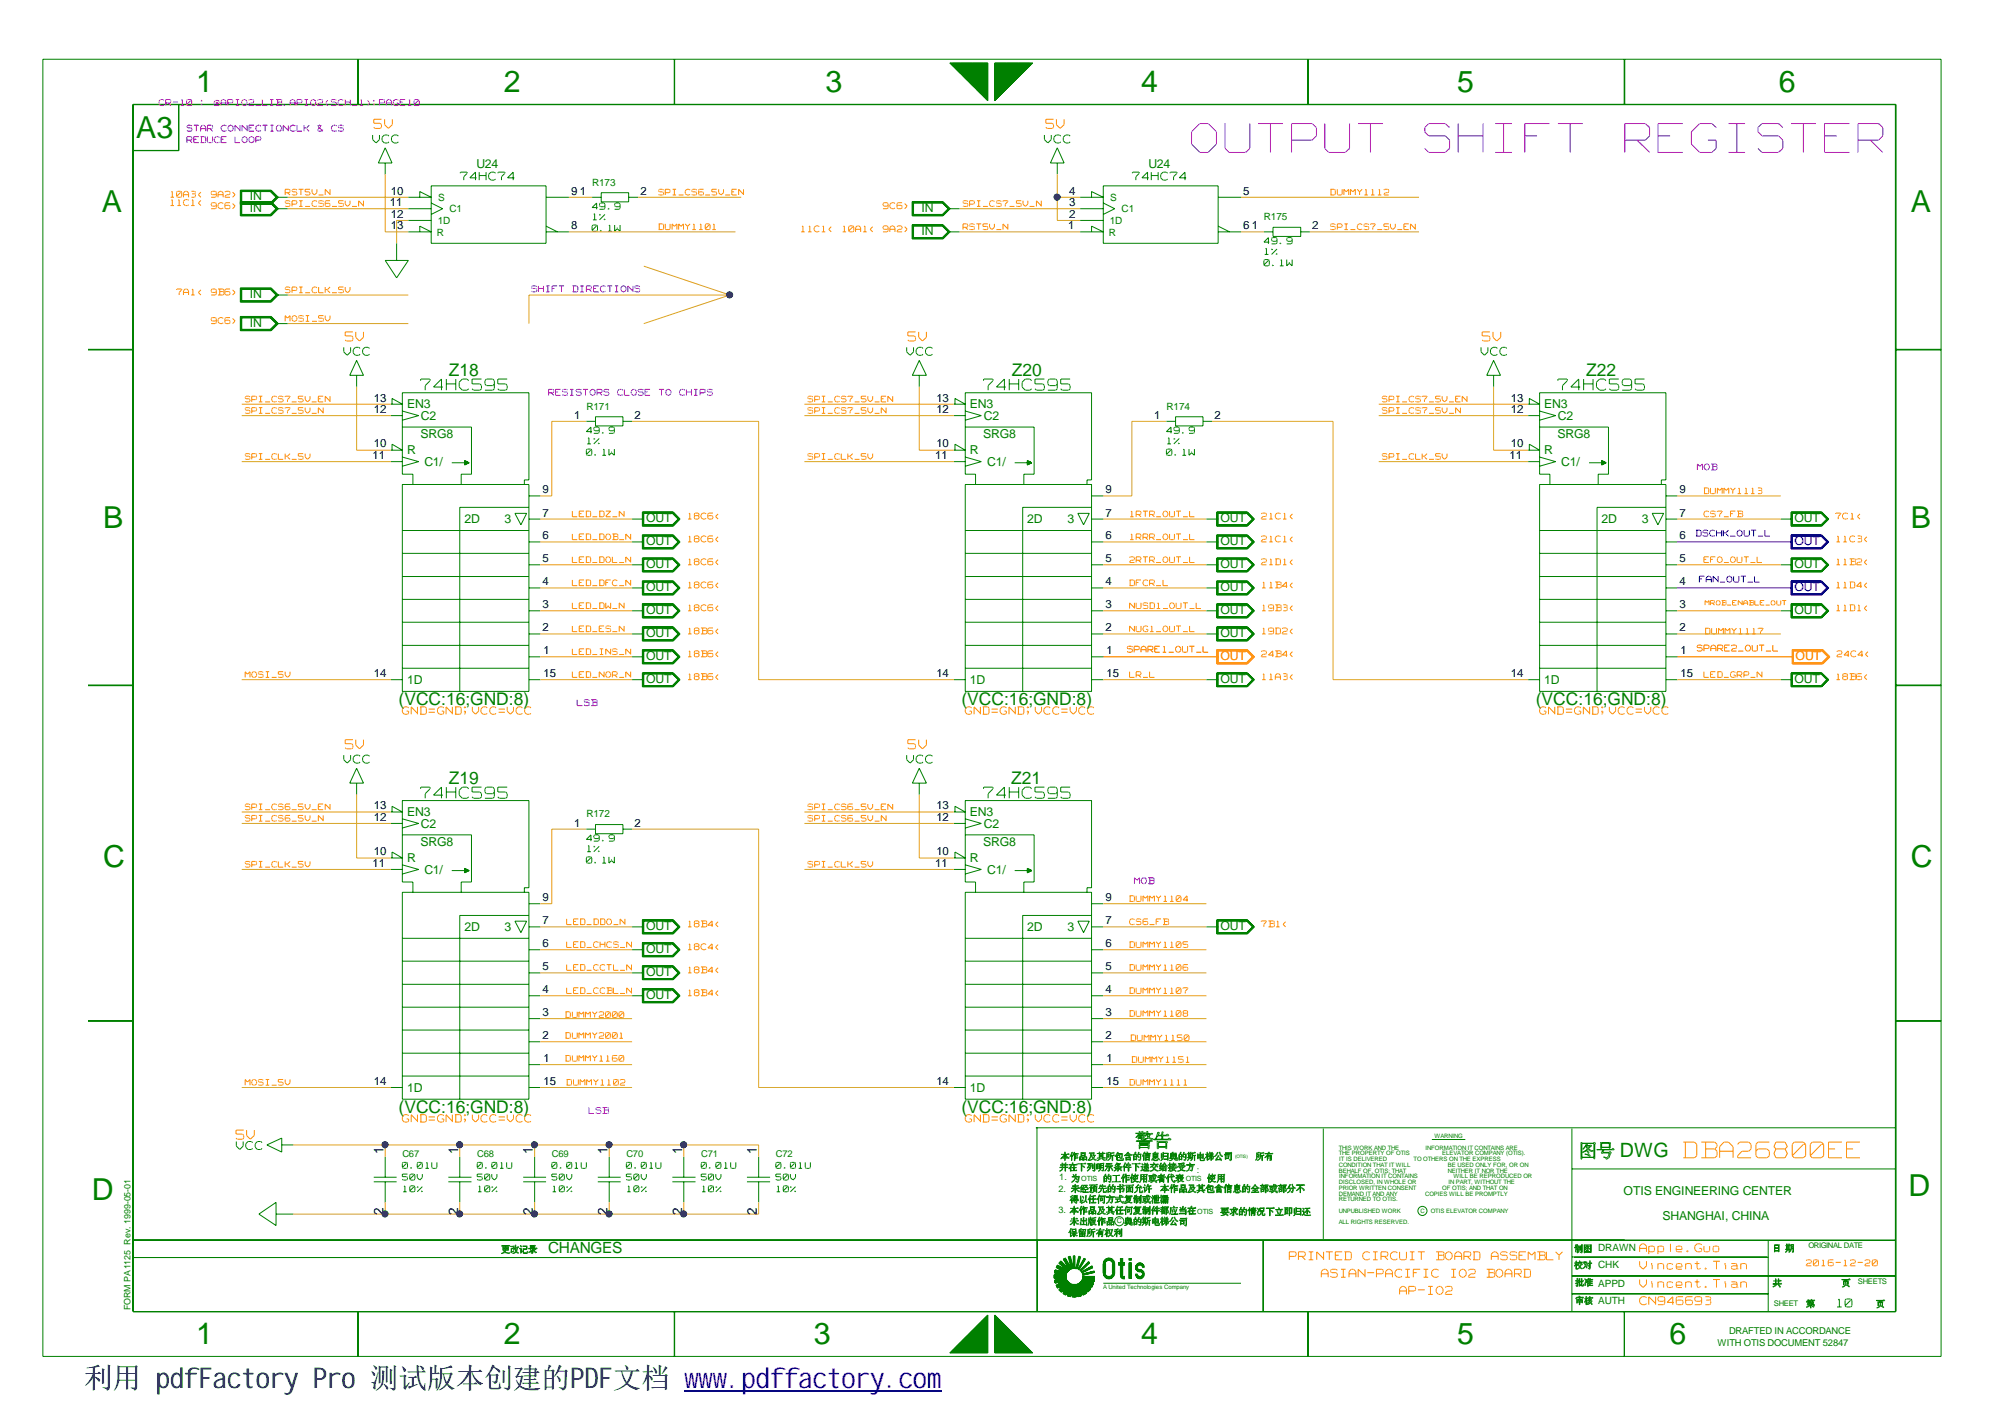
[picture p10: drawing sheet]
<svg xmlns="http://www.w3.org/2000/svg" width="297mm" height="210mm" viewBox="0 0 297 210" stroke-linecap="round" stroke-linejoin="round" font-family="sans-serif">
<defs><g id="words">
<text font-size="8.1" fill="#fff" x="176.5" y="23.4">OUTPUT SHIFT REGISTER</text>
<g font-size="4.5" fill="#008000">
<text x="29.1" y="13.6">1</text>
<text x="74.6" y="13.6">2</text>
<text x="122.3" y="13.6">3</text>
<text x="169.1" y="13.6">4</text>
<text x="215.9" y="13.6">5</text>
<text x="263.5" y="13.6">6</text>
<text x="20.2" y="20.4">A3</text>
<text x="15.1" y="31.4">A</text>
<text x="283.1" y="31.4">A</text>
<text x="15.3" y="78.2">B</text>
<text x="283.1" y="78.2">B</text>
<text x="15.3" y="128.5">C</text>
<text x="283.1" y="128.5">C</text>
<text x="13.6" y="177.8">D</text>
<text x="282.7" y="177.1">D</text>
<text x="29.1" y="199.1">1</text>
<text x="74.6" y="199.1">2</text>
<text x="120.6" y="199.1">3</text>
<text x="169.1" y="199.1">4</text>
<text x="215.9" y="199.1">5</text>
<text x="247.4" y="199.1">6</text>
</g>
<text font-size="4.4" fill="#fff" x="249.4" y="171.9">DBA26800EE</text>
<text font-size="4.2" x="12.5" y="205.6">利用 pdfFactory Pro 测试版本创建的PDF文档 www.pdffactory.com</text>
<g font-size="3.1" fill="#fff">
<text x="62.3" y="58.1">74HC595</text>
<text x="145.7" y="58.1">74HC595</text>
<text x="230.8" y="58.1">74HC595</text>
<text x="62.3" y="118.5">74HC595</text>
<text x="145.7" y="118.5">74HC595</text>
</g>
<text font-size="2.9" fill="#008000" x="240" y="171.3">DWG</text>
<g font-size="2.6" fill="#fff">
<text x="55.4" y="19.3">5V</text>
<text x="154.9" y="19.3">5V</text>
<text x="51.1" y="50.8">5V</text>
<text x="134.5" y="50.8">5V</text>
<text x="219.6" y="50.8">5V</text>
<text x="51.1" y="111.2">5V</text>
<text x="134.5" y="111.2">5V</text>
<text x="35" y="169">5V</text>
</g>
<g font-size="2.6" fill="#008000">
<text x="66.5" y="55.8">Z18</text>
<text x="149.9" y="55.8">Z20</text>
<text x="235" y="55.8">Z22</text>
<text x="59.1" y="104.5">(VCC:16;GND:8)</text>
<text x="142.5" y="104.5">(VCC:16;GND:8)</text>
<text x="227.5" y="104.5">(VCC:16;GND:8)</text>
<text x="66.5" y="116.2">Z19</text>
<text x="149.8" y="116.2">Z21</text>
<text x="59.1" y="164.9">(VCC:16;GND:8)</text>
<text x="142.5" y="164.9">(VCC:16;GND:8)</text>
</g>
<text font-size="2.3" fill="#008000" x="81.2" y="185.6">CHANGES</text>
<g font-size="2.2" fill="#fff">
<text x="55.2" y="21.4">VCC</text>
<text x="154.7" y="21.4">VCC</text>
<text x="68.2" y="26.9">74HC74</text>
<text x="167.8" y="26.9">74HC74</text>
<text x="50.9" y="52.8">VCC</text>
<text x="134.3" y="52.8">VCC</text>
<text x="219.4" y="52.8">VCC</text>
<text x="50.9" y="113.3">VCC</text>
<text x="134.3" y="113.3">VCC</text>
<text x="35" y="170.5">VCC</text>
<text x="242.9" y="185.6">Apple.Guo</text>
<text x="191" y="186.8">PRINTED</text>
<text x="195.7" y="189.4">ASIAN-PACIFIC</text>
<text x="201.8" y="186.8">CIRCUIT</text>
<text x="207.3" y="192">AP-IO2</text>
<text x="212.7" y="186.8">BOARD</text>
<text x="214.7" y="189.4">IO2 BOARD</text>
<text x="220.8" y="186.8">ASSEMBLY</text>
<text x="242.9" y="188.2">Vincent.Tian</text>
<text x="242.9" y="190.9">Vincent.Tian</text>
<text x="242.9" y="193.5">CN946693</text>
<text x="272.2" y="193.8">10</text>
</g>
<g font-size="2.1" fill="#fff">
<text x="59.6" y="106">GND=GND;VCC=VCC</text>
<text x="143" y="106">GND=GND;VCC=VCC</text>
<text x="228.1" y="106">GND=GND;VCC=VCC</text>
<text x="59.6" y="166.4">GND=GND;VCC=VCC</text>
<text x="143" y="166.4">GND=GND;VCC=VCC</text>
</g>
<text font-size="2.1" fill="#008000" x="170.9" y="177.6">,</text>
<g font-size="2">
<text x="56.8" y="170.9" transform="rotate(-90 56.8 170.9)">1</text>
<text x="67.9" y="170.9" transform="rotate(-90 67.9 170.9)">1</text>
<text x="79" y="170.9" transform="rotate(-90 79 170.9)">1</text>
<text x="90" y="170.9" transform="rotate(-90 90 170.9)">1</text>
<text x="101" y="170.9" transform="rotate(-90 101 170.9)">1</text>
<text x="112.1" y="170.9" transform="rotate(-90 112.1 170.9)">1</text>
<text x="56.8" y="179.9" transform="rotate(-90 56.8 179.9)">2</text>
<text x="67.9" y="179.9" transform="rotate(-90 67.9 179.9)">2</text>
<text x="79" y="179.9" transform="rotate(-90 79 179.9)">2</text>
<text x="90" y="179.9" transform="rotate(-90 90 179.9)">2</text>
<text x="101" y="179.9" transform="rotate(-90 101 179.9)">2</text>
<text x="112.1" y="179.9" transform="rotate(-90 112.1 179.9)">2</text>
</g>
<g font-size="1.8" fill="#008000">
<text x="37" y="29.7">IN</text>
<text x="70.6" y="24.9">U24</text>
<text x="170.1" y="24.9">U24</text>
<text x="37" y="31.4">IN</text>
<text x="136.5" y="34.8">IN</text>
<text x="136.5" y="31.4">IN</text>
<text x="37" y="44.2">IN</text>
<text x="37" y="48.4">IN</text>
<text x="60.3" y="60.5">EN3</text>
<text x="62.3" y="64.9">SRG8</text>
<text x="62.4" y="62.2">C2</text>
<text x="143.7" y="60.5">EN3</text>
<text x="145.7" y="64.9">SRG8</text>
<text x="145.8" y="62.2">C2</text>
<text x="228.8" y="60.5">EN3</text>
<text x="230.8" y="64.9">SRG8</text>
<text x="230.8" y="62.2">C2</text>
<text x="60.3" y="67.3">R</text>
<text x="62.9" y="69">C1/</text>
<text x="143.7" y="67.3">R</text>
<text x="146.3" y="69">C1/</text>
<text x="228.8" y="67.3">R</text>
<text x="231.3" y="69">C1/</text>
<text x="68.8" y="77.5">2D</text>
<text x="74.8" y="77.5">3</text>
<text x="95.7" y="77.4">OUT</text>
<text x="152.2" y="77.5">2D</text>
<text x="158.2" y="77.5">3</text>
<text x="180.8" y="77.4">OUT</text>
<text x="237.3" y="77.5">2D</text>
<text x="243.2" y="77.5">3</text>
<text x="265.9" y="77.4">OUT</text>
<text x="95.7" y="80.7">OUT</text>
<text x="180.8" y="80.7">OUT</text>
<text x="95.7" y="87.6">OUT</text>
<text x="95.7" y="84.2">OUT</text>
<text x="180.8" y="87.6">OUT</text>
<text x="180.8" y="84.2">OUT</text>
<text x="265.9" y="84.2">OUT</text>
<text x="95.7" y="94.4">OUT</text>
<text x="95.7" y="90.9">OUT</text>
<text x="180.8" y="94.4">OUT</text>
<text x="180.8" y="90.9">OUT</text>
<text x="265.9" y="90.9">OUT</text>
<text x="60.3" y="101.4">1D</text>
<text x="95.7" y="101.2">OUT</text>
<text x="95.7" y="97.8">OUT</text>
<text x="143.7" y="101.4">1D</text>
<text x="180.8" y="101.2">OUT</text>
<text x="228.8" y="101.4">1D</text>
<text x="265.9" y="101.2">OUT</text>
<text x="60.3" y="120.9">EN3</text>
<text x="62.3" y="125.3">SRG8</text>
<text x="62.4" y="122.6">C2</text>
<text x="143.7" y="120.9">EN3</text>
<text x="145.7" y="125.3">SRG8</text>
<text x="145.8" y="122.6">C2</text>
<text x="60.3" y="127.7">R</text>
<text x="62.9" y="129.4">C1/</text>
<text x="143.7" y="127.7">R</text>
<text x="146.3" y="129.4">C1/</text>
<text x="68.8" y="137.9">2D</text>
<text x="74.8" y="137.9">3</text>
<text x="95.7" y="137.8">OUT</text>
<text x="152.2" y="137.9">2D</text>
<text x="158.2" y="137.9">3</text>
<text x="180.8" y="137.8">OUT</text>
<text x="95.7" y="141.2">OUT</text>
<text x="95.7" y="148">OUT</text>
<text x="95.7" y="144.6">OUT</text>
<text x="60.3" y="161.8">1D</text>
<text x="143.7" y="161.8">1D</text>
<text x="240.5" y="177.1">OTIS ENGINEERING CENTER</text>
<text x="246.3" y="180.7">SHANGHAI, CHINA</text>
</g>
<g font-size="1.8" fill="#fff">
<text x="87.7" y="34.4">0.1W</text>
<text x="87.7" y="31.2">49.9</text>
<text x="87.8" y="32.7">1%</text>
<text x="187.2" y="36.3">49.9</text>
<text x="187.2" y="39.6">0.1W</text>
<text x="187.4" y="37.9">1%</text>
<text x="86.9" y="64.4">49.9</text>
<text x="87" y="65.9">1%</text>
<text x="172.8" y="64.4">49.9</text>
<text x="172.9" y="65.9">1%</text>
<text x="86.9" y="67.6">0.1W</text>
<text x="172.8" y="67.6">0.1W</text>
<text x="86.9" y="124.8">49.9</text>
<text x="86.9" y="128">0.1W</text>
<text x="87" y="126.3">1%</text>
</g>
<g font-size="1.8" fill="#00f">
<text x="265.9" y="80.7">OUT</text>
<text x="265.9" y="87.6">OUT</text>
</g>
<g font-size="1.8" fill="#f00">
<text x="180.8" y="97.8">OUT</text>
<text x="266" y="97.8">OUT</text>
</g>
<g font-size="1.7" fill="#fff">
<text x="23.5" y="15.8">CR-10</text>
<text x="29.6" y="15.8">: @APIO2_LIB.APIO2(SCH_1):PAGE10</text>
<text x="27.7" y="21.3">REDUCE</text>
<text x="27.7" y="19.6">STAR</text>
<text x="32.8" y="19.6">CONNECTIONCLK</text>
<text x="34.8" y="21.3">LOOP</text>
<text x="47" y="19.6">&amp; CS</text>
<text x="25.3" y="29.4">10A3&lt;</text>
<text x="31.3" y="29.4">9A2&gt;</text>
<text x="25.3" y="30.6">11C1&lt;</text>
<text x="31.3" y="31">9C6&gt;</text>
<text x="118.7" y="34.5">11C1&lt;</text>
<text x="124.8" y="34.5">10A1&lt;</text>
<text x="130.8" y="31">9C6&gt;</text>
<text x="130.8" y="34.5">9A2&gt;</text>
<text x="26.2" y="43.8">7A1&lt;</text>
<text x="31.3" y="43.8">9B6&gt;</text>
<text x="78.7" y="43.4">SHIFT</text>
<text x="84.8" y="43.4">DIRECTIONS</text>
<text x="31.3" y="48.1">9C6&gt;</text>
<text x="81.3" y="58.7">RESISTORS</text>
<text x="91.4" y="58.7">CLOSE</text>
<text x="97.5" y="58.7">TO CHIPS</text>
<text x="251.5" y="69.7">MOB</text>
<text x="101.9" y="77">18C6&lt;</text>
<text x="186.9" y="77">21C1&lt;</text>
<text x="271.9" y="77">7C1&lt;</text>
<text x="101.9" y="83.8">18C6&lt;</text>
<text x="101.9" y="80.4">18C6&lt;</text>
<text x="186.9" y="80.4">21C1&lt;</text>
<text x="186.9" y="83.8">21D1&lt;</text>
<text x="251.2" y="79.6">DSCHK_OUT_L</text>
<text x="272.1" y="80.4">11C3&lt;</text>
<text x="272.1" y="83.8">11B2&lt;</text>
<text x="101.9" y="87.2">18C6&lt;</text>
<text x="187" y="87.2">11B4&lt;</text>
<text x="251.8" y="86.4">FAN_OUT_L</text>
<text x="272.1" y="87.2">11D4&lt;</text>
<text x="101.9" y="94">18B6&lt;</text>
<text x="101.9" y="90.6">18C6&lt;</text>
<text x="187" y="90.6">19B3&lt;</text>
<text x="187" y="94">19D2&lt;</text>
<text x="272.1" y="90.6">11D1&lt;</text>
<text x="101.9" y="100.8">18B6&lt;</text>
<text x="101.9" y="97.4">18B6&lt;</text>
<text x="167" y="96.7">SPARE1_OUT_L</text>
<text x="186.9" y="97.4">24B4&lt;</text>
<text x="187" y="100.8">11A3&lt;</text>
<text x="251.4" y="96.6">SPARE2_OUT_L</text>
<text x="272.1" y="100.8">18B6&lt;</text>
<text x="272.1" y="97.4">24C4&lt;</text>
<text x="85.5" y="104.7">LSB</text>
<text x="168.1" y="131">MOB</text>
<text x="101.9" y="137.4">18B4&lt;</text>
<text x="186.9" y="137.4">7B1&lt;</text>
<text x="101.9" y="140.8">18C4&lt;</text>
<text x="101.9" y="147.6">18B4&lt;</text>
<text x="101.9" y="144.2">18B4&lt;</text>
<text x="87.2" y="165.1">LSB</text>
<text x="59.6" y="173.2">0.01U</text>
<text x="70.7" y="173.2">0.01U</text>
<text x="81.7" y="173.2">0.01U</text>
<text x="92.8" y="173.2">0.01U</text>
<text x="103.9" y="173.2">0.01U</text>
<text x="114.9" y="173.2">0.01U</text>
<text x="59.6" y="175">50V</text>
<text x="59.7" y="176.7">10%</text>
<text x="70.7" y="175">50V</text>
<text x="70.8" y="176.7">10%</text>
<text x="81.7" y="175">50V</text>
<text x="81.9" y="176.7">10%</text>
<text x="92.8" y="175">50V</text>
<text x="92.9" y="176.7">10%</text>
<text x="103.9" y="175">50V</text>
<text x="104" y="176.7">10%</text>
<text x="114.9" y="175">50V</text>
<text x="115.1" y="176.7">10%</text>
<text x="267.6" y="187.7">2016-12-20</text>
</g>
<g font-size="1.7">
<text x="57.9" y="28.8">10</text>
<text x="84.6" y="28.8">9</text>
<text x="85.9" y="28.8">1</text>
<text x="94.9" y="28.8">2</text>
<text x="158.4" y="28.8">4</text>
<text x="184.2" y="28.8">5</text>
<text x="57.7" y="30.5">11</text>
<text x="57.9" y="32.3">12</text>
<text x="57.9" y="34">13</text>
<text x="84.6" y="34">8</text>
<text x="158.2" y="34">1</text>
<text x="158.4" y="32.3">2</text>
<text x="158.4" y="30.5">3</text>
<text x="184.2" y="34">6</text>
<text x="185.5" y="34">1</text>
<text x="194.4" y="34">2</text>
<text x="55.4" y="59.5">13</text>
<text x="138.7" y="59.5">13</text>
<text x="223.8" y="59.5">13</text>
<text x="55.4" y="61.2">12</text>
<text x="85" y="62">1</text>
<text x="94" y="62">2</text>
<text x="138.7" y="61.2">12</text>
<text x="171" y="62">1</text>
<text x="179.9" y="62">2</text>
<text x="223.8" y="61.2">12</text>
<text x="55.2" y="68">11</text>
<text x="55.4" y="66.3">10</text>
<text x="138.6" y="68">11</text>
<text x="138.7" y="66.3">10</text>
<text x="223.6" y="68">11</text>
<text x="223.8" y="66.3">10</text>
<text x="80.4" y="73.1">9</text>
<text x="80.4" y="76.5">7</text>
<text x="163.8" y="76.5">7</text>
<text x="163.8" y="73.1">9</text>
<text x="248.8" y="76.5">7</text>
<text x="248.8" y="73.1">9</text>
<text x="80.4" y="79.9">6</text>
<text x="80.4" y="83.3">5</text>
<text x="163.8" y="79.9">6</text>
<text x="163.8" y="83.3">5</text>
<text x="248.8" y="83.3">5</text>
<text x="248.8" y="79.9">6</text>
<text x="80.4" y="86.7">4</text>
<text x="163.8" y="86.7">4</text>
<text x="248.8" y="86.7">4</text>
<text x="80.4" y="93.5">2</text>
<text x="80.4" y="90.1">3</text>
<text x="163.8" y="90.1">3</text>
<text x="163.8" y="93.5">2</text>
<text x="248.8" y="93.5">2</text>
<text x="248.8" y="90.1">3</text>
<text x="55.4" y="100.3">14</text>
<text x="80.5" y="96.9">1</text>
<text x="80.5" y="100.3">15</text>
<text x="138.7" y="100.3">14</text>
<text x="163.9" y="96.9">1</text>
<text x="163.9" y="100.3">15</text>
<text x="223.8" y="100.3">14</text>
<text x="249" y="96.9">1</text>
<text x="249" y="100.3">15</text>
<text x="55.4" y="119.9">13</text>
<text x="138.7" y="119.9">13</text>
<text x="55.4" y="121.6">12</text>
<text x="85" y="122.4">1</text>
<text x="94" y="122.4">2</text>
<text x="138.7" y="121.6">12</text>
<text x="55.2" y="128.4">11</text>
<text x="55.4" y="126.7">10</text>
<text x="138.6" y="128.4">11</text>
<text x="138.7" y="126.7">10</text>
<text x="80.4" y="133.5">9</text>
<text x="80.4" y="136.9">7</text>
<text x="163.8" y="133.5">9</text>
<text x="163.8" y="136.9">7</text>
<text x="80.4" y="140.3">6</text>
<text x="80.4" y="143.7">5</text>
<text x="163.8" y="140.3">6</text>
<text x="163.8" y="143.7">5</text>
<text x="80.4" y="147.1">4</text>
<text x="163.8" y="147.1">4</text>
<text x="80.4" y="150.5">3</text>
<text x="80.4" y="153.9">2</text>
<text x="163.8" y="150.5">3</text>
<text x="163.8" y="153.9">2</text>
<text x="55.4" y="160.7">14</text>
<text x="80.5" y="157.3">1</text>
<text x="80.5" y="160.7">15</text>
<text x="138.7" y="160.7">14</text>
<text x="163.9" y="157.3">1</text>
<text x="163.9" y="160.7">15</text>
</g>
<g font-size="1.6" fill="#fff">
<text x="42.2" y="29">RST5V_N</text>
<text x="97.6" y="29">SPI_CS6_5V_EN</text>
<text x="197.1" y="29">DUMMY1112</text>
<text x="42.2" y="30.7">SPI_CS6_5V_N</text>
<text x="97.6" y="34.1">DUMMY1101</text>
<text x="142.7" y="30.7">SPI_CS7_5V_N</text>
<text x="142.7" y="34.1">RST5V_N</text>
<text x="197.1" y="34.1">SPI_CS7_5V_EN</text>
<text x="42.2" y="43.5">SPI_CLK_5V</text>
<text x="42.2" y="47.7">MOSI_5V</text>
<text x="36.3" y="59.7">SPI_CS7_5V_EN</text>
<text x="119.7" y="59.7">SPI_CS7_5V_EN</text>
<text x="204.8" y="59.7">SPI_CS7_5V_EN</text>
<text x="36.3" y="61.4">SPI_CS7_5V_N</text>
<text x="119.7" y="61.4">SPI_CS7_5V_N</text>
<text x="204.8" y="61.4">SPI_CS7_5V_N</text>
<text x="36.3" y="68.2">SPI_CLK_5V</text>
<text x="119.7" y="68.2">SPI_CLK_5V</text>
<text x="204.8" y="68.2">SPI_CLK_5V</text>
<text x="84.8" y="76.7">LED_DZ_N</text>
<text x="167.4" y="76.7">1RTR_OUT_L</text>
<text x="252.4" y="73.3">DUMMY1113</text>
<text x="252.4" y="76.7">CS7_FB</text>
<text x="84.8" y="83.5">LED_DOL_N</text>
<text x="84.8" y="80.1">LED_DOB_N</text>
<text x="167.3" y="83.5">2RTR_OUT_L</text>
<text x="167.4" y="80.1">1RRR_OUT_L</text>
<text x="252.4" y="83.5">EFO_OUT_L</text>
<text x="84.8" y="86.9">LED_DFC_N</text>
<text x="167.3" y="86.9">DFCR_L</text>
<text x="84.8" y="93.7">LED_ES_N</text>
<text x="84.8" y="90.3">LED_DW_N</text>
<text x="167.3" y="93.7">NUG1_OUT_L</text>
<text x="167.3" y="90.3">NUSD1_OUT_L</text>
<text x="252.6" y="94">DUMMY1117</text>
<text x="36.3" y="100.5">MOSI_5V</text>
<text x="84.8" y="100.5">LED_NOR_N</text>
<text x="84.8" y="97.1">LED_INS_N</text>
<text x="167.3" y="100.5">LR_L</text>
<text x="252.4" y="100.5">LED_GRP_N</text>
<text x="36.3" y="120.1">SPI_CS6_5V_EN</text>
<text x="36.3" y="121.8">SPI_CS6_5V_N</text>
<text x="119.7" y="121.8">SPI_CS6_5V_N</text>
<text x="119.7" y="120.1">SPI_CS6_5V_EN</text>
<text x="36.3" y="128.6">SPI_CLK_5V</text>
<text x="119.7" y="128.6">SPI_CLK_5V</text>
<text x="83.9" y="137.1">LED_DDO_N</text>
<text x="167.3" y="133.7">DUMMY1104</text>
<text x="167.3" y="137.1">CS6_FB</text>
<text x="83.9" y="140.5">LED_CHCS_N</text>
<text x="83.9" y="143.9">LED_CCTL_N</text>
<text x="167.3" y="140.5">DUMMY1105</text>
<text x="167.3" y="143.9">DUMMY1106</text>
<text x="83.9" y="147.3">LED_CCBL_N</text>
<text x="167.3" y="147.3">DUMMY1107</text>
<text x="83.8" y="153.9">DUMMY2001</text>
<text x="83.8" y="150.8">DUMMY2000</text>
<text x="167.3" y="150.7">DUMMY1108</text>
<text x="167.5" y="154.3">DUMMY1150</text>
<text x="36.3" y="160.9">MOSI_5V</text>
<text x="83.8" y="157.3">DUMMY1160</text>
<text x="83.9" y="160.9">DUMMY1102</text>
<text x="167.3" y="160.9">DUMMY1111</text>
<text x="167.7" y="157.5">DUMMY1151</text>
</g>
<g font-size="1.5" fill="#008000">
<text x="64.9" y="29.8">S</text>
<text x="87.7" y="27.5">R173</text>
<text x="164.5" y="29.8">S</text>
<text x="64.7" y="34.9">R</text>
<text x="64.9" y="33.2">1D</text>
<text x="66.6" y="31.5">C1</text>
<text x="164.3" y="34.9">R</text>
<text x="164.4" y="33.2">1D</text>
<text x="166.2" y="31.5">C1</text>
<text x="187.2" y="32.6">R175</text>
<text x="86.9" y="60.7">R171</text>
<text x="172.8" y="60.7">R174</text>
<text x="86.9" y="121.1">R172</text>
<text x="236.8" y="185.3">DRAWN</text>
<text x="236.8" y="187.9">CHK</text>
<text x="236.8" y="190.6">APPD</text>
<text x="236.8" y="193.1">AUTH</text>
</g>
<g font-size="1.4" fill="#008000">
<text x="59.6" y="171.4">C67</text>
<text x="70.7" y="171.4">C68</text>
<text x="81.7" y="171.4">C69</text>
<text x="92.8" y="171.4">C70</text>
<text x="103.9" y="171.4">C71</text>
<text x="114.9" y="171.4">C72</text>
<text x="177.3" y="173.8">:</text>
<text x="156.8" y="176.5">2.</text>
<text x="156.8" y="179.6">3.</text>
<text x="156.9" y="174.9">1.</text>
<text x="256.2" y="197.7">DRAFTED IN ACCORDANCE</text>
<text x="254.5" y="199.4">WITH OTIS DOCUMENT 52847</text>
</g>
<text font-size="1.3" fill="#fff" x="252.6" y="89.7">MROB_ENABLE_OUT</text>
<text font-size="1.3" fill="#008000" x="19.3" y="194.1" transform="rotate(-90 19.3 194.1)">FORM PA1125 Rev. 1999-05-01</text>
<g font-size="1.1" fill="#008000">
<text x="160.2" y="174.9">OTIS</text>
<text x="175.7" y="174.9">OTIS</text>
<text x="177.4" y="179.8">OTIS</text>
<text x="165.5" y="181.2">C</text>
<text x="267.9" y="184.9">ORIGINAL DATE</text>
<text x="275.3" y="190.2">SHEETS</text>
<text x="262.8" y="193.4">SHEET</text>
</g>
<g font-size=".9" fill="#008000">
<text x="198.3" y="172.9">CONDITION THAT IT WILL</text>
<text x="198.3" y="173.7">BEHALF OF, OTIS; THAT</text>
<text x="198.3" y="171.1">THE PROPERTY OF OTIS</text>
<text x="198.3" y="170.3">THIS WORK AND THE</text>
<text x="198.4" y="172">IT IS DELIVERED</text>
<text x="209.4" y="172">TO OTHERS ON THE EXPRESS</text>
<text x="211.2" y="170.3">INFORMATION IT CONTAINS ARE</text>
<text x="212.5" y="168.6">WARNING</text>
<text x="213.7" y="171.1">ELEVATOR COMPANY (OTIS).</text>
<text x="214.5" y="172.9">BE USED ONLY FOR, OR ON</text>
<text x="214.5" y="173.7">NEITHER IT NOR THE</text>
<text x="198.3" y="176.2">PRIOR WRITTEN CONSENT</text>
<text x="198.3" y="175.4">DISCLOSED, IN WHOLE OR</text>
<text x="198.3" y="177.9">RETURNED TO OTIS.</text>
<text x="198.3" y="177.1">DEMAND IT AND ANY</text>
<text x="198.3" y="179.6">UNPUBLISHED WORK</text>
<text x="198.4" y="174.6">INFORMATION IT CONTAINS</text>
<text x="210.4" y="179.6">C</text>
<text x="211.1" y="177.1">COPIES WILL BE PROMPTLY</text>
<text x="212" y="179.6">OTIS ELEVATOR COMPANY</text>
<text x="213.7" y="176.2">OF OTIS; AND THAT ON</text>
<text x="214.6" y="175.4">IN PART, WITHOUT THE</text>
<text x="215.3" y="174.6">WILL BE REPRODUCED OR</text>
<text x="198.3" y="181.4">ALL RIGHTS RESERVED.</text>
<text x="163.4" y="190.9">A United Technologies Company</text>
</g>
<text font-size=".7" fill="#008000" x="183" y="171.5">(OTIS)</text>
</g></defs>
<path d="M23.5 15.7h37.4" fill="none" stroke="#fff" stroke-width=".18"/>
<g fill="none" stroke="#ff8c00" stroke-width=".15">
<path d="M55.4 18.9l.1 .1M55.4 17.7v.6M55.4 18.3h.9M55.4 17.7h1.1M55.6 19h.7M56.3 18.3l.2 .2M56.5 18.9l-.2 .1M56.5 18.5v.3M57 18.5l.5 .5M57 17.7v.7M58.1 17.7v.7M58.1 18.5l-.6 .5"/>
<path d="M154.9 18.9l.2 .1M154.9 17.7v.6M155 18.3h.9M155 17.7h1.1M155.2 19h.7M155.9 18.3l.2 .2M156.1 18.9l-.2 .1M156.1 18.5v.3M156.5 18.5l.5 .5M156.5 17.7v.7M157.6 17.7v.7M157.6 18.5l-.5 .5"/>
<path d="M25.3 30.5h.5M25.3 29.2h.5M25.5 29.6l-.1 .1M25.5 28.3l-.1 .2M25.5 28.4v.8M25.5 29.6v.8M26.2 28.5v.6M26.2 29.1l.1 .1M26.3 30.5h.5M26.3 28.3l-.1 .2M26.3 28.3h.5M26.3 29.2h.5"/>
<path d="M26.5 29.6v.8M26.5 29.6l-.1 .1M26.8 28.5l-.6 .6M26.8 28.5h.1M26.8 28.3l.1 .2M26.9 28.5v.6M26.9 29.1l-.1 .1M27.2 28.6v.6M27.2 29.9v.3M27.2 30.2l.2 .3M27.2 28.8h.7M27.4 29.6l-.2 .2"/>
<path d="M27.4 28.3l-.2 .3M27.5 29.6h.3M27.5 30.5h.3M27.5 28.3h.1M27.7 28.3l.2 .3M27.8 29.6l.1 .1M27.9 30.3l-.1 .2M27.9 28.6v.6M28.3 30.5h.5M28.4 28.3h.4M28.4 29.2h.4M28.4 28.7h.4"/>
<path d="M28.6 29.6l-.2 .1M28.6 29.6v.8M28.8 28.3l.2 .2M28.9 28.8h.1M29 28.5h.1M29 28.9v.2M29 29.1l-.2 .1M29 28.6l-.2 .1M29.4 28.8l.4 .4M29.4 30.1l.4 .4M29.8 28.5l-.4 .3M29.8 29.7l-.4 .3"/>
<path d="M31.3 28.5v.2M31.3 30.2v.2M31.3 28.7l.1 .1M31.3 30.9h.6M31.3 30.4l.1 .1M31.3 29.2h.6M31.4 28.3l-.1 .2M31.4 30l-.1 .2M31.5 28.3h.4M31.5 28.8h.4M31.5 30h.4M31.5 30.5h.4"/>
<path d="M31.9 28.3l.1 .2M31.9 30l.1 .2M32 28.8h-.1M32 30.5h-.1M32 29.1l-.1 .1M32 30.8l-.1 .1M32 28.5v.6M32 30.2v.5M32.3 28.6v.6M32.3 30.3v.3M32.3 30.7l.3 .2M32.3 28.8h.7"/>
<path d="M32.6 28.3l-.3 .3M32.6 30l-.3 .3M32.6 28.3h.2M32.6 30h.3M32.6 30.9h.3M32.8 28.3l.3 .3M32.9 30l.2 .2M33.1 30.8l-.2 .1M33.1 28.6v.6M33.3 29.1v.1M33.3 30.2v.5M33.3 30.8l.1 .1"/>
<path d="M33.4 29.2h.7M33.4 28.3l-.1 .2M33.4 30.4v.1M33.4 30l-.1 .2M33.5 28.3h.4M33.5 30h.6M33.5 30.9h.4M33.5 30.4h.4M33.6 28.8l-.3 .3M33.6 28.8h.3M34 28.3l.1 .2M34 30.4l.1 .1"/>
<path d="M34.1 28.5v.2M34.1 30.6v.1M34.1 28.7l-.1 .1M34.1 30.8l-.1 .1M34.5 30.2l.3 .3M34.5 28.5l.3 .3M34.8 28.9l-.3 .3M34.8 30.6l-.3 .3M42.2 28.1v.8M42.2 29.9h.1M42.2 30l.1 .1M42.2 30.5l.1 .1"/>
<path d="M42.2 28h.6M42.3 28.5h.5M42.3 29.7v.1M42.4 29.7h.4M42.4 30.6h.4M42.4 30.1h.4M42.6 28.6l.4 .3M42.8 28l.2 .2M42.8 29.7l.2 .2M42.8 30.1l.2 .1M43 28.2v.2M43 30.3v.2"/>
<path d="M43 28.4l-.2 .1M43 30.5l-.2 .1M43.3 28.2v.1M43.3 29.8v.8M43.3 28.3v.1M43.3 28.8v.1M43.3 29.7h.5M43.3 30.2h.5M43.3 28v.1M43.4 28.4h.4M43.4 28h.4M43.4 28.9h.4"/>
<path d="M43.9 28l.1 .2M43.9 28.4l.1 .1M43.9 29.7l.1 .2M44 28.6v.2M44 29.9v.2M44 28.8l-.1 .1M44 30.1l-.1 .1M44.2 28h.8M44.3 29.7h.5M44.3 30.6h.5M44.6 28.1v.8M44.6 29.8v.7"/>
<path d="M45.2 28.8l.1 .1M45.2 30.6h.7M45.2 28v.4M45.3 28.4h.5M45.3 28h.6M45.3 28.9h.5M45.8 28.4l.1 .1M45.9 28.8l-.1 .1M45.9 28.6v.2M46.2 28v.5M46.2 30v.3M46.2 30.4l.2 .2"/>
<path d="M46.2 28.5l.3 .3M46.4 29.7l-.2 .3M46.5 29.7h.3M46.5 30.6h.3M46.8 29.7l.1 .2M46.9 30.5l-.1 .1M46.9 28v.5M46.9 28.5l-.3 .4M47.2 29.9h.1M47.2 30l.1 .1M47.2 30.5l.1 .1M47.2 28.9h.7"/>
<path d="M47.3 29.7l-.1 .1M47.3 29.7h.5M47.3 30.6h.5M47.3 30.1h.5M47.8 30.1l.1 .1M47.8 29.7l.1 .2M47.9 30.3v.2M47.9 30.5l-.1 .1M48.2 30.5l.1 .1M48.2 28.1v.8M48.2 29.9v.6M48.2 28l.7 .8"/>
<path d="M48.3 30.1l-.1 .1M48.3 29.7l-.1 .2M48.3 29.7h.6M48.3 30.6h.4M48.3 30.1h.4M48.8 30.1l.1 .1M48.9 28v.9M48.9 30.3v.2M48.9 30.5l-.1 .1M49.2 30.6h.7M50.2 30.5v.1M50.2 29.7v.4"/>
<path d="M50.2 29.7h.7M50.2 30.1h.5M50.3 30.6h.4M50.8 30.1l.1 .1M50.9 30.3v.2M50.9 30.5l-.1 .1M51.1 30.2l.3 .3M51.1 29.7v.5M51.9 29.7v.5M51.9 30.2l-.4 .4M52.2 30.6h.7M53.1 29.7l.7 .8"/>
<path d="M53.1 29.8v.8M53.8 29.7v.9M97.6 28.2v.1M97.6 28.3l.1 .1M97.6 28.8l.1 .1M97.6 33.2h.5M97.6 34h.5M97.7 28l-.1 .1M97.7 33.2v.8M97.7 28.4h.4M97.7 28h.4M97.7 28.9h.4"/>
<path d="M98.2 33.2l.1 .1M98.2 28l.1 .2M98.2 28.4l.1 .1M98.3 33.9l-.1 .1M98.3 28.6v.2M98.3 33.3v.6M98.3 28.8l-.1 .1M98.6 33.9v.1M98.6 28h.5M98.6 28.1v.8M98.6 33.2v.7M98.6 28.5h.5"/>
<path d="M98.7 34h.4M99.1 28l.2 .2M99.3 33.9l-.2 .1M99.3 28.4l-.2 .1M99.3 28.2v.2M99.3 33.2v.7M99.6 33.2l.3 .3M99.6 33.2v.8M99.7 28h.5M99.7 28.9h.5M99.9 28.1v.7M100.3 33.2v.8"/>
<path d="M100.3 33.2l-.4 .3M100.5 28.9h.8M100.5 33.2l.3 .3M100.5 33.2v.8M101.3 33.2v.8M101.3 33.2l-.4 .3M101.5 28.3v.3M101.5 28.7l.2 .2M101.5 33.2l.3 .3M101.7 28l-.2 .3M101.8 28h.3M101.8 28.9h.3"/>
<path d="M101.9 33.6v.4M102.1 28l.1 .2M102.2 28.8l-.1 .1M102.2 33.2l-.3 .3M102.5 28.2v.1M102.5 28.3l.1 .1M102.5 28.8l.1 .1M102.6 28l-.1 .1M102.6 34h.5M102.6 28.4h.4M102.6 28h.4M102.6 28.9h.4"/>
<path d="M102.8 33.2l-.1 .1M102.8 33.2v.8M103.1 28l.1 .2M103.1 28.4l.1 .1M103.2 28.6v.2M103.2 28.8l-.1 .1M103.5 28.8l.1 .1M103.5 28.2v.6M103.6 28.4l-.1 .1M103.6 28l-.1 .2M103.6 34h.5M103.6 28.4h.5"/>
<path d="M103.6 28h.6M103.6 28.9h.5M103.8 33.2l-.1 .1M103.8 33.2v.8M104.1 28.4l.1 .1M104.2 28.6v.2M104.2 28.8l-.1 .1M104.5 33.9l.1 .1M104.5 28.9h.7M104.5 33.3v.6M104.6 33.2l-.1 .1M104.6 33.2h.4"/>
<path d="M104.6 34h.4M105 33.3l-.5 .6M105.1 33.3h.1M105.1 33.2l.1 .1M105.2 33.9l-.1 .1M105.2 33.3v.6M105.5 28.8v.1M105.5 28v.4M105.5 28.4h.5M105.5 28h.7M105.5 34h.5M105.6 28.9h.4"/>
<path d="M105.8 33.2l-.1 .1M105.8 33.2v.8M106 28.4l.2 .1M106.2 28.8l-.2 .1M106.2 28.6v.2M106.5 28.5l.3 .3M106.5 28v.5M107.2 28v.5M107.2 28.5l-.4 .4M107.4 28.9h.8M108.4 28h.7M108.4 28.1v.8"/>
<path d="M108.5 28.4h.3M108.5 28.9h.6M109.4 28l.7 .8M109.4 28.1v.8M110.2 28v.9M118.7 34.3h.5M119 33.5l-.2 .1M119 33.5v.8M119.7 34.3h.5M120 33.5l-.2 .1M120 33.5v.8M120.6 33.8v.3"/>
<path d="M120.6 34.1l.3 .2M120.9 33.5l-.3 .2M120.9 33.5h.3M120.9 34.3h.3M121.2 33.5l.2 .1M121.4 34.2l-.2 .1M121.8 34.3h.5M122 33.5l-.1 .1M122 33.5v.8M122.8 34l.3 .3M123.1 33.6l-.3 .3M124.8 34.3h.5"/>
<path d="M125.1 33.5l-.1 .1M125.1 33.5v.8M125.7 34.2l.2 .1M125.7 33.6v.6M125.9 33.5l-.2 .1M125.9 33.5h.4M125.9 34.3h.4M126.3 33.6l-.5 .6M126.4 33.6h.1M126.4 33.5l.1 .1M126.5 34.2l-.1 .1M126.5 33.6v.6"/>
<path d="M126.7 33.8v.5M126.8 34h.7M127 33.5l-.3 .2M127 33.5h.2M127.3 33.5l.2 .2M127.5 33.8v.5M127.9 34.3h.5M128.1 33.5l-.1 .1M128.1 33.5v.8M128.9 34l.4 .3M129.3 33.6l-.4 .3M130.8 30.9h.6"/>
<path d="M130.8 33.8l.1 .2M130.8 30.2v.2M130.8 33.6v.2M130.8 34.3h.6M130.8 30.4l.1 .1M130.9 33.5l-.1 .1M130.9 30l-.1 .2M131 30h.4M131 33.5h.4M131 34h.4M131 30.5h.4M131.4 33.5l.2 .1"/>
<path d="M131.4 30l.2 .2M131.5 33.9l-.1 .1M131.5 30.5h-.1M131.6 34.2l-.2 .1M131.6 30.8l-.2 .1M131.6 30.2v.5M131.6 33.6v.6M131.8 30.3v.3M131.8 33.8v.5M131.8 30.7l.3 .2M131.9 34h.6M132.1 33.5l-.3 .2"/>
<path d="M132.1 30l-.3 .3M132.1 30h.3M132.1 30.9h.3M132.1 33.5h.2M132.3 33.5l.3 .2M132.5 30l.1 .2M132.6 30.8l-.1 .1M132.6 33.8v.5M132.9 30.2v.5M132.9 34.3h.1M132.9 30.8l.1 .1M132.9 34.3h.7"/>
<path d="M133 33.5l-.1 .1M133 30.4l-.1 .1M133 30l-.1 .2M133.1 30h.5M133.1 30.9h.4M133.1 33.5h.4M133.1 30.4h.4M133.1 34l-.2 .2M133.2 34h.3M133.5 33.5l.1 .1M133.5 30.4l.1 .1M133.6 30.6v.1"/>
<path d="M133.6 33.6v.2M133.6 33.8l-.1 .2M133.6 30.8l-.1 .1M134 33.6l.4 .4M134 30.2l.4 .3M134.4 34l-.4 .3M134.4 30.6l-.4 .3M142.7 29.9h.1M142.7 33.2v.8M142.7 30v.1M142.7 30.5v.1M142.7 33.2h.5"/>
<path d="M142.7 33.7h.5M142.7 29.7v.1M142.8 29.7h.4M142.8 30.6h.4M142.8 30.1h.4M143 33.7l.4 .3M143.3 33.2l.1 .1M143.3 29.7l.1 .2M143.3 30.1l.1 .1M143.4 33.5l-.1 .2M143.4 30.3v.2M143.4 33.3v.2"/>
<path d="M143.4 30.5l-.1 .1M143.6 29.7h.6M143.6 29.8v.8M143.6 33.3v.1M143.6 33.4l.1 .1M143.6 33.9l.1 .1M143.7 30.2h.5M143.7 33.2h.1M143.8 33.5h.4M143.8 33.2h.4M143.8 34h.4M144.2 33.2l.2 .1"/>
<path d="M144.2 33.5l.2 .2M144.2 29.7l.2 .2M144.4 29.9v.2M144.4 33.7v.2M144.4 33.9l-.2 .1M144.4 30.1l-.2 .1M144.7 33.2h.7M144.7 29.7h.5M144.7 30.6h.5M145 29.8v.7M145 33.2v.8M145.6 30.6h.7"/>
<path d="M145.6 33.9l.1 .1M145.6 33.2v.3M145.7 33.5h.5M145.7 33.2h.6M145.8 34h.4M146.2 33.5l.1 .2M146.3 33.9l-.1 .1M146.3 33.7v.2M146.6 30v.3M146.6 33.2v.4M146.6 30.4l.2 .2M146.6 33.7l.3 .3"/>
<path d="M146.8 29.7l-.2 .3M146.9 29.7h.3M146.9 30.6h.3M147.2 29.7l.1 .2M147.3 30.5l-.1 .1M147.3 33.2v.4M147.3 33.7l-.4 .3M147.6 29.9h.1M147.6 30l.1 .1M147.6 30.5l.1 .1M147.6 34h.7M147.7 29.7v.1"/>
<path d="M147.7 29.7h.5M147.7 30.6h.5M147.7 30.1h.5M148.2 29.7l.1 .2M148.2 30.1l.1 .1M148.3 30.3v.2M148.3 30.5l-.1 .1M148.6 29.7v.2M148.6 33.2v.8M148.6 33.2l.7 .7M148.6 29.7h.7M148.9 30.3v.3"/>
<path d="M149.3 29.9l-.4 .3M149.3 29.7v.2M149.3 33.2v.8M149.6 30.6h.7M150.6 30.5l.1 .1M150.6 29.7v.4M150.6 29.7h.7M150.6 30.1h.5M150.7 30.6h.4M151.2 30.1l.1 .1M151.3 30.5l-.1 .1M151.3 30.3v.2"/>
<path d="M151.6 30.2l.2 .3M151.6 29.7v.5M152.3 29.7v.5M152.3 30.2l-.4 .4M152.5 30.6h.7M153.5 29.7l.7 .8M153.5 29.8v.8M154.3 29.7v.9M197.1 28h.6M197.1 28.9h.6M197.1 33.3v.1M197.1 33.4l.1 .1"/>
<path d="M197.1 33.9l.1 .1M197.2 33.2h-.1M197.2 28.1v.7M197.2 33.5h.5M197.2 33.2h.5M197.2 34h.5M197.7 28l.1 .2M197.7 33.2l.1 .1M197.7 33.5l.1 .2M197.8 28.8l-.1 .1M197.8 28.2v.6M197.8 33.7v.2"/>
<path d="M197.8 33.9l-.1 .1M198.1 28.8l.1 .1M198.1 33.2h.6M198.1 28v.8M198.1 33.2v.8M198.2 33.7h.5M198.2 28.9h.5M198.7 33.2l.1 .1M198.8 28.8l-.1 .1M198.8 33.5l-.1 .2M198.8 28v.8M198.8 33.3v.2"/>
<path d="M199.1 28l.3 .4M199.1 28.1v.8M199.2 33.2h.5M199.2 34h.5M199.4 33.2v.8M199.8 28.1v.8M199.8 28l-.4 .4M200.1 34h.7M200.1 28l.3 .4M200.1 28.1v.8M200.8 28.1v.8M200.8 28l-.4 .4"/>
<path d="M201.1 33.5v.3M201.1 33.8l.2 .2M201.1 28l.3 .4M201.3 33.2l-.2 .2M201.3 33.2h.3M201.3 34h.3M201.4 28.5v.4M201.7 33.2l.1 .1M201.8 33.9l-.1 .1M201.8 28l-.4 .4M202.1 33.3v.1M202.1 33.4v.1"/>
<path d="M202.1 33.9v.1M202.1 28.9h.5M202.1 33.2h.1M202.2 33.5h.4M202.2 33.2h.4M202.2 34h.4M202.4 28l-.1 .2M202.4 28.1v.7M202.6 33.2l.2 .1M202.6 33.5l.2 .2M202.8 33.7v.2M202.8 33.9l-.2 .1"/>
<path d="M203 33.2v.1M203.1 33.2h.6M203.1 28.9h.5M203.4 28l-.2 .2M203.4 28.1v.7M203.4 33.7v.3M203.7 33.3l-.3 .4M203.8 33.2v.1M204 34h.8M204.1 28.9h.5M204.4 28l-.1 .2M204.4 28.1v.7"/>
<path d="M205 28.8v.1M205 33.2v.3M205 33.9l.1 .1M205.1 28.9h.6M205.1 33.5h.5M205.1 33.2h.6M205.1 28l-.1 .2M205.1 28h.5M205.1 34h.5M205.2 28.5l-.2 .3M205.3 28.5h.3M205.6 28l.1 .2"/>
<path d="M205.6 33.5l.1 .2M205.7 28.2v.2M205.7 33.7v.2M205.7 28.4l-.1 .1M205.7 33.9l-.1 .1M206 33.7l.3 .3M206 33.2v.4M206.7 33.2v.4M206.7 33.7l-.4 .3M207 34h.7M208 33.2h.7M208 33.2v.8"/>
<path d="M208 33.5h.3M208 34h.7M209 33.2l.6 .7M209 33.2v.8M209.7 33.2v.8M26.2 42.8v.1M26.2 42.8h.7M26.5 43.4v.3M26.9 43l-.4 .3M26.9 42.8v.1M27.2 43.1v.6M27.2 43.3h.7"/>
<path d="M27.4 42.8l-.2 .3M27.5 42.8h.1M27.7 42.8l.2 .3M27.9 43.1v.6M28.3 43.7h.5M28.6 42.8l-.2 .1M28.6 42.9v.8M29.4 43.3l.4 .4M29.8 42.9l-.4 .4M31.3 47.9h.6M31.3 47.4l.1 .2M31.3 43v.2"/>
<path d="M31.3 47.2v.2M31.3 43.2l.1 .1M31.3 43.7h.6M31.4 47l-.1 .2M31.4 42.8l-.1 .1M31.5 47h.4M31.5 42.8h.4M31.5 47.6h.4M31.5 43.3h.4M31.9 47l.1 .2M31.9 42.8l.1 .1M32 47.5l-.1 .1"/>
<path d="M32 43.2l-.1 .1M32 47.8l-.1 .1M32 43.6l-.1 .1M32 43v.5M32 47.2v.6M32.3 47.3v.3M32.3 42.8h.7M32.3 47.7l.3 .2M32.3 43.7h.7M32.6 47l-.3 .3M32.6 42.9v.8M32.6 47h.3"/>
<path d="M32.6 47.9h.3M32.6 43.2h.4M32.9 47l.2 .2M33.1 47.8l-.2 .1M33.1 42.8l.1 .1M33.1 43.2l.1 .1M33.2 43.1l-.1 .1M33.2 43h.1M33.2 43.4v.1M33.2 43.6l-.1 .1M33.3 47.8l.1 .1M33.3 43.6l.1 .1"/>
<path d="M33.3 43v.5M33.3 47.2v.6M33.4 47.4v.1M33.4 47l-.1 .2M33.4 43.2v.1M33.4 42.8l-.1 .1M33.5 47h.6M33.5 47.9h.4M33.5 42.8h.6M33.5 47.4h.4M33.5 43.7h.4M33.5 43.2h.4"/>
<path d="M34 47.4l.1 .2M34 43.2l.1 .1M34.1 43.4v.1M34.1 47.6v.2M34.1 47.8l-.1 .1M34.1 43.6l-.1 .1M34.5 47.2l.3 .4M34.5 42.9l.3 .4M34.8 47.6l-.3 .3M34.8 43.4l-.3 .3M36.3 58.8v.1M36.3 58.9l.1 .2"/>
<path d="M36.3 59.5h.1M36.4 58.7v.1M36.4 59.1h.5M36.4 58.7h.5M36.4 59.5h.5M36.9 58.7l.1 .1M36.9 59.1l.1 .1M37 59.2v.2M37 59.5h-.1M37.3 58.7h.5M37.3 58.7v.8M37.3 59.2h.5"/>
<path d="M37.9 58.7l.1 .1M38 58.9v.1M38 59.1l-.1 .1M38.4 58.7h.5M38.4 59.5h.5M38.6 58.7v.8M39.3 59.5h.7M40.3 59v.3M40.3 59.3l.2 .2M40.5 58.7l-.2 .2M40.5 58.7h.3M40.5 59.5h.3"/>
<path d="M40.9 58.7l.1 .1M41 59.5h-.1M41.2 58.8v.1M41.2 58.9l.1 .2M41.2 59.5h.1M41.3 58.7v.1M41.4 59.1h.4M41.4 58.7h.4M41.4 59.5h.4M41.8 58.7l.2 .1M41.8 59.1l.2 .1M42 59.2v.2"/>
<path d="M42 59.5h-.2M42.2 42.6v.1M42.2 46.8v.8M42.2 58.7v.1M42.2 42.8l.1 .1M42.2 43.3l.1 .1M42.2 46.8l.3 .3M42.3 58.7h.6M42.3 42.5v.1M42.4 42.9h.4M42.4 42.5h.4M42.4 43.4h.4"/>
<path d="M42.6 59.2v.3M42.8 42.5l.2 .1M42.8 42.9l.2 .1M42.9 58.9l-.3 .3M43 43.1v.1M43 46.8v.8M43 58.7v.1M43 43.3l-.2 .1M43 46.8l-.4 .3M43.2 59.5h.7M43.3 47.4l.2 .2M43.3 42.6v.8"/>
<path d="M43.3 47v.3M43.3 42.5h.5M43.3 43h.5M43.5 46.8l-.2 .2M43.5 46.8h.2M43.5 47.6h.2M43.7 46.8l.3 .2M43.9 42.5l.1 .1M44 42.7v.2M44 47v.3M44 47.4l-.3 .2M44 42.9l-.1 .1"/>
<path d="M44.2 59.5h.1M44.2 58.7v.4M44.2 46.9v.1M44.2 47l.1 .1M44.2 47.5l.1 .1M44.2 59.1h.5M44.2 58.7h.7M44.3 46.8h.1M44.3 42.5h.5M44.3 43.4h.5M44.3 59.5h.4M44.4 46.8h.4"/>
<path d="M44.4 47.6h.4M44.4 47.1h.4M44.6 42.6v.7M44.8 59.1l.1 .1M44.8 46.8l.2 .1M44.8 47.1l.2 .2M44.9 59.2v.2M44.9 59.5h-.1M45 47.3v.2M45 47.5l-.2 .1M45.2 43.4h.7M45.2 58.7v.5"/>
<path d="M45.2 59.2l.3 .3M45.3 46.8h.5M45.3 47.6h.5M45.6 46.8v.8M45.9 58.7v.5M45.9 59.2l-.3 .3M46.2 59.5h.7M46.2 47.6h.7M46.2 42.8v.3M46.2 43.2l.2 .2M46.4 42.5l-.2 .3M46.5 42.5h.3"/>
<path d="M46.5 43.4h.3M46.8 42.5l.1 .1M46.9 43.3l-.1 .1M47.2 58.7h.7M47.2 58.7v.8M47.2 47.5l.1 .1M47.2 42.5v.9M47.2 46.8v.3M47.2 59.1h.3M47.2 59.5h.7M47.2 46.8h.7M47.2 43.4h.7"/>
<path d="M47.2 47.1h.6M47.3 47.6h.5M47.8 47.1l.1 .2M47.9 47.5l-.1 .1M47.9 47.3v.2M48.2 47.3l.3 .3M48.2 42.5v.9M48.2 46.8v.4M48.2 58.7v.8M48.2 58.7l.7 .7M48.2 42.9h.3M48.5 42.9v.1"/>
<path d="M48.6 43.1l.3 .3M48.9 46.8v.4M48.9 58.7v.8M48.9 47.3l-.4 .3M48.9 42.5l-.4 .4M49.2 43.4h.7M50.2 43.3v.1M50.2 42.5v.4M50.2 42.9h.5M50.2 42.5h.7M50.3 43.4h.4M50.8 42.9l.1 .1"/>
<path d="M50.9 43.3l-.1 .1M50.9 43.1v.1M51.1 50.3l.2 .2M51.1 42.5v.5M51.1 49.2v.6M51.1 43l.3 .3M51.2 49.8h.9M51.2 49.2h1.1M51.4 50.5h.7M51.9 42.5v.5M51.9 43l-.4 .4M52.1 49.8l.2 .2"/>
<path d="M52.3 50v.3M52.3 50.3l-.2 .2M52.7 49.2v.7M52.7 50l.5 .5M53.8 49.2v.7M53.8 50l-.5 .5M119.7 58.8v.1M119.7 58.9l.1 .2M119.7 59.5h.1M119.8 58.7l-.1 .1M119.8 59.1h.4M119.8 58.7h.4"/>
<path d="M119.8 59.5h.4M120.3 58.7l.1 .1M120.3 59.1l.1 .1M120.4 59.2v.2M120.4 59.5h-.1M120.7 58.7h.5M120.7 58.7v.8M120.7 59.2h.5M121.3 58.7l.1 .1M121.4 58.9v.1M121.4 59.1l-.1 .1M121.8 58.7h.5"/>
<path d="M121.8 59.5h.5M122 58.7v.8M122.6 59.5h.8M123.7 59v.3M123.7 59.3l.2 .2M123.9 58.7l-.2 .2M123.9 58.7h.3M123.9 59.5h.3M124.2 58.7l.2 .1M124.4 59.5h-.2M124.6 58.8v.1M124.6 58.9l.1 .2"/>
<path d="M124.6 59.5h.1M124.7 58.7v.1M124.8 59.1h.4M124.8 58.7h.4M124.8 59.5h.4M125.2 58.7l.1 .1M125.2 59.1l.1 .1M125.3 59.2v.2M125.3 59.5h-.1M125.6 58.7v.1M125.6 58.7h.7M125.9 59.2v.3"/>
<path d="M126.3 58.9l-.4 .3M126.3 58.7v.1M126.6 59.5h.7M127.6 59.5h.1M127.6 58.7v.4M127.6 59.1h.5M127.6 58.7h.7M127.7 59.5h.4M128.2 59.1l.1 .1M128.3 59.2v.2M128.3 59.5h-.1M128.6 58.7v.5"/>
<path d="M128.6 59.2l.3 .3M129.3 58.7v.5M129.3 59.2l-.4 .3M129.6 59.5h.7M130.6 58.7h.7M130.6 58.7v.8M130.6 59.1h.3M130.6 59.5h.7M131.5 58.7v.8M131.5 58.7l.7 .7M132.2 58.7v.8M134.5 50.3l.2 .2"/>
<path d="M134.5 49.2v.6M134.5 49.8h.9M134.5 49.2h1.1M134.7 50.5h.7M135.5 49.8l.1 .2M135.6 50v.3M135.6 50.3l-.1 .2M136.1 49.2v.7M136.1 50l.5 .5M137.2 49.2v.7M137.2 50l-.5 .5M204.8 58.8v.1"/>
<path d="M204.8 58.9l.1 .2M204.8 59.5h.1M204.9 58.7l-.1 .1M204.9 59.1h.4M204.9 58.7h.4M204.9 59.5h.4M205.4 58.7l.1 .1M205.4 59.1l.1 .1M205.5 59.2v.2M205.5 59.5h-.1M205.8 58.7h.5M205.8 58.7v.8"/>
<path d="M205.8 59.2h.5M206.4 58.7l.1 .1M206.5 59.1l-.1 .1M206.5 58.9v.1M206.8 58.7h.5M206.8 59.5h.5M207.1 58.7v.8M207.7 59.5h.7M208.7 59v.3M208.7 59.3l.3 .2M209 58.7l-.3 .2M209 58.7h.3"/>
<path d="M209 59.5h.3M209.3 58.7l.2 .1M209.5 59.5h-.2M209.7 58.8v.1M209.7 58.9l.1 .2M209.7 59.5h.1M209.8 58.7v.1M209.8 59.1h.5M209.8 58.7h.5M209.8 59.5h.5M210.3 58.7l.1 .1M210.3 59.1l.1 .1"/>
<path d="M210.4 59.2v.2M210.4 59.5h-.1M210.7 58.7v.1M210.7 58.7h.7M211 59.2v.3M211.4 58.9l-.4 .3M211.4 58.7v.1M211.7 59.5h.7M212.7 59.5h.1M212.7 58.7v.4M212.7 59.1h.5M212.7 58.7h.7"/>
<path d="M212.8 59.5h.4M213.3 59.1l.1 .1M213.4 59.5h-.1M213.4 59.2v.2M213.7 59.2l.3 .3M213.7 58.7v.5M214.4 58.7v.5M214.4 59.2l-.4 .3M214.7 59.5h.7M215.6 58.7h.8M215.6 58.7v.8M215.7 59.1h.3"/>
<path d="M215.7 59.5h.7M216.6 58.7l.7 .7M216.6 58.7v.8M217.3 58.7v.8M219.6 50.3l.2 .2M219.6 49.2v.6M219.6 49.8h.9M219.6 49.2h1.1M219.8 50.5h.7M220.6 49.8l.1 .2M220.7 50.3l-.1 .2M220.7 50v.3"/>
<path d="M221.2 50l.5 .5M221.2 49.2v.7M222.3 49.2v.7M222.3 50l-.6 .5M36.3 60.5v.1M36.3 67.3v.1M36.3 60.6l.1 .2M36.3 61.1l.1 .1M36.3 67.5l.1 .1M36.3 68h.1M36.4 60.4v.1M36.4 67.2v.1"/>
<path d="M36.4 60.4h.5M36.4 61.2h.5M36.4 67.6h.5M36.4 67.2h.5M36.4 68h.5M36.4 60.8h.5M36.9 60.4l.1 .1M36.9 60.8l.1 .1M36.9 67.2l.1 .1M36.9 67.6l.1 .1M37 60.9v.2M37 67.7v.2"/>
<path d="M37 61.1l-.1 .1M37 68h-.1M37.3 60.4h.5M37.3 67.2h.5M37.3 60.4v.8M37.3 67.2v.8M37.3 60.9h.5M37.3 67.7h.5M37.9 60.4l.1 .1M37.9 67.2l.1 .1M38 60.6v.1M38 67.4v.1"/>
<path d="M38 60.8l-.1 .1M38 67.6l-.1 .1M38.4 60.4h.5M38.4 61.2h.5M38.4 67.2h.5M38.4 68h.5M38.6 60.4v.8M38.6 67.2v.8M39.3 61.2h.7M39.3 68h.7M40.3 60.7v.3M40.3 67.5v.3"/>
<path d="M40.3 61l.2 .2M40.3 67.8l.2 .2M40.5 60.4l-.2 .2M40.5 67.2l-.2 .3M40.5 60.4h.3M40.5 61.2h.3M40.5 67.2h.3M40.5 68h.3M40.9 60.4l.1 .1M40.9 67.2l.1 .1M41 61.1l-.1 .1M41 68h-.1"/>
<path d="M41.2 60.5v.1M41.2 67.2v.8M41.2 60.6l.1 .2M41.2 61.1l.1 .1M41.3 68h.7M41.3 60.4v.1M41.4 60.4h.4M41.4 61.2h.4M41.4 60.8h.4M41.8 60.4l.2 .1M41.8 60.8l.2 .1M42 60.9v.2"/>
<path d="M42 61.1l-.2 .1M42.2 60.4v.1M42.2 67.2v.8M42.3 60.4h.6M42.3 67.6h.2M42.6 60.9v.3M42.6 67.6v.1M42.6 67.7l.4 .3M42.9 60.6l-.3 .3M43 60.4v.1M43 67.2l-.4 .4M43.2 61.2h.7"/>
<path d="M43.2 68h.7M44.2 61.1l.1 .1M44.2 68h.1M44.2 60.4v.4M44.2 67.2v.4M44.2 60.4h.7M44.2 67.6h.5M44.2 67.2h.7M44.2 60.8h.5M44.3 61.2h.4M44.3 68h.4M44.8 60.8l.1 .1"/>
<path d="M44.8 67.6l.1 .1M44.9 60.9v.2M44.9 67.7v.2M44.9 61.1l-.1 .1M44.9 68h-.1M45.2 67.7l.3 .3M45.2 60.4v.4M45.2 67.2v.5M45.2 60.9l.3 .3M45.9 60.4v.4M45.9 67.2v.5M45.9 60.9l-.3 .3"/>
<path d="M45.9 67.7l-.3 .3M46.2 61.2h.7M47.2 60.4v.8M47.2 60.4l.6 .7M47.9 60.4v.8M84.8 75.7v.9M84.8 79.1v.8M84.8 79.9h.7M84.8 76.6h.7M85.8 79.1h.7M85.8 75.7h.7M85.8 75.7v.9"/>
<path d="M85.8 79.1v.8M85.9 79.9h.6M85.9 79.5h.2M85.9 76.1h.2M85.9 76.6h.6M86.8 79.1h.5M86.8 79.9h.5M86.8 75.7h.5M86.8 76.6h.5M86.9 75.7v.8M86.9 79.1v.8M87.4 79.1l.1 .1"/>
<path d="M87.4 75.7l.1 .1M87.5 79.9h-.1M87.5 76.5l-.1 .1M87.5 75.9v.5M87.5 79.3v.5M87.8 79.9h.7M87.8 76.6h.7M88.8 79.1h.5M88.8 79.9h.5M88.8 75.7h.5M88.8 76.6h.5M88.9 75.7v.8"/>
<path d="M88.9 79.1v.8M89.4 79.1l.1 .1M89.4 75.7l.1 .1M89.5 79.9h-.1M89.5 76.5l-.1 .1M89.5 75.9v.5M89.5 79.3v.5M89.7 79.7l.3 .2M89.7 76.5v.1M89.7 79.4v.3M89.7 75.7h.7M89.8 76.6h.7"/>
<path d="M90 79.1l-.3 .2M90 79.1h.2M90 79.9h.2M90.2 79.1l.3 .2M90.5 79.4v.3M90.5 79.7l-.3 .2M90.5 75.7l-.8 .8M90.7 79.1h.7M90.7 79.9h.7M90.7 76.6h.7M90.9 79.1v.8M91 79.5h.4"/>
<path d="M91.4 79.1l.2 .1M91.4 79.5l.2 .1M91.6 79.3l-.1 .1M91.6 79.3h.1M91.6 79.6v.2M91.6 79.9h-.2M91.7 79.9h.8M91.7 75.7v.9M91.7 75.7l.7 .7M92.5 75.7v.9M92.7 79.1v.8M92.7 79.1l.7 .7"/>
<path d="M93.4 79.1v.8M101.9 76.9h.5M102.2 79.4l-.1 .1M102.2 76l-.1 .1M102.2 76v.8M102.2 79.4v.8M103 79.4l-.2 .2 .2 .2-.2 .2 .2 .3M103 76l-.2 .3 .2 .1-.2 .2 .2 .3M103 79.4h.4M103 76h.4M103 76.9h.4M103 79.8h.4"/>
<path d="M103 76.4h.4M103.5 79.4l.1 .2-.1 .2 .1 .2-.1 .3M103.5 76l.1 .3-.1 .1 .1 .2-.1 .3M103.8 76.3v.3M103.8 79.7v.3M103.8 76.6l.3 .3M104.1 79.4l-.3 .2M104.1 76l-.3 .3M104.1 79.4h.3M104.1 76h.3M104.1 76.9h.3M104.5 79.4l.1 .1"/>
<path d="M104.5 76l.1 .1M104.6 76.8l-.1 .1M104.9 76.8l.1 .1M104.9 76.2v.5M104.9 79.6v.5M105 79.8l-.1 .1M105 79.4l-.1 .1M105 76.4l-.1 .1M105 76l-.1 .1M105 79.4h.6M105 76h.6M105 76.9h.5"/>
<path d="M105 79.8h.5M105 76.4h.5M105.5 79.8l.1 .1M105.5 76.4l.1 .1M105.6 76.6v.1M105.6 79.9v.2M105.6 76.8l-.1 .1M106 79.9l.4 .4M106 76.5l.4 .4M106.4 79.5l-.4 .4M106.4 76.1l-.4 .4M119.7 60.5v.1"/>
<path d="M119.7 67.3v.1M119.7 68h.1M119.7 60.6l.1 .2M119.7 61.1l.1 .1M119.7 67.5l.1 .1M119.8 60.4l-.1 .1M119.8 67.2l-.1 .1M119.8 60.4h.4M119.8 61.2h.4M119.8 67.6h.4M119.8 67.2h.4M119.8 68h.4"/>
<path d="M119.8 60.8h.4M120.3 60.4l.1 .1M120.3 60.8l.1 .1M120.3 67.2l.1 .1M120.3 67.6l.1 .1M120.4 60.9v.2M120.4 67.7v.2M120.4 61.1l-.1 .1M120.4 68h-.1M120.7 60.4h.5M120.7 67.2h.5M120.7 60.4v.8"/>
<path d="M120.7 67.2v.8M120.7 60.9h.5M120.7 67.7h.5M121.3 60.4l.1 .1M121.3 67.2l.1 .1M121.4 60.6v.1M121.4 67.4v.1M121.4 60.8l-.1 .1M121.4 67.6l-.1 .1M121.8 60.4h.5M121.8 61.2h.5M121.8 67.2h.5"/>
<path d="M121.8 68h.5M122 60.4v.8M122 67.2v.8M122.6 61.2h.8M122.6 68h.8M123.7 60.7v.3M123.7 67.5v.3M123.7 61l.2 .2M123.7 67.8l.2 .2M123.9 60.4l-.2 .2M123.9 67.2l-.2 .3M123.9 60.4h.3"/>
<path d="M123.9 61.2h.3M123.9 67.2h.3M123.9 68h.3M124.2 60.4l.2 .1M124.2 67.2l.2 .1M124.4 61.1l-.2 .1M124.4 68h-.2M124.6 60.5v.1M124.6 67.2v.8M124.6 60.6l.1 .2M124.6 61.1l.1 .1M124.7 68h.6"/>
<path d="M124.7 60.4v.1M124.8 60.4h.4M124.8 61.2h.4M124.8 60.8h.4M125.2 60.4l.1 .1M125.2 60.8l.1 .1M125.3 60.9v.2M125.3 61.1l-.1 .1M125.6 60.4v.1M125.6 67.2v.8M125.6 60.4h.7M125.6 67.6h.3"/>
<path d="M125.9 60.9v.3M125.9 67.6v.1M126 67.7l.3 .3M126.3 60.6l-.4 .3M126.3 60.4v.1M126.3 67.2l-.4 .4M126.6 61.2h.7M126.6 68h.7M127.6 61.1l.1 .1M127.6 68h.1M127.6 60.4v.4M127.6 67.2v.4"/>
<path d="M127.6 60.4h.7M127.6 67.6h.5M127.6 67.2h.7M127.6 60.8h.5M127.7 61.2h.4M127.7 68h.4M128.2 60.8l.1 .1M128.2 67.6l.1 .1M128.3 60.9v.2M128.3 67.7v.2M128.3 61.1l-.1 .1M128.3 68h-.1"/>
<path d="M128.6 67.7l.3 .3M128.6 60.4v.4M128.6 67.2v.5M128.6 60.9l.3 .3M129.3 60.4v.4M129.3 67.2v.5M129.3 60.9l-.4 .3M129.3 67.7l-.4 .3M129.6 61.2h.7M130.6 60.4v.8M130.6 60.4l.6 .7M131.3 60.4v.8"/>
<path d="M167.4 79.9h.5M167.4 76.6h.5M167.7 79.1l-.1 .1M167.7 75.7l-.1 .1M167.7 75.7v.8M167.7 79.1v.8M168.3 79.1h.6M168.3 75.7v.9M168.3 79.1v.8M168.3 75.7h.6M168.4 79.6h.5M168.4 76.2h.5"/>
<path d="M168.7 79.6l.3 .3M168.7 76.3l.3 .3M168.9 79.1l.1 .1M168.9 75.7l.1 .1M169 75.9v.1M169 79.3v.1M169 79.5l-.1 .1M169 76.1l-.1 .1M169.3 79.1h.6M169.3 79.1v.8M169.3 75.7h.8M169.4 79.6h.5"/>
<path d="M169.7 75.7v.9M169.7 79.6l.4 .3M169.9 79.1l.2 .1M170.1 79.3v.1M170.1 79.5l-.2 .1M170.3 79.1h.6M170.3 75.7h.6M170.3 75.7v.9M170.3 79.1v.8M170.3 79.6h.6M170.3 76.2h.6M170.7 79.6l.3 .3"/>
<path d="M170.7 76.3l.3 .3M170.9 79.1l.1 .1M170.9 75.7l.1 .1M171 75.9v.1M171 79.3v.1M171 79.5l-.1 .1M171 76.1l-.1 .1M171.3 79.9h.7M171.3 76.6h.7M172.3 76v.3M172.3 79.4v.3M172.3 79.7l.2 .2"/>
<path d="M172.3 76.3l.2 .3M172.5 79.1l-.2 .2M172.5 75.7l-.2 .3M172.6 79.1h.1M172.6 79.9h.1M172.6 75.7h.1M172.6 76.6h.1M172.8 79.1l.2 .2M172.8 75.7l.2 .3M173 76v.3M173 79.4v.3M173 79.7l-.2 .2"/>
<path d="M173 76.3l-.2 .3M173.3 75.7v.7M173.3 79.1v.7M173.3 79.9h.1M173.3 76.5l.1 .1M173.4 79.9h.4M173.4 76.6h.4M174 75.7v.7M174 79.1v.7M174 79.9h-.1M174 76.5l-.1 .1M174.2 79.1h.8"/>
<path d="M174.2 75.7h.8M174.6 75.7v.9M174.6 79.1v.8M175.3 79.9h.7M175.3 76.6h.7M176.2 75.7v.9M176.2 79.1v.8M176.3 79.9h.7M176.3 76.6h.7M186.9 76.8v.1M186.9 76.9h.7M187 76l-.1 .1"/>
<path d="M187 79.4l-.1 .1M187 79.4h.5M187 76h.5M187.1 76.5l-.2 .3M187.1 79.9l-.2 .3M187.2 76.5h.3M187.2 79.9h.3M187.5 76l.1 .1M187.5 79.4l.1 .1M187.6 76.2v.1M187.6 79.6v.1M187.6 76.4l-.1 .1"/>
<path d="M187.6 79.8l-.1 .1M188 76.9h.6M188.3 76l-.1 .1M188.3 79.4l-.1 .1M188.3 76v.8M188.3 79.4v.8M188.9 76.6l.3 .3M188.9 76.3v.3M188.9 79.7v.3M189.2 76l-.3 .3M189.2 79.4l-.3 .2M189.2 79.4h.3"/>
<path d="M189.2 76h.3M189.2 76.9h.3M189.6 76l.1 .1M189.6 79.4l.1 .1M189.7 76.8l-.1 .1M190.1 76.9h.5M190.3 76l-.1 .1M190.3 79.4l-.1 .1M190.3 76v.8M190.3 79.4v.8M191.1 79.9l.4 .4M191.1 76.5l.4 .4"/>
<path d="M191.5 76.1l-.4 .4M191.5 79.5l-.4 .4M204.8 60.5v.1M204.8 67.3v.1M204.8 60.6l.1 .2M204.8 61.1l.1 .1M204.8 67.5l.1 .1M204.8 68h.1M204.9 60.4l-.1 .1M204.9 67.2l-.1 .1M204.9 60.4h.4M204.9 61.2h.4"/>
<path d="M204.9 67.6h.4M204.9 67.2h.4M204.9 68h.4M204.9 60.8h.4M205.4 60.4l.1 .1M205.4 60.8l.1 .1M205.4 67.2l.1 .1M205.4 67.6l.1 .1M205.5 68h-.1M205.5 60.9v.2M205.5 67.7v.2M205.5 61.1l-.1 .1"/>
<path d="M205.8 60.4h.5M205.8 67.2h.5M205.8 60.4v.8M205.8 67.2v.8M205.8 60.9h.5M205.8 67.7h.5M206.4 60.4l.1 .1M206.4 67.2l.1 .1M206.5 60.6v.1M206.5 67.4v.1M206.5 60.8l-.1 .1M206.5 67.6l-.1 .1"/>
<path d="M206.8 60.4h.5M206.8 61.2h.5M206.8 67.2h.5M206.8 68h.5M207.1 60.4v.8M207.1 67.2v.8M207.7 61.2h.7M207.7 68h.7M208.7 60.7v.3M208.7 67.5v.3M208.7 61l.3 .2M208.7 67.8l.3 .2"/>
<path d="M209 60.4l-.3 .2M209 67.2l-.3 .3M209 60.4h.3M209 61.2h.3M209 67.2h.3M209 68h.3M209.3 60.4l.2 .1M209.3 67.2l.2 .1M209.5 61.1l-.2 .1M209.5 68h-.2M209.7 60.5v.1M209.7 67.2v.8"/>
<path d="M209.7 60.6l.1 .2M209.7 61.1l.1 .1M209.8 68h.6M209.8 60.4v.1M209.8 60.4h.5M209.8 61.2h.5M209.8 60.8h.5M210.3 60.4l.1 .1M210.3 60.8l.1 .1M210.4 60.9v.2M210.4 61.1l-.1 .1M210.7 60.4v.1"/>
<path d="M210.7 67.2v.8M210.7 60.4h.7M210.7 67.6h.3M211 60.9v.3M211 67.6v.1M211.1 67.7l.3 .3M211.4 60.6l-.4 .3M211.4 60.4v.1M211.4 67.2l-.4 .4M211.7 61.2h.7M211.7 68h.7M212.7 61.1l.1 .1"/>
<path d="M212.7 68h.1M212.7 60.4v.4M212.7 67.2v.4M212.7 60.4h.7M212.7 67.6h.5M212.7 67.2h.7M212.7 60.8h.5M212.8 61.2h.4M212.8 68h.4M213.3 60.8l.1 .1M213.3 67.6l.1 .1M213.4 60.9v.2"/>
<path d="M213.4 67.7v.2M213.4 61.1l-.1 .1M213.4 68h-.1M213.7 60.4v.4M213.7 67.2v.5M213.7 60.9l.3 .3M213.7 67.7l.3 .3M214.4 60.4v.4M214.4 67.2v.5M214.4 60.9l-.4 .3M214.4 67.7l-.4 .3M214.7 61.2h.7"/>
<path d="M215.6 60.4v.8M215.6 60.4l.7 .7M216.4 60.4v.8M252.4 76v.3M252.4 76.3l.2 .3M252.4 73.1h.6M252.4 72.3h.6M252.5 72.3v.8M252.6 75.7l-.2 .3M252.7 75.7h.3M252.7 76.6h.3M253 75.7l.2 .1"/>
<path d="M253 72.3l.2 .1M253.2 76.5l-.2 .1M253.2 73l-.2 .1M253.2 72.4v.6M253.4 72.3v.7M253.4 75.8v.1M253.4 76l.1 .1M253.4 76.5l.1 .1M253.4 73l.1 .1M253.5 75.7l-.1 .1M253.5 76.1h.5M253.5 75.7h.5"/>
<path d="M253.5 76.6h.5M253.5 73.1h.5M254 75.7l.1 .1M254 76.1l.1 .1M254.1 72.3v.7M254.1 76.3v.1M254.1 76.5l-.1 .1M254.1 73l-.1 .1M254.4 72.3v.8M254.4 75.7v.1M254.4 72.3l.3 .3M254.5 75.7h.6"/>
<path d="M254.8 76.3v.3M255.1 75.9l-.3 .3M255.1 72.3v.8M255.1 75.7v.1M255.1 72.3l-.3 .4M255.4 76.6h.7M255.4 72.3l.3 .3M255.4 72.3v.8M256.1 72.3v.8M256.1 72.3l-.4 .4M256.4 75.7h.7M256.4 75.7v.9"/>
<path d="M256.4 72.3l.3 .3M256.4 76.1h.3M256.7 72.7v.4M257.1 72.3l-.4 .4M257.3 75.7h.7M257.3 76.6h.7M257.4 73.1h.5M257.6 75.7v.8M257.6 76.1h.4M257.7 72.3l-.1 .1M257.7 72.3v.8M258.1 75.7l.1 .1"/>
<path d="M258.1 76.1l.1 .1M258.2 76h-.1M258.2 75.9h.1M258.2 76.3v.1M258.2 76.5l-.1 .1M258.4 73.1h.6M258.7 72.3l-.1 .1M258.7 72.3v.8M259.4 73.1h.5M259.7 72.3l-.2 .1M259.7 72.3v.8M260.4 73.1h.5"/>
<path d="M260.4 72.3h.5M260.5 72.7h.4M260.9 72.3l.1 .1M260.9 72.7l.1 .1M261 72.4v.1M261 72.8v.2M261 73l-.1 .1M261 72.5l-.1 .2M271.9 76v.1M272 76h.7M272.3 76.6v.3M272.3 79.4v.8"/>
<path d="M272.3 79.4l-.1 .1M272.7 76.2l-.4 .3M272.7 76v.1M273 76.3v.3M273 76.6l.2 .3M273.2 76l-.2 .3M273.3 76h.3M273.3 76.9h.3M273.3 79.4l-.1 .1M273.3 79.4v.8M273.6 76l.1 .1M273.7 76.8l-.1 .1"/>
<path d="M274 79.7v.3M274.2 76.9h.5M274.3 79.4l-.3 .2M274.3 79.4h.3M274.4 76l-.1 .1M274.4 76v.8M274.7 79.4l.1 .1M275.2 76.5l.3 .4M275.2 79.4h.4M275.3 79.8h.3M275.5 76.1l-.3 .4M275.7 79.4l.1 .1"/>
<path d="M275.7 79.8l.1 .1M275.8 79.6h.1M275.8 79.9v.2M275.8 79.6l-.1 .2M276.2 79.9l.4 .4M276.6 79.5l-.4 .4M36.3 99.5v.8M36.3 99.5l.3 .3M37 99.5v.8M37 99.5l-.3 .4M37.3 99.8v.3M37.5 99.5l-.2 .3"/>
<path d="M37.5 99.5h.2M37.8 99.5l.2 .3M38 99.8v.3M38.3 99.6v.1M38.3 99.8l.1 .1M38.4 99.5l-.1 .1M38.4 99.5h.4M38.4 99.9h.4M38.9 99.5l.1 .1M38.9 99.9l.1 .1M39.4 99.5h.5M39.6 99.5v.8"/>
<path d="M41.2 99.5v.4M41.3 99.5h.7M41.3 99.9h.5M41.8 99.9l.2 .1M42.2 99.5v.5M43 99.5v.5M84.8 82.5v.8M84.8 85.9v.9M84.8 89.3v.8M84.8 92.7v.9M84.8 96.1v.9M84.8 99.5v.8"/>
<path d="M84.8 83.3h.7M84.8 86.8h.7M84.8 90.1h.7M84.8 93.6h.7M84.8 97h.7M85.8 82.5h.7M85.8 85.9h.7M85.8 99.5h.7M85.8 89.3h.7M85.8 92.7h.7M85.8 82.5v.8M85.8 86v.8"/>
<path d="M85.8 89.3v.8M85.8 92.8v.8M85.8 96.2v.8M85.8 99.5v.8M85.8 96.1h.7M85.9 89.7h.2M85.9 96.5h.2M85.9 83.3h.6M85.9 82.9h.2M85.9 86.8h.6M85.9 86.3h.2M85.9 99.9h.2"/>
<path d="M85.9 93.1h.2M85.9 90.1h.6M85.9 93.6h.6M85.9 97h.6M86.8 82.5h.5M86.8 83.3h.5M86.8 85.9h.5M86.8 86.8h.5M86.8 99.5h.5M86.8 89.3h.5M86.8 90.1h.5M86.8 92.7h.5"/>
<path d="M86.8 93.6h.5M86.8 97h.5M86.8 96.1h.5M86.9 82.5v.8M86.9 86v.7M86.9 89.3v.8M86.9 92.8v.7M86.9 96.2v.7M86.9 99.5v.8M87.4 85.9l.1 .1M87.4 89.3l.1 .1M87.4 96.1l.1 .1"/>
<path d="M87.4 82.5l.1 .1M87.4 99.5l.1 .1M87.4 92.7l.1 .2M87.5 90.1h-.1M87.5 96.9l-.1 .1M87.5 83.2l-.1 .1M87.5 86.7l-.1 .1M87.5 93.5l-.1 .1M87.5 82.6v.6M87.5 86.1v.5M87.5 89.5v.5M87.5 92.9v.5"/>
<path d="M87.5 96.3v.5M87.5 99.7v.5M87.8 83.3h.7M87.8 86.8h.7M87.8 90.1h.7M87.8 93.6h.7M87.8 97h.7M88.8 82.5h.5M88.8 83.3h.5M88.8 85.9h.5M88.8 86.8h.5M88.8 89.3h.5"/>
<path d="M88.8 90.1h.5M88.8 92.7h.7M88.8 99.5l.7 .7M88.8 92.8v.8M88.8 99.5v.8M88.8 93.1h.3M88.8 93.6h.7M88.9 82.5v.8M88.9 86v.7M88.9 89.3v.8M88.9 97h.5M88.9 96.1h.5"/>
<path d="M89.1 96.2v.7M89.4 89.3l.1 .1M89.4 82.5l.1 .1M89.4 85.9l.1 .1M89.5 90.1h-.1M89.5 83.2l-.1 .1M89.5 86.7l-.1 .1M89.5 82.6v.6M89.5 86.1v.5M89.5 89.5v.5M89.5 99.5v.8M89.7 82.8v.3"/>
<path d="M89.7 86v.8M89.7 89.3v.8M89.7 92.9h.1M89.7 96.2v.8M89.7 99.8v.3M89.7 83.1l.3 .2M89.7 85.9h.8M89.7 93l.1 .1M89.7 93.5l.1 .1M89.7 96.1l.7 .7M89.8 86.3h.3M89.8 92.7v.1"/>
<path d="M89.9 93.1h.4M89.9 92.7h.4M89.9 93.6h.4M90 82.5l-.3 .2M90 99.5l-.3 .3M90 82.5h.2M90 83.3h.2M90 99.5h.2M90 89.8l-.3 .3M90.1 89.7v.1M90.1 89.8l.4 .3M90.2 82.5l.3 .2"/>
<path d="M90.2 99.5l.3 .3M90.3 93.1l.2 .1M90.3 92.7l.2 .2M90.5 82.8v.3M90.5 89.3v.8M90.5 93.3v.1M90.5 96.1v.9M90.5 99.8v.3M90.5 83.1l-.3 .2M90.5 93.5l-.2 .1M90.7 82.5v.8M90.7 86.2v.3"/>
<path d="M90.7 96.2v.1M90.7 99.5v.8M90.7 96.4l.1 .1M90.7 96.9l.1 .1M90.7 86.5l.2 .3M90.7 99.5h.6M90.7 90.1h.7M90.7 93.6h.7M90.8 83.3h.6M90.8 96.1v.1M90.8 96.5h.5M90.8 97h.5"/>
<path d="M90.8 96.1h.5M90.9 85.9l-.2 .3M91 85.9h.3M91 86.8h.3M91.3 96.1l.1 .1M91.3 96.5l.1 .1M91.3 85.9l.1 .1M91.3 99.5l.1 .1M91.4 96.7v.1M91.4 99.7v.1M91.4 96.9l-.1 .1M91.4 86.7l-.1 .1"/>
<path d="M91.4 99.9l-.1 .1M91.7 83.3h.8M91.7 86.8h.8M91.7 89.3l.7 .7M91.7 89.3v.8M91.7 92.8v.8M91.7 97h.8M91.7 92.7l.7 .7M92.5 89.3v.8M92.5 92.7v.9M92.7 96.1l.7 .7M92.7 82.5v.8"/>
<path d="M92.7 86v.8M92.7 96.2v.8M92.7 99.5v.8M92.7 82.5l.7 .7M92.7 85.9l.7 .7M92.7 99.5l.7 .7M93.4 82.5v.8M93.4 85.9v.9M93.4 96.1v.9M93.4 99.5v.8M101.9 90.5h.5M101.9 80.3h.5"/>
<path d="M101.9 83.7h.5M101.9 87.1h.5M101.9 97.3h.5M101.9 93.9h.5M102.2 89.6l-.1 .1M102.2 93l-.1 .1M102.2 82.8l-.1 .1M102.2 86.2l-.1 .1M102.2 96.4l-.1 .1M102.2 99.8l-.1 .1M102.2 82.8v.8M102.2 86.2v.9"/>
<path d="M102.2 89.6v.8M102.2 93.1v.8M102.2 96.4v.9M102.2 99.8v.8M103 82.8l-.2 .2 .2 .2-.2 .2 .2 .3M103 89.6l-.2 .2 .2 .2-.2 .2 .2 .3M103 93l-.2 .3 .2 .1-.2 .3 .2 .2M103 86.2l-.2 .3 .2 .1-.2 .2 .2 .3M103 96.4l-.2 .3 .2 .1-.2 .2 .2 .3M103 99.8l-.2 .2 .2 .2-.2 .2 .2 .3M103 89.6h.4M103 90.5h.4"/>
<path d="M103 80.3h.4M103 82.8h.4M103 83.7h.4M103 86.2h.4M103 87.1h.4M103 99.8h.4M103 90h.4M103 96.4h.4M103 97.3h.4M103 93.4h.4M103 93.9h.4M103 93h.4"/>
<path d="M103 83.2h.4M103 86.6h.4M103 96.8h.4M103.5 89.6l.1 .2-.1 .2 .1 .2-.1 .3M103.5 93l.1 .3-.1 .1 .1 .3-.1 .2M103.5 82.8l.1 .2-.1 .2 .1 .2-.1 .3M103.5 86.2l.1 .3-.1 .1 .1 .2-.1 .3M103.5 96.4l.1 .3-.1 .1 .1 .2-.1 .3M103.5 99.8l.1 .2-.1 .2 .1 .2-.1 .3M103.8 83.1v.3M103.8 86.5v.3M103.8 89.9v.3"/>
<path d="M103.8 99.8h.8M103.8 96.4h.8M103.8 97.3h.8M103.8 86.8l.3 .3M103.8 90.2l.3 .3M103.8 93.9h.8M103.8 93h.8M103.8 80l.3 .3M103.8 83.4l.3 .3M104.1 93.1v.8M104.1 96.4v.9M104.1 99.8v.8"/>
<path d="M104.1 89.6l-.3 .2M104.1 82.8l-.3 .2M104.1 86.2l-.3 .3M104.1 89.6h.3M104.1 90.5h.3M104.1 80.3h.3M104.1 82.8h.3M104.1 83.7h.3M104.1 86.2h.3M104.1 87.1h.3M104.1 93.4h.5M104.1 96.8h.5"/>
<path d="M104.5 89.6l.1 .1M104.5 82.8l.1 .1M104.5 86.2l.1 .1M104.6 93l.1 .1M104.6 90.4l-.1 .1M104.6 93.4l.1 .1M104.6 80.2l-.1 .1M104.6 83.5l-.1 .2M104.6 87l-.1 .1M104.6 96.4l.1 .1M104.6 96.8l.1 .1M104.6 99.8l.1 .1"/>
<path d="M104.7 93.2h.1M104.7 93.6v.1M104.7 96.6h.1M104.7 97v.1M104.7 100h.1M104.7 93.3l-.1 .1M104.7 93.8l-.1 .1M104.7 96.7h-.1M104.7 97.2l-.1 .1M104.9 97.2l.1 .1M104.9 90.4l.1 .1M104.9 93.8l.1 .1"/>
<path d="M104.9 80.2l.1 .1M104.9 83.5l.1 .2M104.9 87l.1 .1M104.9 82.9v.6M104.9 86.4v.5M104.9 89.8v.5M104.9 93.2v.5M104.9 96.6v.5M104.9 100v.5M105 90l-.1 .1M105 89.6l-.1 .1M105 93.4l-.1 .1"/>
<path d="M105 93l-.1 .1M105 83.2h-.1M105 82.8l-.1 .1M105 86.6l-.1 .1M105 86.2l-.1 .1M105 96.8l-.1 .1M105 96.4l-.1 .1M105 99.8l-.1 .1M105 89.6h.6M105 90.5h.5M105 80.3h.5M105 82.8h.6"/>
<path d="M105 83.7h.5M105 86.2h.6M105 87.1h.5M105 99.8h.6M105 90h.5M105 96.4h.6M105 97.3h.5M105 93.4h.5M105 93.9h.5M105 93h.6M105 83.2h.5M105 86.6h.5"/>
<path d="M105 96.8h.5M105.5 90l.1 .1M105.5 93.4l.1 .1M105.5 83.2l.1 .1M105.5 86.6l.1 .1M105.5 96.8l.1 .1M105.6 83.3v.2M105.6 86.8v.1M105.6 90.1v.2M105.6 93.6v.1M105.6 97v.1M105.6 90.4l-.1 .1"/>
<path d="M105.6 93.8l-.1 .1M105.6 80.2l-.1 .1M105.6 83.5l-.1 .2M105.6 87l-.1 .1M105.6 97.2l-.1 .1M106 90.1l.4 .4M106 93.5l.4 .4M106 83.3l.4 .4M106 86.7l.4 .4M106 96.9l.4 .4M106.4 89.7l-.4 .4M106.4 93.1l-.4 .4"/>
<path d="M106.4 82.9l-.4 .3M106.4 86.3l-.4 .4M106.4 96.5l-.4 .4M106.4 99.9l-.4 .4M167.3 85.9h.6M167.3 86.8h.6M167.3 83.3h.1M167.3 89.3v.8M167.3 92.8v.8M167.3 99.5v.8M167.3 89.3l.7 .7M167.3 92.7l.7 .7"/>
<path d="M167.4 83.3h.7M167.4 82.5l-.1 .1M167.4 86v.7M167.5 82.5h.4M167.6 83l-.3 .2M167.6 83h.3M167.9 85.9l.2 .1M167.9 82.5l.2 .1M168.1 86.7l-.2 .1M168.1 82.6v.2M168.1 86.1v.5M168.1 89.3v.8"/>
<path d="M168.1 92.7v.9M168.1 82.9l-.2 .1M168.3 82.5h.6M168.3 85.9h.7M168.3 82.5v.8M168.3 86v.8M168.3 89.3v.7M168.3 92.7v.7M168.3 99.5v.8M168.3 93.5l.1 .1M168.3 99.5h.6M168.3 90.1h.1"/>
<path d="M168.4 86.3h.3M168.4 83h.5M168.4 90.1h.5M168.4 93.6h.5M168.7 83l.3 .3M168.9 99.5l.1 .1M168.9 82.5l.1 .1M169 82.6v.2M169 89.3v.7M169 92.7v.7M169 99.7v.1M169 99.9l-.1 .1"/>
<path d="M169 90.1h-.1M169 93.5l-.1 .1M169 82.9l-.1 .1M169.3 82.5h.8M169.3 86.2v.3M169.3 89.4v.1M169.3 93v.3M169.3 86.5l.2 .3M169.3 89.5l.1 .2M169.3 90.1h.1M169.3 93.4l.2 .2M169.4 89.3v.1"/>
<path d="M169.5 89.7h.4M169.5 89.3h.4M169.5 90.1h.4M169.5 85.9l-.2 .3M169.5 92.7l-.2 .3M169.6 85.9h.3M169.6 86.8h.3M169.6 92.7h.3M169.6 93.6h.3M169.7 82.5v.8M169.8 93.2h.2M169.9 85.9l.2 .1"/>
<path d="M169.9 89.3l.2 .1M169.9 89.7l.2 .1M169.9 92.7l.2 .2M170.1 89.8v.2M170.1 93.2v.2M170.1 86.7l-.2 .1M170.1 90.1h-.2M170.1 93.5l-.2 .1M170.3 82.5h.6M170.3 85.9h.6M170.3 89.3h.6M170.3 90.1h.6"/>
<path d="M170.3 82.5v.8M170.3 86v.8M170.3 99.5v.8M170.3 83h.6M170.3 86.4h.6M170.4 93.6h.5M170.4 89.3v.8M170.6 92.7l-.1 .2M170.6 92.8v.7M170.7 86.5l.3 .3M170.7 83l.3 .3M170.9 85.9l.1 .1"/>
<path d="M170.9 89.3l.1 .1M170.9 82.5l.1 .1M171 86.3l-.1 .1M171 82.6v.2M171 86.1v.1M171 89.5v.5M171 90.1h-.1M171 82.9l-.1 .1M171.3 83.3h.7M171.3 86.8h.7M171.3 93.6h.7M171.4 90.1h.5"/>
<path d="M171.6 89.3l-.1 .1M171.6 89.3v.8M172.3 90.1h.7M172.3 93.4l.2 .2M172.3 82.8v.3M172.3 85.9v.9M172.3 93v.3M172.3 83.1l.2 .2M172.3 86.8h.7M172.5 92.7l-.2 .3M172.5 82.5l-.2 .2M172.6 82.5h.1"/>
<path d="M172.6 83.3h.1M172.6 92.7h.1M172.6 93.6h.1M172.8 92.7l.2 .3M172.8 82.5l.2 .2M173 82.8v.3M173 93v.3M173 93.4l-.2 .2M173 83.1l-.2 .2M173.3 89.9l.2 .2M173.3 82.5v.7M173.3 89.6v.3"/>
<path d="M173.3 92.7v.7M173.3 93.5l.1 .1M173.3 83.2l.1 .1M173.4 83.3h.4M173.4 93.6h.4M173.5 89.3l-.2 .2M173.5 89.3h.2M173.5 90.1h.2M173.7 89.3l.3 .2M174 82.5v.7M174 89.6v.3M174 92.7v.7"/>
<path d="M174 89.9l-.3 .2M174 93.5l-.1 .1M174 83.2l-.1 .1M174.2 82.5h.8M174.2 90.1h.1M174.2 92.7h.8M174.2 89.3v.7M174.4 90.1h.4M174.6 82.5v.8M174.6 92.8v.8M175 90.1h-.2M175 89.3v.7"/>
<path d="M175.3 83.3h.7M175.3 89.3h.7M175.3 93.6h.7M175.6 89.3v.8M176.2 90.1h.8M176.2 82.5v.8M176.2 92.7v.9M176.3 83.3h.7M176.3 93.6h.7M177.2 89.3v.8M177.2 90.1h.7M186.9 80.2v.1"/>
<path d="M186.9 83.6v.1M186.9 97.2v.1M186.9 80.3h.7M186.9 83.7h.7M186.9 97.3h.7M187 90.5h.5M187 87.1h.5M187 82.8l-.1 .1M187 96.4l-.1 .1M187 93.9h.5M187 82.8h.5M187 96.4h.5"/>
<path d="M187.1 83.3l-.2 .2M187.1 96.9l-.2 .3M187.2 83.3h.3M187.2 96.9h.3M187.2 86.2v.9M187.2 89.6v.8M187.2 93.1v.8M187.2 99.8v.8M187.2 86.2l-.1 .1M187.2 93l-.1 .1M187.2 99.8l-.1 .1M187.2 89.6l-.1 .1"/>
<path d="M187.5 82.8l.1 .1M187.5 96.4l.1 .1M187.6 82.9v.2M187.6 96.6v.1M187.6 83.2l-.1 .1M187.6 96.8l-.1 .1M187.9 90.5h.6M187.9 93.4l.1 .1M187.9 89.8v.1M187.9 93.2v.2M187.9 90l.1 .1M187.9 93.9h.6"/>
<path d="M188 97h.7M188 80.3h.6M188 83.7h.6M188 87.1h.6M188 93l-.1 .1M188 89.6l-.1 .1M188.1 89.6h.4M188.1 93.5h.4M188.1 93h.4M188.1 90.1h.4M188.3 82.8l-.1 .1M188.3 86.2l-.1 .1"/>
<path d="M188.3 99.8l-.1 .1M188.3 82.8v.8M188.3 86.2v.9M188.3 99.8v.8M188.6 93l.1 .1M188.6 89.6l.1 .1M188.6 96.4v.9M188.6 96.4l-.7 .6M188.6 93.4v.1M188.6 90v.1M188.7 93.8l-.1 .1M188.7 90.4l-.1 .1"/>
<path d="M188.7 89.8v.5M188.7 93.2v.5M188.9 89.6h.8M188.9 90.5h.8M188.9 82.8h.6M188.9 83.7h.6M188.9 86.2h.8M188.9 87.1h.8M188.9 96.4h.8M188.9 97.3h.8M188.9 93.9h.6M188.9 93h.6"/>
<path d="M188.9 80l.3 .3M189.1 82.8v.8M189.1 93.1v.8M189.2 86.2v.9M189.2 89.6v.8M189.2 96.4v.9M189.2 99.8l-.3 .2M189.2 80.3h.3M189.2 99.8h.2M189.2 90h.5M189.2 86.6h.5M189.2 96.8h.5"/>
<path d="M189.4 99.8l.3 .2M189.6 82.8l.1 .1M189.6 93l.1 .1M189.7 83.5l-.1 .2M189.7 86.2l.1 .1M189.7 86.6l.1 .1M189.7 93.8l-.1 .1M189.7 89.6l.1 .1M189.7 90l.1 .1M189.7 80.2l-.1 .1M189.7 96.4l.1 .1M189.7 96.8l.1 .1"/>
<path d="M189.7 82.9v.6M189.7 93.2v.5M189.8 86.5h-.1M189.8 86.4h.1M189.8 86.8v.1M189.8 89.8h.1M189.8 90.1v.2M189.8 96.6h.1M189.8 97v.1M189.8 87l-.1 .1M189.8 97.2l-.1 .1M189.8 89.8l-.1 .1"/>
<path d="M189.8 90.4l-.1 .1M189.8 96.7h-.1M189.9 93.8v.1M190 93.9h.7M190 86.8h.7M190 97h.7M190.1 80.3h.5M190.1 83.7h.5M190.1 93l-.2 .1M190.1 89.6h.4M190.1 90.5h.4M190.1 99.8h.4"/>
<path d="M190.1 93h.4M190.2 90h.3M190.2 93.5l-.3 .3M190.2 93.5h.3M190.3 82.8l-.1 .1M190.3 82.8v.8M190.6 86.2l-.7 .6M190.6 93l.1 .1M190.6 99.8l.1 .1M190.6 96.4l-.7 .6M190.6 89.6l.1 .1M190.6 86.2v.9"/>
<path d="M190.6 96.4v.9M190.6 90l.1 .1M190.7 89.8h.1M190.7 90.1v.2M190.7 93.2v.2M190.7 100h.1M190.7 93.4l-.1 .1M190.7 90.4l-.1 .1M190.7 89.8l-.1 .2M191.1 93.5l.4 .4M191.1 90.1l.4 .4M191.1 83.3l.4 .4"/>
<path d="M191.1 86.7l.4 .4M191.1 96.9l.4 .4M191.5 82.9l-.4 .3M191.5 86.3l-.4 .4M191.5 93.1l-.4 .4M191.5 99.9l-.4 .4M191.5 89.7l-.4 .4M191.5 96.5l-.4 .4M252.4 82.5h.8M252.4 82.5v.8M252.4 99.5v.8M252.5 83.3h.7"/>
<path d="M252.5 82.9h.3M252.6 89v.6M252.6 93.9h.6M252.6 93.1h.6M252.6 89l.3 .2M252.7 93.1v.8M253.2 93.1l.1 .1M253.2 89v.6M253.2 89l-.3 .3M253.3 93.8l-.1 .1M253.3 93.2v.6M253.4 82.5h.7"/>
<path d="M253.4 99.5h.7M253.4 82.5v.8M253.4 89v.6M253.4 99.5v.8M253.4 89h.4M253.4 82.9h.3M253.4 99.9h.3M253.4 89.3h.4M253.6 93.8l.1 .1M253.6 93.1v.7M253.7 93.9h.4M253.7 89.4l.3 .2"/>
<path d="M253.9 89h.1M254 89.3h-.1M254 89.1v.1M254.3 89.5l.1 .1M254.3 89.2v.2M254.3 93.8l-.1 .1M254.3 93.1v.7M254.4 99.5h.6M254.4 82.8v.3M254.4 89l-.1 .2M254.4 83.1l.2 .2M254.5 89.6h.1"/>
<path d="M254.5 89h.1M254.5 99.5v.8M254.6 93.1l.3 .3M254.6 93.1v.8M254.6 89l.2 .2M254.6 82.5l-.2 .2M254.7 82.5h.1M254.7 83.3h.1M254.8 89.2v.2M254.8 89.5l-.2 .1M254.9 82.5l.2 .2M255 99.5l.1 .1"/>
<path d="M255.1 89.6h.5M255.1 89h.5M255.1 82.8v.3M255.1 99.7v.5M255.1 83.1l-.2 .2M255.2 89v.6M255.3 89.3h.3M255.3 93.1v.8M255.3 93.1l-.4 .3M255.4 83.3h.7M255.6 93.1l.3 .3M255.6 93.1v.8"/>
<path d="M255.7 89h.1M255.7 89.3h.1M255.7 89.2h.1M255.7 89.1h.1M255.7 89.4v.1M255.7 89.5v.1M255.9 89.6h.6M256.3 93.1l-.4 .3M256.3 93.1v.8M256.4 82.8v.3M256.4 99.8v.3M256.4 83.1l.2 .2"/>
<path d="M256.5 93.1l.3 .3M256.6 99.5l-.2 .3M256.6 82.5l-.2 .2M256.6 82.5h.2M256.6 83.3h.2M256.6 99.5h.3M256.7 89h.6M256.7 89v.6M256.7 89.6h.6M256.7 89.3h.3M256.8 82.5l.3 .2M256.9 93.5v.4"/>
<path d="M257 99.5l.1 .1M257.1 82.8v.3M257.1 83.1l-.3 .2M257.3 93.1l-.4 .3M257.3 99.5h.6M257.3 83.2l.1 .1M257.3 82.5v.7M257.3 99.5v.8M257.5 83.3h.4M257.5 89l.6 .5M257.5 89v.6M257.6 93.9h.5"/>
<path d="M257.9 93.1l-.2 .1M257.9 93.1v.8M257.9 99.5l.2 .1M258.1 99.9l-.2 .1M258.1 82.5v.7M258.1 99.7v.1M258.1 83.2l-.2 .1M258.1 89v.6M258.3 89.2v.4M258.4 82.5h.7M258.4 99.5h.5M258.4 99.5v.8"/>
<path d="M258.4 89.3h.5M258.5 89l-.2 .2M258.5 89h.2M258.6 93.9h.5M258.7 89l.2 .2M258.7 82.5v.8M258.9 93.1l-.2 .1M258.9 93.1v.8M258.9 89.2v.4M259 99.5l.1 .1M259.1 99.9l-.1 .1M259.1 99.7v.1"/>
<path d="M259.1 89.6h.6M259.1 89h.6M259.3 89v.6M259.3 83.3h.8M259.3 89.3h.4M259.6 93.9h.5M259.7 89h.1M259.7 89.3h.1M259.8 89.2h.1M259.8 89.1h.1M259.8 89.4v.1M259.8 89.5l-.1 .1"/>
<path d="M259.8 93.1l-.1 .1M259.8 93.1v.8M260 89v.6M260 89.6h.6M260.3 99.5l.7 .7M260.3 82.5v.8M260.3 99.5v.8M260.3 83.3h.7M260.5 93.1v.1M260.5 93.1h.7M260.8 89h.6M260.8 89v.6"/>
<path d="M260.8 93.6v.3M260.8 89.6h.6M260.8 89.3h.3M261 99.5v.8M261.2 93.2l-.4 .4M261.2 93.1v.1M261.6 89.6h.6M262.4 89.5l.2 .1M262.4 89.2v.2M262.6 89l-.2 .2M262.6 89.6h.1M262.6 89h.1"/>
<path d="M262.8 89l.2 .2M263 89.2v.2M263 89.5l-.2 .1M263.2 89.5l.1 .1M263.2 89v.5M263.4 89.6h.3M263.8 89.5l-.1 .1M263.8 89v.5M264 89h.6M264.3 89v.6M272.1 90.5h.5M272.1 80.3h.5"/>
<path d="M272.1 83.7h.5M272.1 87.1h.5M272.1 97.2v.1M272.2 97.3h.7M272.2 96.4l-.1 .1M272.3 96.4h.4M272.3 99.8l-.1 .1M272.3 82.8v.8M272.3 86.2v.9M272.3 89.6v.8M272.3 99.8v.8M272.3 82.8l-.1 .1"/>
<path d="M272.3 89.6l-.1 .1M272.3 86.2l-.1 .1M272.4 96.9l-.3 .3M272.4 96.9h.3M272.8 96.4l.1 .1M272.9 96.6v.1M272.9 96.8l-.1 .1M273.1 90.5h.5M273.1 80.3h.5M273.1 83.7h.5M273.1 87.1h.5M273.1 99.8l-.1 .2 .1 .2-.1 .2 .1 .3"/>
<path d="M273.1 99.8h.5M273.2 97h.7M273.3 82.8l-.1 .1M273.3 89.6l-.1 .1M273.3 86.2l-.1 .1M273.3 82.8v.8M273.3 86.2v.9M273.3 89.6v.8M273.6 99.8l.1 .2-.1 .2 .1 .2-.1 .3M273.8 96.4v.9M273.8 96.4l-.6 .6M274 89.6h.6"/>
<path d="M274 90.5h.6M274 82.8h.7M274 83.7h.7M274 86.2h.6M274 87.1h.6M274 99.8h.7M274 80l.3 .3M274.2 86.2v.9M274.2 89.6v.8M274.2 96.7v.3M274.2 97l.2 .3M274.3 82.8v.8"/>
<path d="M274.3 99.8v.8M274.3 80.3h.3M274.3 83.2h.4M274.4 96.4l-.2 .3M274.5 96.4h.3M274.5 97.3h.3M274.7 89.6l.1 .1M274.7 86.2l.1 .1M274.8 99.8l.1 .1M274.8 82.8l.1 .1M274.8 83.2l.1 .1M274.8 90.4l-.1 .1"/>
<path d="M274.8 87l-.1 .1M274.8 80.2l-.1 .1M274.8 86.4v.5M274.8 89.8v.5M274.8 96.4l.2 .1M274.9 82.9v.1M274.9 83.3v.2M274.9 100h.1M274.9 83l-.1 .1M274.9 83.5l-.1 .2M275 97.2l-.2 .1M275 83.6v.1"/>
<path d="M275 100v.5M275.1 83.7h.7M275.1 86.8h.7M275.2 90.5h.5M275.2 99.8l-.2 .1M275.2 82.8l-.2 .1M275.2 80.3h.4M275.2 82.8h.4M275.2 99.8h.6M275.3 97h.7M275.3 83.3l-.3 .2M275.3 83.3h.3"/>
<path d="M275.4 89.6l-.1 .1M275.4 89.6v.8M275.7 82.8l.1 .1M275.7 86.2l-.7 .6M275.7 86.2v.9M275.8 82.9v.2M275.8 83.2l-.1 .1M275.8 80.2l-.1 .1M275.8 96.4v.9M275.8 96.4l-.6 .6M276.2 83.3l.4 .4M276.2 90.1l.4 .4"/>
<path d="M276.2 86.7l.4 .4M276.4 96.9l.3 .4M276.6 99.9l-.4 .4M276.6 82.9l-.4 .3M276.6 89.7l-.4 .4M276.6 86.3l-.4 .4M276.7 96.5l-.3 .4M36.3 119.2v.1M36.3 119.4l.1 .1M36.3 119.9h.1M36.4 119.1v.1M36.4 119.5h.5"/>
<path d="M36.4 119.1h.5M36.4 119.9h.5M36.9 119.1l.1 .1M36.9 119.5l.1 .1M37 119.6v.2M37 119.9h-.1M37.3 119.1h.5M37.3 100.1l.2 .2M37.3 119.1v.8M37.3 119.6h.5M37.5 100.3h.2M37.9 119.1l.1 .1"/>
<path d="M38 119.3v.1M38 119.5l-.1 .1M38 100.1l-.2 .2M38.3 100.3h.1M38.4 119.1h.5M38.4 119.9h.5M38.4 100.3h.4M38.6 119.1v.8M39 100v.2M39 100.3h-.1M39.3 119.9h.7M39.4 100.3h.5"/>
<path d="M40.3 119.4v.3M40.3 119.7l.2 .2M40.3 100.3h.7M40.5 119.1l-.2 .3M40.5 119.1h.3M40.5 119.9h.3M40.9 119.1l.1 .1M41 119.9h-.1M41.2 119.2v.1M41.2 119.4l.1 .1M41.2 119.9h.1M41.2 100.3h.1"/>
<path d="M41.3 119.1v.1M41.4 119.5h.4M41.4 119.1h.4M41.4 119.9h.4M41.4 100.3h.4M41.8 119.1l.2 .1M41.8 119.5l.2 .1M42 100v.2M42 119.6v.2M42 119.9h-.2M42 100.3h-.2M42.2 119.9h.1"/>
<path d="M42.2 100l.3 .3M42.2 119.3v.5M42.3 119.5v.1M42.3 119.1l-.1 .1M42.4 119.5h.4M42.4 119.1h.6M42.4 119.9h.4M42.8 119.5l.2 .1M43 119.6v.2M43 119.9h-.2M43 100l-.4 .3M43.2 119.9h.7"/>
<path d="M44.2 119.9h.1M44.2 119.1v.4M44.2 119.5h.5M44.2 119.1h.7M44.3 119.9h.4M44.8 119.5l.1 .1M44.9 119.6v.2M44.9 119.9h-.1M45.2 119.1v.5M45.2 119.6l.3 .3M45.9 119.1v.5M45.9 119.6l-.3 .3"/>
<path d="M46.2 119.9h.7M47.2 119.1h.7M47.2 119.1v.8M47.2 119.5h.3M47.2 119.9h.7M48.2 119.1l.7 .7M48.2 119.1v.8M48.9 119.1v.8M51.1 110.8l.2 .1M51.1 109.6v.6M51.2 110.2h.9M51.2 109.6h1.1"/>
<path d="M51.4 110.9h.7M52.1 110.2l.2 .2M52.3 110.8l-.2 .1M52.3 110.4v.3M52.7 110.4l.5 .5M52.7 109.6v.7M53.8 109.6v.7M53.8 110.4l-.5 .5M59.6 105.1v.4M59.6 105.5l.3 .3M59.9 104.7l-.3 .3M59.9 104.7h.4"/>
<path d="M59.9 105.8h.4M60.2 105.3h.3M60.4 104.7l.1 .2M60.5 105.7l-.1 .1M60.5 105.3v.3M60.9 104.7l.9 .9M60.9 104.7v1.1M61.8 104.7v1.1M62.2 104.7h.7M62.2 105.8h.7M62.4 104.7v1.1M63 104.7l.2 .2"/>
<path d="M63.2 105.7l-.2 .1M63.2 104.9v.7M63.5 105.5h.9M63.5 105h.9M64.8 105.1v.4M64.8 105.5l.3 .3M65.1 104.7l-.3 .3M65.2 104.7h.3M65.2 105.8h.3M65.4 105.3h.3M65.6 104.7l.1 .2M65.7 105.7l-.1 .1"/>
<path d="M65.7 105.3v.3M66.1 104.7l.9 .9M66.1 104.7v1.1M67 104.7v1.1M67.4 104.7h.7M67.4 105.8h.7M67.5 104.7v1.1M68.2 104.7l.1 .2M68.3 105.7l-.1 .1M68.3 104.9v.7M68.8 104.7h.1M68.8 104.7v.2"/>
<path d="M68.8 105.4v.1M68.8 105.3h.1M68.8 104.9h.1M68.8 105.5h.1M68.9 105.7l-.1 .1M69 104.7v.2M69 105.3v.4M70 105.3l.4 .5M70 104.7v.6M70.9 104.7v.6M70.9 105.3l-.5 .5M71.2 105.1v.4"/>
<path d="M71.2 105.5l.3 .3M71.5 104.7l-.3 .3M71.6 104.7h.4M71.6 105.8h.4M72 104.7l.2 .2M72.2 105.7l-.2 .1M72.6 105.1v.4M72.6 105.5l.3 .3M72.9 104.7l-.3 .3M72.9 104.7h.4M72.9 105.8h.4M73.3 104.7l.2 .2"/>
<path d="M73.5 105.7l-.2 .1M73.9 105.5h.9M73.9 105h.9M75.1 105.3l.5 .5M75.1 104.7v.6M76.1 105.3l-.5 .5M76.1 104.7v.6M76.5 105.1v.4M76.5 105.5l.3 .3M76.8 104.7l-.3 .3M76.8 104.7h.4M76.8 105.8h.4"/>
<path d="M77.2 104.7l.2 .2M77.4 105.7l-.2 .1M77.7 105.1v.4M77.7 105.5l.3 .3M78 104.7l-.3 .3M78.1 104.7h.3M78.1 105.8h.3M78.5 104.7l.2 .2M78.7 105.7l-.2 .1M84.8 100.3h.7M85.9 100.3h.6M86.8 100.3h.5"/>
<path d="M87.5 100.3h-.1M87.8 100.3h.7M89.7 100.1l.3 .2M90 100.3h.2M90.5 100.1l-.3 .2M90.8 100h.5M91.1 100l.3 .3M91.7 100.3h.8M101.9 100.7h.5M103 100.2h.4M103 100.7h.4M103.8 100.7h.8"/>
<path d="M104.1 100.2h.5M104.6 100.2l.1 .1M104.7 100.3v.2M104.7 100l-.1 .1M104.7 100.6l-.1 .1M104.9 100.6l.1 .1M105 100.2l-.1 .1M105 100.2h.5M105 100.7h.5M105.5 100.2l.1 .1M105.6 100.3v.2M105.6 100.6l-.1 .1"/>
<path d="M106 100.3l.4 .4M119.7 119.2v.1M119.7 119.4l.1 .1M119.7 119.9h.1M119.8 119.1l-.1 .1M119.8 119.5h.4M119.8 119.1h.4M119.8 119.9h.4M120.3 119.1l.1 .1M120.3 119.5l.1 .1M120.4 119.6v.2M120.4 119.9h-.1"/>
<path d="M120.7 119.1h.5M120.7 119.1v.8M120.7 119.6h.5M121.3 119.1l.1 .1M121.4 119.5l-.1 .1M121.4 119.3v.1M121.8 119.1h.5M121.8 119.9h.5M122 119.1v.8M122.6 119.9h.8M123.7 119.4v.3M123.7 119.7l.2 .2"/>
<path d="M123.9 119.1l-.2 .3M123.9 119.1h.3M123.9 119.9h.3M124.2 119.1l.2 .1M124.4 119.9h-.2M124.6 119.2v.1M124.6 119.4l.1 .1M124.6 119.9h.1M124.7 119.1v.1M124.8 119.5h.4M124.8 119.1h.4M124.8 119.9h.4"/>
<path d="M125.2 119.5l.1 .1M125.2 119.1l.1 .1M125.3 119.6v.2M125.3 119.9h-.1M125.6 119.9h.1M125.6 119.3v.5M125.7 119.5l-.1 .1M125.7 119.1l-.1 .1M125.7 119.5h.5M125.7 119.1h.6M125.7 119.9h.5M126.2 119.5l.1 .1"/>
<path d="M126.3 119.6v.2M126.3 119.9h-.1M126.6 119.9h.7M127.6 119.9h.1M127.6 119.1v.4M127.6 119.5h.5M127.6 119.1h.7M127.7 119.9h.4M128.2 119.5l.1 .1M128.3 119.9h-.1M128.3 119.6v.2M128.6 119.6l.3 .3"/>
<path d="M128.6 119.1v.5M129.3 119.1v.5M129.3 119.6l-.4 .3M129.6 119.9h.7M130.6 119.1h.7M130.6 119.1v.8M130.6 119.5h.3M130.6 119.9h.7M131.5 119.1l.7 .7M131.5 119.1v.8M132.2 119.1v.8M134.5 110.8l.2 .1"/>
<path d="M134.5 109.6v.6M134.5 110.2h.9M134.5 109.6h1.1M134.7 110.9h.7M135.5 110.2l.1 .2M135.6 110.8l-.1 .1M135.6 110.4v.3M136.1 110.4l.5 .5M136.1 109.6v.7M137.2 109.6v.7M137.2 110.4l-.5 .5M143 105.5l.3 .3"/>
<path d="M143 105.1v.4M143.3 104.7l-.3 .3M143.3 104.7h.4M143.3 105.8h.4M143.6 105.3h.3M143.8 104.7l.1 .2M143.9 105.3v.3M143.9 105.7l-.1 .1M144.3 104.7v1.1M144.3 104.7l.9 .9M145.2 104.7v1.1M145.6 104.7h.7"/>
<path d="M145.6 105.8h.7M145.7 104.7v1.1M146.3 104.7l.2 .2M146.5 105.7l-.2 .1M146.5 104.9v.7M146.9 105.5h.9M146.9 105h.9M148.2 105.1v.4M148.2 105.5l.3 .3M148.5 104.7l-.3 .3M148.5 104.7h.4M148.5 105.8h.4"/>
<path d="M148.8 105.3h.3M148.9 104.7l.2 .2M149.1 105.3v.3M149.1 105.7l-.2 .1M149.5 104.7v1.1M149.5 104.7l.9 .9M150.4 104.7v1.1M150.7 104.7h.8M150.7 105.8h.8M150.9 104.7v1.1M151.5 104.7l.2 .2M151.7 105.7l-.2 .1"/>
<path d="M151.7 104.9v.7M152.2 104.7h.1M152.2 105.3h.1M152.2 104.7v.2M152.2 105.4v.1M152.2 104.9h.1M152.2 105.5h.1M152.3 105.7l-.1 .1M152.4 104.7v.2M152.4 105.3v.4M153.4 104.7v.6M153.4 105.3l.4 .5"/>
<path d="M154.3 104.7v.6M154.3 105.3l-.5 .5M154.6 105.1v.4M154.6 105.5l.3 .3M154.9 104.7l-.3 .3M155 104.7h.4M155 105.8h.4M155.4 104.7l.2 .2M155.6 105.7l-.2 .1M156 105.1v.4M156 105.5l.3 .3M156.3 104.7l-.3 .3"/>
<path d="M156.3 104.7h.4M156.3 105.8h.4M156.7 104.7l.2 .2M156.9 105.7l-.2 .1M157.2 105.5h1M157.2 105h1M158.5 104.7v.6M158.5 105.3l.5 .5M159.5 104.7v.6M159.5 105.3l-.5 .5M159.8 105.1v.4M159.8 105.5l.3 .3"/>
<path d="M160.1 104.7l-.3 .3M160.1 104.7h.4M160.1 105.8h.4M160.6 104.7l.1 .2M160.7 105.7l-.1 .1M161.1 105.1v.4M161.1 105.5l.3 .3M161.4 104.7l-.3 .3M161.5 104.7h.3M161.5 105.8h.3M161.9 104.7l.2 .2M162.1 105.7l-.2 .1"/>
<path d="M167.4 100.3h.7M168.4 100h.5M168.7 100l.3 .3M169.3 100.3h.8M170.3 100.3h.7M187 100.7h.5M188 100.7h.6M188.9 100.1v.6M189 100.3h.7M189.7 100.1v.6M190.1 100.7h.4M190.2 100.2h.3"/>
<path d="M190.6 100.2l.1 .1M190.7 100.3v.2M190.7 100.6l-.1 .1M190.7 100l-.1 .2M191.1 100.3l.4 .4M228.1 105.1v.4M228.1 105.5l.3 .3M228.4 104.7l-.3 .3M228.4 104.7h.4M228.4 105.8h.4M228.7 105.3h.3M228.9 104.7l.1 .2"/>
<path d="M229 105.7l-.1 .1M229 105.3v.3M229.4 104.7l.9 .9M229.4 104.7v1.1M230.3 104.7v1.1M230.7 104.7h.7M230.7 105.8h.7M230.8 104.7v1.1M231.4 104.7l.2 .2M231.6 105.7l-.2 .1M231.6 104.9v.7M232 105.5h.9"/>
<path d="M232 105h.9M233.3 105.1v.4M233.3 105.5l.3 .3M233.6 104.7l-.3 .3M233.6 104.7h.4M233.6 105.8h.4M233.9 105.3h.2M234 104.7l.2 .2M234.2 105.7l-.2 .1M234.2 105.3v.3M234.6 104.7l.9 .9M234.6 104.7v1.1"/>
<path d="M235.5 104.7v1.1M235.8 104.7h.8M235.8 105.8h.8M236 104.7v1.1M236.6 104.7l.2 .2M236.8 105.7l-.2 .1M236.8 104.9v.7M237.3 104.7h.1M237.3 105.3h.1M237.3 104.7v.2M237.3 105.4v.1M237.3 104.9h.1"/>
<path d="M237.3 105.5h.1M237.4 105.7l-.1 .1M237.4 104.7v.2M237.4 105.3v.4M238.4 105.3l.4 .5M238.4 104.7v.6M239.4 104.7v.6M239.4 105.3l-.5 .5M239.7 105.1v.4M239.7 105.5l.3 .3M240 104.7l-.3 .3M240.1 104.7h.4"/>
<path d="M240.1 105.8h.4M240.5 104.7l.2 .2M240.7 105.7l-.2 .1M241 105.1v.4M241 105.5l.3 .3M241.3 104.7l-.3 .3M241.4 104.7h.4M241.4 105.8h.4M241.8 104.7l.2 .2M242 105.7l-.2 .1M242.3 105.5h.9M242.3 105h.9"/>
<path d="M243.6 105.3l.5 .5M243.6 104.7v.6M244.6 104.7v.6M244.6 105.3l-.5 .5M244.9 105.1v.4M244.9 105.5l.3 .3M245.2 104.7l-.3 .3M245.2 104.7h.4M245.2 105.8h.4M245.7 104.7l.1 .2M245.8 105.7l-.1 .1M246.2 105.1v.4"/>
<path d="M246.2 105.5l.3 .3M246.5 104.7l-.3 .3M246.5 104.7h.4M246.5 105.8h.4M247 104.7l.1 .2M247.1 105.7l-.1 .1M252.5 100.3h.7M253.4 100.3h.7M254.4 100.3h.6M255.1 100.3h-.1M255.4 100.3h.7M256.4 100.1l.2 .2"/>
<path d="M256.6 100.3h.3M256.8 100h.2M257.1 100.3h-.1M257.1 100v.2M257.4 100h.5M257.7 100l.4 .3M258.4 100h.5M259.3 100.3h.8M272.1 100.7h.5M273.1 100.2h.5M273.1 100.7h.5M274 100.7h.7"/>
<path d="M274.3 100.2h.4M274.8 100.2l.1 .1M274.9 100l-.1 .1M274.9 100.3v.2M274.9 100.6l-.1 .1M275 100.6l.2 .1M275.2 100.2l-.1 .1M275.2 100.2h.4M275.2 100.7h.4M275.7 100.2l.1 .1M275.8 100.3v.2M275.8 100.6l-.1 .1"/>
<path d="M276.2 100.3l.4 .4M36.3 120.9v.1M36.3 127.7v.1M36.3 121l.1 .2M36.3 121.6h.1M36.3 127.9l.1 .1M36.3 128.4l.1 .1M36.4 120.8v.1M36.4 127.6v.1M36.4 120.8h.5M36.4 121.6h.5M36.4 128h.5"/>
<path d="M36.4 127.6h.5M36.4 128.5h.5M36.4 121.2h.5M36.9 120.8l.1 .1M36.9 121.2l.1 .1M36.9 127.6l.1 .1M36.9 128l.1 .1M37 121.3v.2M37 128.2v.1M37 121.6h-.1M37 128.4l-.1 .1M37.3 120.8h.5"/>
<path d="M37.3 127.6h.5M37.3 120.8v.8M37.3 127.6v.9M37.3 121.3h.5M37.3 128.1h.5M37.9 120.8l.1 .1M37.9 127.6l.1 .1M38 121.2l-.1 .1M38 121v.1M38 127.8v.1M38 128l-.1 .1M38.4 120.8h.5"/>
<path d="M38.4 121.6h.5M38.4 127.6h.5M38.4 128.5h.5M38.6 120.8v.8M38.6 127.6v.8M39.3 121.6h.7M39.3 128.5h.7M40.3 121.1v.3M40.3 127.9v.3M40.3 121.4l.2 .2M40.3 128.2l.2 .3M40.5 120.8l-.2 .2"/>
<path d="M40.5 127.6l-.2 .3M40.5 120.8h.3M40.5 121.6h.3M40.5 127.6h.3M40.5 128.5h.3M40.9 120.8l.1 .1M40.9 127.6l.1 .1M41 121.6h-.1M41 128.4l-.1 .1M41.2 120.9v.1M41.2 127.6v.9M41.2 121l.1 .2"/>
<path d="M41.2 121.6h.1M41.3 128.5h.7M41.3 120.8v.1M41.4 120.8h.4M41.4 121.6h.4M41.4 121.2h.4M41.8 120.8l.2 .1M41.8 121.2l.2 .1M42 121.3v.2M42 121.6h-.2M42.2 121.6h.1M42.2 121v.5"/>
<path d="M42.2 127.6v.9M42.3 128h.2M42.3 121.2v.1M42.3 120.8l-.1 .1M42.4 120.8h.6M42.4 121.6h.4M42.4 121.2h.4M42.6 128v.1M42.6 128.2l.4 .3M42.8 121.2l.2 .1M43 121.3v.2M43 121.6h-.2"/>
<path d="M43 127.6l-.4 .4M43.2 121.6h.7M43.2 128.5h.7M44.2 121.6h.1M44.2 128.4l.1 .1M44.2 120.8v.4M44.2 127.6v.4M44.2 120.8h.7M44.2 128h.5M44.2 127.6h.7M44.2 121.2h.5M44.3 121.6h.4"/>
<path d="M44.3 128.5h.4M44.8 121.2l.1 .1M44.8 128l.1 .1M44.9 121.6h-.1M44.9 121.3v.2M44.9 128.2v.1M44.9 128.4l-.1 .1M45.2 128.1l.3 .3M45.2 121.3l.3 .3M45.2 120.8v.5M45.2 127.6v.5M45.9 120.8v.5"/>
<path d="M45.9 127.6v.5M45.9 121.3l-.3 .3M45.9 128.1l-.3 .4M46.2 121.6h.7M47.2 120.8l.6 .7M47.2 120.8v.8M47.9 120.8v.8M83.9 136.1v.9M83.9 139.5v.8M84 137h.7M85 136.1h.7M85 139.5h.7"/>
<path d="M85 136.2v.8M85 139.5v.8M85 137h.7M85 136.5h.3M85 139.9h.3M85.9 136.1h.6M85.9 137h.6M85.9 139.5h.6M86 136.2v.7M86 139.5v.8M86.5 136.1l.2 .1M86.5 139.5l.2 .1"/>
<path d="M86.7 136.9l-.2 .1M86.7 136.3v.5M86.7 139.7v.5M86.9 137h.7M87.9 136.1h.6M87.9 137h.6M87.9 139.8v.3M88 136.2v.7M88.1 139.5l-.2 .3M88.2 139.5h.3M88.5 136.1l.1 .1M88.5 139.5l.1 .1"/>
<path d="M88.6 136.9l-.1 .1M88.6 136.3v.5M88.9 136.1h.6M88.9 137h.6M88.9 139.5v.8M88.9 139.9h.7M89 136.2v.7M89.5 136.1l.1 .1M89.6 136.9l-.1 .1M89.6 136.3v.5M89.6 139.5v.8M89.9 136.8l.2 .2"/>
<path d="M89.9 136.4v.3M89.9 139.8v.3M90.1 136.1l-.2 .3M90.1 139.5l-.2 .3M90.1 136.1h.2M90.1 137h.2M90.1 139.5h.3M90.3 136.1l.3 .3M90.5 139.5l.1 .1M90.6 136.4v.3M90.6 136.8l-.3 .2M90.9 137h.7"/>
<path d="M90.9 139.6v.1M90.9 139.8l.1 .1M91 139.5l-.1 .1M91 139.5h.4M91 139.9h.4M91.5 139.5l.1 .1M91.5 139.9l.1 .1M91.9 136.2v.8M91.9 136.1l.6 .7M92.6 136.1v.9M92.8 139.5v.8M92.8 139.5l.7 .7"/>
<path d="M93.6 139.5v.8M101.9 137.3h.5M102.2 136.4l-.1 .1M102.2 139.8l-.1 .1M102.2 136.5v.8M102.2 139.8v.8M103 136.4l-.2 .3 .2 .1-.2 .2 .2 .3M103 139.8l-.2 .3 .2 .1-.2 .2 .2 .3M103 139.8h.4M103 136.4h.4M103 136.8h.4M103 137.3h.4"/>
<path d="M103.5 136.4l.1 .3-.1 .1 .1 .2-.1 .3M103.5 139.8l.1 .3-.1 .1 .1 .2-.1 .3M103.8 136.4h.8M103.8 137.3h.8M104.1 136.5v.8M104.1 139.8l-.3 .3M104.1 139.8h.3M104.1 136.8h.5M104.5 139.8l.1 .1M104.6 136.4l.1 .1M104.6 136.8l.1 .1M104.7 136.7l-.1 .1"/>
<path d="M104.7 136.6h.1M104.7 137v.1M104.7 137.2l-.1 .1M104.9 137h.7M105.5 136.4l-.6 .6M105.5 136.5v.8M105.5 139.8v.9M105.5 139.8l-.6 .6M106 136.9l.4 .4M106.4 136.5l-.4 .4M106.4 139.9l-.4 .4M119.7 120.9v.1"/>
<path d="M119.7 127.7v.1M119.7 121l.1 .2M119.7 121.6h.1M119.7 127.9l.1 .1M119.7 128.4l.1 .1M119.8 120.8l-.1 .1M119.8 127.6l-.1 .1M119.8 120.8h.4M119.8 121.6h.4M119.8 128h.4M119.8 127.6h.4M119.8 128.5h.4"/>
<path d="M119.8 121.2h.4M120.3 120.8l.1 .1M120.3 121.2l.1 .1M120.3 127.6l.1 .1M120.3 128l.1 .1M120.4 121.3v.2M120.4 128.2v.1M120.4 121.6h-.1M120.4 128.4l-.1 .1M120.7 120.8h.5M120.7 127.6h.5M120.7 120.8v.8"/>
<path d="M120.7 127.6v.9M120.7 121.3h.5M120.7 128.1h.5M121.3 120.8l.1 .1M121.3 127.6l.1 .1M121.4 121v.1M121.4 127.8v.1M121.4 121.2l-.1 .1M121.4 128l-.1 .1M121.8 120.8h.5M121.8 121.6h.5M121.8 127.6h.5"/>
<path d="M121.8 128.5h.5M122 120.8v.8M122 127.6v.8M122.6 121.6h.8M122.6 128.5h.8M123.7 121.1v.3M123.7 127.9v.3M123.7 121.4l.2 .2M123.7 128.2l.2 .3M123.9 120.8l-.2 .2M123.9 127.6l-.2 .3M123.9 120.8h.3"/>
<path d="M123.9 121.6h.3M123.9 127.6h.3M123.9 128.5h.3M124.2 120.8l.2 .1M124.2 127.6l.2 .1M124.4 121.6h-.2M124.4 128.4l-.2 .1M124.6 120.9v.1M124.6 127.6v.9M124.6 121l.1 .2M124.6 121.6h.1M124.7 128.5h.6"/>
<path d="M124.7 120.8v.1M124.8 120.8h.4M124.8 121.6h.4M124.8 121.2h.4M125.2 121.2l.1 .1M125.2 120.8l.1 .1M125.3 121.3v.2M125.3 121.6h-.1M125.6 121.6h.1M125.6 121v.5M125.6 127.6v.9M125.6 128h.3"/>
<path d="M125.7 121.2l-.1 .1M125.7 120.8l-.1 .1M125.7 120.8h.6M125.7 121.6h.5M125.7 121.2h.5M125.9 128v.1M126 128.2l.3 .3M126.2 121.2l.1 .1M126.3 121.3v.2M126.3 121.6h-.1M126.3 127.6l-.4 .4M126.6 121.6h.7"/>
<path d="M126.6 128.5h.7M127.6 128.4l.1 .1M127.6 121.6h.1M127.6 120.8v.4M127.6 127.6v.4M127.6 120.8h.7M127.6 128h.5M127.6 127.6h.7M127.6 121.2h.5M127.7 121.6h.4M127.7 128.5h.4M128.2 128l.1 .1"/>
<path d="M128.2 121.2l.1 .1M128.3 128.4l-.1 .1M128.3 121.3v.2M128.3 128.2v.1M128.3 121.6h-.1M128.6 120.8v.5M128.6 127.6v.5M128.6 121.3l.3 .3M128.6 128.1l.3 .3M129.3 120.8v.5M129.3 127.6v.5M129.3 121.3l-.4 .3"/>
<path d="M129.3 128.1l-.4 .4M129.6 121.6h.7M130.6 120.8v.8M130.6 120.8l.6 .7M131.3 120.8v.8M167.3 139.5h.6M167.3 136.8l.3 .2M167.3 136.4v.3M167.3 133.5h.6M167.3 132.7h.6M167.4 132.7v.8M167.4 139.5v.8"/>
<path d="M167.6 136.1l-.3 .3M167.6 136.1h.3M167.6 137h.3M167.9 139.5l.2 .1M167.9 136.1l.2 .1M167.9 132.7l.2 .1M168.1 136.9l-.2 .1M168.1 133.4l-.2 .1M168.1 132.9v.5M168.1 139.7v.5M168.3 132.7v.7M168.3 136.2v.1"/>
<path d="M168.3 139.5v.7M168.3 136.4l.1 .1M168.3 136.9l.1 .1M168.3 133.4l.1 .1M168.4 136.1v.1M168.4 136.1h.5M168.4 137h.5M168.4 136.5h.5M168.4 133.5h.5M168.9 136.5l.1 .1M168.9 136.1l.1 .1M169 132.7v.7"/>
<path d="M169 136.7v.1M169 139.5v.7M169 136.9l-.1 .1M169 133.4l-.1 .1M169.3 136.9l.1 .1M169.3 132.7v.8M169.3 136.3v.5M169.3 139.5v.8M169.3 139.5l.3 .3M169.3 132.7l.3 .3M169.4 136.5v.1M169.4 136.1l-.1 .1"/>
<path d="M169.5 136.1h.6M169.5 137h.4M169.5 136.5h.4M169.9 136.5l.2 .1M170.1 132.7v.8M170.1 136.7v.1M170.1 139.5v.8M170.1 136.9l-.2 .1M170.1 139.5l-.4 .4M170.1 132.7l-.4 .4M170.3 137h.7M170.3 132.7v.8"/>
<path d="M170.3 139.5v.8M170.3 139.5l.3 .3M170.3 132.7l.3 .3M171 132.7v.8M171 139.5v.8M171 139.5l-.4 .4M171 132.7l-.4 .4M171.3 136.1h.7M171.3 139.5l.3 .3M171.3 136.2v.8M171.3 132.7l.3 .3M171.3 136.5h.3"/>
<path d="M171.6 133.1v.4M171.6 139.9v.4M172 139.5l-.4 .4M172 132.7l-.4 .4M172.3 136.1h.7M172.3 137h.7M172.4 133.5h.5M172.5 136.2v.7M172.6 136.5h.4M172.6 139.5l-.1 .1M172.6 132.7l-.1 .1M172.6 132.7v.8"/>
<path d="M172.6 139.5v.8M173 136.1l.1 .1M173 136.5l.1 .1M173.1 136.9l-.1 .1M173.1 136.4v.1M173.1 136.3h.1M173.1 136.7v.1M173.4 133.5h.5M173.6 139.5l-.1 .1M173.6 132.7l-.1 .1M173.6 132.7v.8M173.6 139.5v.8"/>
<path d="M174.2 133.4l.1 .1M174.2 132.9v.5M174.2 139.7v.5M174.3 139.5l-.1 .1M174.3 132.7l-.1 .1M174.4 139.5h.4M174.4 133.5h.4M174.4 132.7h.4M174.8 139.7l-.5 .5M174.8 132.9l-.5 .5M174.8 139.6h.1M174.8 139.5l.2 .1"/>
<path d="M174.8 132.8h.1M174.8 132.7l.2 .1M175 133.4l-.2 .1M175 132.9v.5M175 139.7v.5M175.3 139.5v.4M175.3 139.5h.7M175.3 139.9h.5M175.3 133.3h.7M175.9 139.9l.1 .1M175.9 132.7v.8M175.9 132.7l-.6 .6"/>
<path d="M186.9 136.4v.1M186.9 136.4h.7M187.2 137v.3M187.6 136.6l-.4 .3M187.6 136.4v.1M187.9 136.4h.7M187.9 137.3h.7M188.2 136.5v.8M188.2 136.8h.4M188.7 136.4l.1 .1M188.7 136.8l.1 .1M188.8 136.7l-.1 .1"/>
<path d="M188.8 136.6h.1M188.8 137v.1M188.8 137.2l-.1 .1M189.1 137.3h.5M189.3 136.4l-.1 .1M189.3 136.5v.8M190.1 136.9l.4 .4M190.5 136.5l-.4 .4M36.3 159.9v.9M36.3 159.9l.3 .3M37 159.9v.9M37 159.9l-.3 .4"/>
<path d="M37.5 159.9l-.2 .3M37.5 159.9h.2M37.8 159.9l.2 .3M38.4 159.9l-.1 .1M38.4 159.9h.4M38.9 159.9l.1 .1M39.4 159.9h.5M39.6 159.9v.8M41.2 159.9v.4M41.3 159.9h.7M42.2 159.9v.5M43 159.9v.5"/>
<path d="M83.8 150.7h.5M83.8 149.9h.5M83.8 153.8h.5M83.8 153h.5M83.8 157.2h.5M83.8 156.4h.5M83.9 149.9v.8M83.9 153v.8M83.9 156.4v.8M83.9 159.9h.6M83.9 142.9v.8M83.9 146.3v.9"/>
<path d="M84 143.7h.7M84 140.3h.7M84 147.2h.7M84 159.9v.8M84.4 149.9l.1 .1M84.4 153l.1 .1M84.4 156.4l.1 .1M84.5 150.6l-.1 .1M84.5 153.7l-.1 .1M84.5 157.1l-.1 .1M84.5 150v.6M84.5 153.1v.6"/>
<path d="M84.5 156.5v.6M84.5 159.9l.2 .1M84.8 150.6l.1 .1M84.8 153.7l.1 .1M84.8 157.1l.1 .1M84.8 149.9v.7M84.8 153v.7M84.8 156.4v.7M84.9 150.7h.4M84.9 153.8h.4M84.9 157.2h.4M85 142.9h.7"/>
<path d="M85 146.3h.7M85 142.9v.8M85 146.4v.8M85 159.9v.7M85 143.7h.7M85 143.3h.3M85 140.3h.7M85 147.2h.7M85 146.7h.3M85.5 150.6l-.1 .1M85.5 153.7l-.1 .1M85.5 157.1l-.1 .1"/>
<path d="M85.5 149.9v.7M85.5 153v.7M85.5 156.4v.7M85.7 159.9v.7M85.8 149.9l.3 .3M85.8 149.9v.8M85.8 153v.8M85.8 156.4v.8M85.8 153l.3 .3M85.8 156.4l.3 .3M85.9 142.9h.6M85.9 143.7h.6"/>
<path d="M85.9 140.3h.6M85.9 146.3h.6M85.9 147.2h.6M85.9 159.9l.3 .3M85.9 159.9v.9M86 142.9v.8M86 146.4v.7M86.5 149.9v.8M86.5 153v.8M86.5 156.4v.8M86.5 149.9l-.4 .4M86.5 153l-.4 .3"/>
<path d="M86.5 156.4l-.4 .3M86.5 142.9l.2 .1M86.5 146.3l.2 .1M86.7 143.7h-.2M86.7 140.3h-.2M86.7 147.1l-.2 .1M86.7 143.1v.5M86.7 146.5v.5M86.7 159.9v.9M86.7 159.9l-.4 .4M86.7 149.9l.3 .3M86.7 149.9v.8"/>
<path d="M86.7 153v.8M86.7 156.4v.8M86.7 153l.3 .3M86.7 156.4l.3 .3M86.9 143.7h.7M86.9 140.3h.7M86.9 147.2h.7M86.9 159.9l.3 .3M86.9 159.9v.9M87.5 149.9v.8M87.5 153v.8M87.5 156.4v.8"/>
<path d="M87.5 149.9l-.4 .4M87.5 153l-.4 .3M87.5 156.4l-.4 .3M87.6 159.9v.9M87.6 159.9l-.4 .4M87.8 149.9l.3 .3M87.8 153l.3 .3M87.8 156.4l.3 .3M87.9 143.2v.3M87.9 146.6v.3M87.9 143.5l.2 .2M87.9 140.1l.2 .2"/>
<path d="M87.9 147l.2 .2M87.9 159.9l.3 .3M88.1 150.3v.4M88.1 153.4v.4M88.1 156.8v.4M88.1 142.9l-.2 .2M88.1 146.3l-.2 .3M88.2 142.9h.3M88.2 143.7h.3M88.2 140.3h.3M88.2 146.3h.3M88.2 147.2h.3"/>
<path d="M88.5 153l-.4 .3M88.5 149.9l-.4 .4M88.5 156.4l-.4 .3M88.5 142.9l.1 .1M88.5 146.3l.1 .1M88.6 143.7h-.1M88.6 140.3h-.1M88.6 147.1l-.1 .1M88.6 159.9l-.3 .4M88.7 150.7h.1M88.7 153.8h.1M88.8 150.7h.7"/>
<path d="M88.8 153.8h.7M88.8 149.9l-.1 .1M88.8 153l-.1 .1M88.8 157.2h.5M88.9 149.9h.4M88.9 153h.4M88.9 143.2v.3M88.9 146.6v.3M88.9 143.5l.2 .2M88.9 147l.2 .2M88.9 150.4l-.2 .2M88.9 153.5l-.2 .2"/>
<path d="M89 150.4h.3M89 153.5h.3M89.1 156.4l-.2 .1M89.1 156.4v.8M89.1 142.9l-.2 .2M89.1 146.3l-.2 .3M89.2 142.9h.3M89.2 143.7h.3M89.2 146.3h.3M89.2 147.2h.3M89.2 159.9l-.1 .1M89.2 159.9v.8"/>
<path d="M89.3 149.9l.2 .1M89.3 153l.2 .1M89.5 150v.2M89.5 153.1v.2M89.5 150.3l-.2 .1M89.5 153.3l-.2 .2M89.5 142.9l.1 .1M89.5 146.3l.1 .1M89.6 143.7h-.1M89.6 147.1l-.1 .1M89.7 150.6l.1 .1M89.7 153.7l.1 .1"/>
<path d="M89.7 150v.6M89.7 153.1v.6M89.8 149.9l-.1 .1M89.8 153l-.1 .1M89.8 157.2h.5M89.8 150.7h.5M89.8 149.9h.5M89.8 153.8h.5M89.8 153h.5M89.9 142.9h.7M89.9 140.1l.2 .2M89.9 146.3h.7"/>
<path d="M89.9 147.2h.7M90 156.4l-.1 .1M90 156.4v.8M90.1 146.4v.7M90.1 140.3h.3M90.1 146.7h.5M90.2 159.9l-.1 .1M90.2 142.9v.8M90.2 159.9v.8M90.3 150l-.6 .6M90.3 153.1l-.6 .6M90.3 150h.1"/>
<path d="M90.3 149.9l.1 .1M90.3 153.1h.1M90.3 153l.1 .1M90.4 150.6l-.1 .1M90.4 153.7l-.1 .1M90.4 150v.6M90.4 153.1v.6M90.6 140.3h-.1M90.6 146.3l.1 .1M90.6 146.7l.1 .1M90.7 150.6l.1 .1M90.7 153.7l.1 .1"/>
<path d="M90.7 157.1l.1 .1M90.7 146.5h.1M90.7 146.9v.1M90.7 150v.6M90.7 153.1v.6M90.7 156.5v.6M90.7 146.6l-.1 .1M90.7 147.1l-.1 .1M90.8 149.9l-.1 .1M90.8 153l-.1 .1M90.8 156.7v.1M90.8 156.4l-.1 .1"/>
<path d="M90.8 150.7h.5M90.8 149.9h.5M90.8 153.8h.5M90.8 153h.5M90.8 157.2h.5M90.8 156.4h.6M90.8 156.7h.5M90.9 142.9v.8M90.9 146.3v.9M90.9 140.3h.1M90.9 143.7h.7M90.9 147.2h.7"/>
<path d="M91 159.9l-.1 .1M91 140.3h.4M91 159.9h.4M91.3 150l-.5 .6M91.3 153.1l-.5 .6M91.3 150h.1M91.3 149.9l.1 .1M91.3 153.1h.1M91.3 153l.1 .1M91.3 156.7l.1 .2M91.4 150.6l-.1 .1M91.4 153.7l-.1 .1"/>
<path d="M91.4 150v.6M91.4 153.1v.6M91.4 156.9v.2M91.4 157.1l-.1 .1M91.5 159.9l.1 .1M91.6 140.1v.1M91.6 140.3h-.1M91.7 150.6l.1 .1M91.7 157.1l.1 .1M91.7 150v.6M91.7 156.5v.6M91.8 149.9l-.1 .1"/>
<path d="M91.8 156.4l-.1 .1M91.8 153.8h.5M91.8 150.7h.4M91.8 149.9h.4M91.8 157.2h.4M91.8 156.4h.4M91.9 143.7h.7M91.9 140.3h.7M91.9 147.2h.7M91.9 159.9v.1M92 159.9h.4M92 153l-.1 .1"/>
<path d="M92 153v.8M92.2 150l-.5 .6M92.2 156.5l-.5 .6M92.3 150h.1M92.3 149.9l.1 .1M92.3 156.5h.1M92.3 156.4l.1 .1M92.4 150.6l-.1 .1M92.4 157.1l-.1 .1M92.4 150v.6M92.4 156.5v.6M92.5 159.9l.1 .1"/>
<path d="M92.8 142.9l.7 .7M92.8 142.9v.8M92.8 146.4v.8M92.8 146.3l.7 .7M93.6 142.9v.8M93.6 146.3v.9M101.9 140.7h.5M101.9 144.1h.5M101.9 147.5h.5M102.2 143.2l-.1 .2M102.2 146.6l-.1 .1M102.2 143.3v.8"/>
<path d="M102.2 146.7v.8M103 143.2l-.2 .3 .2 .1-.2 .3 .2 .2M103 146.6l-.2 .3 .2 .1-.2 .2 .2 .3M103 140.7h.4M103 143.2h.4M103 143.6h.4M103 144.1h.4M103 140.2h.4M103 146.6h.4M103 147h.4M103 147.5h.4M103.5 143.2l.1 .3-.1 .1 .1 .3-.1 .2"/>
<path d="M103.5 146.6l.1 .3-.1 .1 .1 .2-.1 .3M103.8 140.1v.3M103.8 143.2h.8M103.8 144.1h.8M103.8 140.4l.3 .3M103.8 146.6h.8M103.8 147.5h.8M104.1 143.3v.8M104.1 146.7v.8M104.1 140.7h.3M104.1 143.6h.5M104.1 147h.5"/>
<path d="M104.6 143.2l.1 .2M104.6 143.6l.1 .1M104.6 140.6l-.1 .1M104.6 146.6l.1 .1M104.6 147l.1 .1M104.7 143.4h.1M104.7 143.8v.1M104.7 146.8h.1M104.7 147.2v.1M104.7 143.5l-.1 .1M104.7 144l-.1 .1M104.7 146.9l-.1 .1"/>
<path d="M104.7 147.4l-.1 .1M104.9 143.9h.7M104.9 140.4h.7M104.9 147.2h.7M105.5 143.2l-.6 .7M105.5 146.6l-.6 .6M105.5 143.3v.8M105.5 146.7v.8M106 143.7l.4 .4M106 140.3l.4 .4M106 147.1l.4 .4M106.4 143.4l-.4 .3"/>
<path d="M106.4 146.7l-.4 .4M167.3 142.9h.6M167.3 143.7h.6M167.3 140.3h.6M167.3 146.3h.6M167.3 147.2h.6M167.3 159.9h.6M167.3 149.7h.6M167.3 150.6h.6M167.4 142.9v.8M167.4 146.4v.7M167.4 149.7v.8"/>
<path d="M167.4 159.9v.8M167.5 154.1h.6M167.5 153.3h.6M167.6 153.3v.8M167.7 157.4h.5M167.7 156.5h.5M167.8 156.6v.7M167.9 159.9l.2 .1M167.9 149.7l.2 .1M167.9 146.3l.2 .1M167.9 142.9l.2 .1M168.1 150.5l-.2 .1"/>
<path d="M168.1 147.1l-.2 .1M168.1 143.7h-.2M168.1 140.3h-.2M168.1 143.1v.5M168.1 146.5v.5M168.1 149.9v.5M168.1 153.3l.1 .1M168.2 154.1h-.1M168.2 153.5v.5M168.3 156.5l.1 .1M168.3 150.5l.1 .1M168.3 147.1l.1 .1"/>
<path d="M168.3 143.7h.1M168.3 140.3h.1M168.3 142.9v.7M168.3 146.3v.7M168.3 149.7v.7M168.3 159.9v.7M168.4 157.3l-.1 .1M168.4 156.7v.5M168.4 143.7h.5M168.4 140.3h.5M168.4 147.2h.5M168.4 150.6h.5"/>
<path d="M168.5 154.1h.1M168.5 153.3v.7M168.6 154.1h.4M168.7 157.3v.1M168.7 156.5v.7M168.8 157.4h.4M169 150.5l-.1 .1M169 147.1l-.1 .1M169 143.7h-.1M169 140.3h-.1M169 142.9v.7M169 146.3v.7"/>
<path d="M169 149.7v.7M169 159.9v.7M169.2 154.1h-.1M169.2 153.3v.7M169.3 142.9v.8M169.3 146.4v.8M169.3 149.7v.9M169.3 159.9v.9M169.3 159.9l.3 .3M169.3 149.7l.3 .3M169.3 146.3l.3 .4M169.3 142.9l.3 .3"/>
<path d="M169.4 157.3l-.2 .1M169.4 156.5v.7M169.5 153.3l.3 .3M169.5 153.3v.8M169.7 156.5l.3 .4M169.7 156.6v.8M170.1 142.9v.8M170.1 146.4v.8M170.1 149.7v.9M170.1 159.9v.9M170.1 159.9l-.4 .4M170.1 149.7l-.4 .4"/>
<path d="M170.1 146.3l-.4 .4M170.1 142.9l-.4 .4M170.2 153.3v.8M170.2 153.3l-.4 .4M170.3 159.9l.3 .3M170.3 142.9v.8M170.3 146.4v.8M170.3 149.7v.9M170.3 159.9v.9M170.3 149.7l.3 .3M170.3 146.3l.3 .4M170.3 142.9l.3 .3"/>
<path d="M170.4 156.6v.8M170.4 156.5l-.4 .4M170.5 153.3l.3 .3M170.5 153.3v.8M170.6 156.5l.3 .4M170.6 156.6v.8M171 142.9v.8M171 146.4v.8M171 149.7v.9M171 159.9v.9M171 159.9l-.4 .4M171 149.7l-.4 .4"/>
<path d="M171 146.3l-.4 .4M171 142.9l-.4 .4M171.2 153.3v.8M171.2 153.3l-.4 .4M171.3 159.9l.3 .3M171.3 149.7l.3 .3M171.3 146.3l.3 .4M171.3 142.9l.3 .3M171.4 156.6v.8M171.4 156.5l-.4 .4M171.4 153.3l.3 .3M171.6 143.3v.4"/>
<path d="M171.6 146.7v.5M171.6 150.1v.5M171.6 156.5l.3 .4M171.8 153.7v.4M172 156.9v.5M172 159.9l-.4 .4M172 149.7l-.4 .4M172 146.3l-.4 .4M172 142.9l-.4 .4M172.2 153.3l-.4 .4M172.3 156.5l-.3 .4M172.4 143.7h.5"/>
<path d="M172.4 140.3h.5M172.4 147.2h.5M172.4 150.6h.5M172.6 154.1h.5M172.6 159.9l-.1 .1M172.6 149.7l-.1 .1M172.6 146.3l-.1 .1M172.6 142.9l-.1 .1M172.6 142.9v.8M172.6 146.4v.7M172.6 149.7v.8M172.6 159.9v.8"/>
<path d="M172.7 157.4h.5M172.8 153.3l-.1 .1M172.8 153.3v.8M173 156.5l-.2 .1M173 156.6v.7M173.4 143.7h.5M173.4 140.3h.5M173.4 147.2h.5M173.4 150.6h.5M173.5 154.1h.5M173.6 159.9l-.1 .1M173.6 149.7l-.1 .1"/>
<path d="M173.6 146.3l-.1 .1M173.6 142.9l-.1 .1M173.6 142.9v.8M173.6 146.4v.7M173.6 149.7v.8M173.6 159.9v.8M173.7 157.4h.5M173.8 153.3l-.1 .1M173.8 153.3v.8M173.9 156.5l-.1 .1M173.9 156.6v.7M174.2 150.5l.1 .1"/>
<path d="M174.2 147.1l.1 .1M174.2 143.7h.1M174.2 140.3h.1M174.2 143.1v.5M174.2 146.5v.5M174.2 149.9v.5M174.3 149.7l-.1 .1M174.3 146.3l-.1 .1M174.3 142.9l-.1 .1M174.4 142.9h.4M174.4 143.7h.4M174.4 140.3h.4"/>
<path d="M174.4 146.3h.4M174.4 147.2h.4M174.4 149.7h.4M174.4 150.6h.4M174.4 154.1h.1M174.4 153.3v.4M174.5 153.3h.6M174.5 153.7h.5M174.5 154.1h.5M174.6 159.9l-.1 .1M174.6 157.3l.1 .1M174.6 156.5v.4"/>
<path d="M174.6 159.9v.8M174.6 156.9h.5M174.6 156.5h.7M174.7 157.4h.4M174.8 149.9l-.5 .5M174.8 146.5l-.5 .5M174.8 143.1l-.5 .5M174.8 149.8h.1M174.8 149.7l.2 .1M174.8 146.4h.1M174.8 146.3l.2 .1M174.8 143h.1"/>
<path d="M174.8 142.9l.2 .1M175 150.5l-.2 .1M175 147.1l-.2 .1M175 143.7h-.2M175 140.3h-.2M175 143.1v.5M175 146.5v.5M175 149.9v.5M175 153.7l.1 .1M175.1 154.1h-.1M175.1 153.9v.1M175.2 156.9l.1 .1"/>
<path d="M175.3 143.1v.5M175.3 146.3v.1M175.3 143.7h.1M175.3 140.3h.1M175.3 157.3l-.1 .1M175.3 157.1v.1M175.3 146.3h.6M175.3 149.7v.3v.6M175.3 143.3v.1M175.3 142.9v.1M175.4 142.9h.6M175.4 143.7h.4"/>
<path d="M175.4 143.3h.4M175.4 140.3h.4M175.4 149.7h.4M175.4 150.1h.4M175.4 150.6h.4M175.4 154.1h.1M175.4 153.5v.5M175.5 153.3l-.1 .1M175.6 154.1h.4M175.6 153.3h.4M175.6 159.9l-.1 .1M175.6 146.9v.3"/>
<path d="M175.6 159.9v.8M175.7 157.4h.5M175.9 149.7l.1 .3-.1 .1 .1 .2-.1 .3M175.9 143.3l.1 .1M175.9 156.5l-.1 .1M175.9 146.5l-.3 .3M175.9 156.6v.7M176 140.1v.1M176 143.4v.2M176 146.3v.1M176 143.7h-.1M176 140.3h-.1"/>
<path d="M176 153.5l-.5 .5M176 153.4h.1M176 153.3l.1 .1M176.1 154.1h-.1M176.1 153.5v.5M35 168.6l.1 .2M35 167.4v.6M35 168h.9M35 167.4h1.1M35.2 168.8h.7M35.9 168l.2 .2M36.1 168.6l-.2 .2"/>
<path d="M36.1 168.2v.3M36.5 168.2l.5 .5M36.5 167.4v.8M37.3 160.5l.2 .3M37.3 160.2v.3M37.5 160.8h.2M37.7 167.4v.8M37.7 168.2l-.6 .6M38 160.2v.3M38 160.5l-.2 .3M38.3 160v.1M38.3 160.2l.1 .1"/>
<path d="M38.3 160.7l.1 .1M38.4 160.8h.4M38.4 160.3h.4M38.9 160.3l.1 .1M39 160.5v.1M39 160.7l-.1 .1M39.4 160.8h.5M40.3 160.8h.7M41.2 160.7l.1 .1M41.3 160.3h.5M41.4 160.8h.4M41.8 160.3l.2 .1"/>
<path d="M42 160.5v.1M42 160.7l-.2 .1M42.2 160.4l.3 .3M43 160.4l-.4 .4M59.6 165.5v.4M59.6 165.9l.3 .3M59.9 165.1l-.3 .4M59.9 165.1h.4M59.9 166.2h.4M60.2 165.7h.3M60.4 165.1l.1 .2M60.5 165.7v.3"/>
<path d="M60.5 166.1l-.1 .1M60.9 165.2v1M60.9 165.1l.9 .9M61.8 165.1v1.1M62.2 165.1h.7M62.2 166.2h.7M62.4 165.2v1M63 165.1l.2 .2M63.2 166.1l-.2 .1M63.2 165.3v.7M63.5 165.9h.9M63.5 165.5h.9"/>
<path d="M64.8 165.5v.4M64.8 165.9l.3 .3M65.1 165.1l-.3 .4M65.2 165.1h.3M65.2 166.2h.3M65.4 165.7h.3M65.6 165.1l.1 .2M65.7 165.7v.3M65.7 166.1l-.1 .1M66.1 165.2v1M66.1 165.1l.9 .9M67 165.1v1.1"/>
<path d="M67.4 165.1h.7M67.4 166.2h.7M67.5 165.2v1M68.2 165.1l.1 .2M68.3 166.1l-.1 .1M68.3 165.3v.7M68.8 165.2v.1M68.8 165.8v.1M68.8 165.1h.1M68.8 165.7h.1M68.8 165.3h.1M68.8 165.9h.1"/>
<path d="M68.9 166.1l-.1 .1M69 165.1v.2M69 165.7v.4M70 165.1v.6M70 165.7l.4 .5M70.9 165.1v.6M70.9 165.7l-.5 .5M71.2 165.5v.4M71.2 165.9l.3 .3M71.5 165.1l-.3 .4M71.6 165.1h.4M71.6 166.2h.4"/>
<path d="M72 165.1l.2 .2M72.2 166.1l-.2 .1M72.6 165.5v.4M72.6 165.9l.3 .3M72.9 165.1l-.3 .4M72.9 165.1h.4M72.9 166.2h.4M73.3 165.1l.2 .2M73.5 166.1l-.2 .1M73.9 165.9h.9M73.9 165.5h.9M75.1 165.7l.5 .5"/>
<path d="M75.1 165.1v.6M76.1 165.1v.6M76.1 165.7l-.5 .5M76.5 165.5v.4M76.5 165.9l.3 .3M76.8 165.1l-.3 .4M76.8 165.1h.4M76.8 166.2h.4M77.2 165.1l.2 .2M77.4 166.1l-.2 .1M77.7 165.5v.4M77.7 165.9l.3 .3"/>
<path d="M78 165.1l-.3 .4M78.1 165.1h.3M78.1 166.2h.3M78.5 165.1l.2 .2M78.7 166.1l-.2 .1M83.9 160.8h.6M84.7 160.7l-.2 .1M84.7 160.1v.5M85 160.7v.1M85.1 160.8h.4M85.7 160.7l-.1 .1M88.3 160.3v.5"/>
<path d="M89 160.8h.5M90 160.8h.5M90.9 160.1v.5M90.9 160.7l.1 .1M91 160.8h.4M91.4 160.1l-.5 .5M91.5 160h.1M91.6 160.1v.5M91.6 160.7l-.1 .1M91.9 160.7v.1M91.9 160.8h.7M92.1 160.4l-.2 .3"/>
<path d="M92.1 160.4h.3M92.6 160.1v.1M92.6 160.3l-.1 .1M143 165.5v.4M143 165.9l.3 .3M143.3 165.1l-.3 .4M143.3 165.1h.4M143.3 166.2h.4M143.6 165.7h.3M143.8 165.1l.1 .2M143.9 166.1l-.1 .1M143.9 165.7v.3"/>
<path d="M144.3 165.1l.9 .9M144.3 165.2v1M145.2 165.1v1.1M145.6 165.1h.7M145.6 166.2h.7M145.7 165.2v1M146.3 165.1l.2 .2M146.5 166.1l-.2 .1M146.5 165.3v.7M146.9 165.9h.9M146.9 165.5h.9M148.2 165.5v.4"/>
<path d="M148.2 165.9l.3 .3M148.5 165.1l-.3 .4M148.5 165.1h.4M148.5 166.2h.4M148.8 165.7h.3M148.9 165.1l.2 .2M149.1 166.1l-.2 .1M149.1 165.7v.3M149.5 165.1l.9 .9M149.5 165.2v1M150.4 165.1v1.1M150.7 165.1h.8"/>
<path d="M150.7 166.2h.8M150.9 165.2v1M151.5 165.1l.2 .2M151.7 166.1l-.2 .1M151.7 165.3v.7M152.2 165.1h.1M152.2 165.2v.1M152.2 165.8v.1M152.2 165.7h.1M152.2 165.3h.1M152.2 165.9h.1M152.3 166.1l-.1 .1"/>
<path d="M152.4 165.1v.2M152.4 165.7v.4M153.4 165.7l.4 .5M153.4 165.1v.6M154.3 165.1v.6M154.3 165.7l-.5 .5M154.6 165.5v.4M154.6 165.9l.3 .3M154.9 165.1l-.3 .4M155 165.1h.4M155 166.2h.4M155.4 165.1l.2 .2"/>
<path d="M155.6 166.1l-.2 .1M156 165.5v.4M156 165.9l.3 .3M156.3 165.1l-.3 .4M156.3 165.1h.4M156.3 166.2h.4M156.7 165.1l.2 .2M156.9 166.1l-.2 .1M157.2 165.9h1M157.2 165.5h1M158.5 165.7l.5 .5M158.5 165.1v.6"/>
<path d="M159.5 165.1v.6M159.5 165.7l-.5 .5M159.8 165.5v.4M159.8 165.9l.3 .3M160.1 165.1l-.3 .4M160.1 165.1h.4M160.1 166.2h.4M160.6 165.1l.1 .2M160.7 166.1l-.1 .1M161.1 165.5v.4M161.1 165.9l.3 .3M161.4 165.1l-.3 .4"/>
<path d="M161.5 165.1h.3M161.5 166.2h.3M161.9 165.1l.2 .2M162.1 166.1l-.2 .1M167.3 160.8h.6M168.1 160.7l-.2 .1M168.1 160.1v.5M168.3 160.7l.1 .1M168.4 160.8h.5M169 160.7l-.1 .1M171.6 160.3v.5M172.4 160.8h.5"/>
<path d="M173.4 160.8h.5M174.3 160.8h.5M175.3 160.8h.6M249.4 169.2h1.6M249.4 171.5h1.6M249.7 169.2v2.3M251 169.2l.4 .3M251.4 169.6v1.6M251.4 171.2l-.4 .3M252.1 169.2h1.9M252.1 171.5h1.9M252.7 169.2v2.3"/>
<path d="M252.7 170.2h1.3M254 169.2l.4 .3M254 170.2l.4 .3M254.4 169.6v.2M254.4 170.6v.6M254.4 169.9l-.3 .3M254.4 171.2l-.4 .3M254.8 169.9v1.6M254.8 170.5h1.9M255.4 169.2l-.6 .7M255.4 169.2h.6M256.1 169.2l.7 .7"/>
<path d="M256.8 169.9v1.6M257.4 171.3v.2M257.5 171.5h1.9M257.7 169.2l-.3 .3M257.8 169.2h1.2M258.1 170.5l-.7 .7M258.1 170.5h.9M259.1 169.2l.3 .3M259.4 169.6v.6M259.4 170.2l-.3 .3M260.1 171.2l.3 .3M260.1 169.6v1.6"/>
<path d="M260.4 170.2l-.2 .3M260.4 169.2l-.3 .3M260.5 170.2h1.2M260.5 169.2h1.6M260.5 171.5h1.2M261.8 170.2l.3 .3M262.1 170.6v.6M262.1 171.2l-.3 .3M263.1 169.2l-.3 .7 .3 .3-.3 .7 .3 .6M263.1 170.2h1.3M263.1 169.2h1.3M263.1 171.5h1.3"/>
<path d="M264.5 169.2l.3 .7-.3 .3 .3 .7-.3 .6M265.5 171.2l.3 .3M265.5 169.6v1.6M265.8 169.2l-.3 .3M265.9 169.2h1.2M265.9 171.5h1.2M267.1 169.6l-1.5 1.6M267.2 169.5h.3M267.2 169.2l.3 .3M267.5 171.2l-.3 .3M267.5 169.6v1.6M268.2 171.2l.3 .3"/>
<path d="M268.2 169.6v1.6M268.5 169.2l-.3 .3M268.5 169.2h1.3M268.5 171.5h1.3M269.8 169.6l-1.6 1.6M269.8 169.5h.3M269.8 169.2l.4 .3M270.2 171.2l-.4 .3M270.2 169.6v1.6M270.9 169.2h2M270.9 169.2v2.3M270.9 170.2h1"/>
<path d="M270.9 171.5h2M273.6 169.2h1.9M273.6 169.2v2.3M273.6 170.2h.9M273.6 171.5h1.9M191 185.4h.8M191 185.5v1.1M191.1 186.1h.7M191.9 185.4l.1 .2M192 185.9l-.1 .2M192 185.6v.3M192.4 185.4h.8"/>
<path d="M192.4 185.5v1.1M192.4 186.1h.8M192.9 186.2l.5 .4M193.2 185.4l.2 .2M193.4 185.9l-.2 .2M193.4 185.6v.3M193.9 185.4h.7M193.9 186.6h.7M194.2 185.5v1.1M195.1 185.4l.9 1M195.1 185.5v1.1M195.7 188.4v.8"/>
<path d="M195.8 188.7h.9M196.1 185.4v1.2M196.1 188l-.4 .4M196.1 188h.3M196.4 185.4h1M196.4 188l.4 .4M196.8 188.4v.8M196.9 185.5v1.1M197.1 189l.2 .2M197.1 188.2v.1M197.1 188.4l.2 .1M197.3 188l-.2 .1"/>
<path d="M197.3 188h.6M197.3 189.2h.6M197.3 188.5h.6M197.8 185.5v1.1M197.8 185.4h1M197.9 186.6h.9M197.9 185.9h.4M198 188l.1 .2M198 188.5l.1 .2M198.1 188.7v.3M198.1 189l-.1 .2M198.7 188h.6"/>
<path d="M198.7 189.2h.6M199 188.1v1.1M199.2 185.4h.8M199.2 186.6h.8M199.3 185.5v1.1M199.9 188.4v.8M199.9 188.7h.9M200 185.4l.2 .2M200.2 186.5l-.2 .1M200.2 185.6v.8M200.2 188l-.3 .4M200.2 188h.3"/>
<path d="M200.5 188l.4 .4M200.9 188.4v.8M201.2 188l1 1M201.2 188.1v1.1M201.9 185.8v.4M201.9 186.3l.3 .3M202.2 185.4l-.3 .4M202.2 188v1.2M202.3 185.4h.4M202.3 186.6h.4M202.6 188.5h1M202.7 185.4l.2 .2"/>
<path d="M202.9 186.5l-.2 .1M203.4 185.4h.7M203.4 186.6h.7M203.8 185.5v1.1M203.9 188h.8M203.9 188.1v1.1M204 188.7h.7M204.6 185.4h.8M204.6 185.5v1.1M204.6 186.1h.8M204.8 188l.1 .2M204.9 188.5l-.1 .2"/>
<path d="M204.9 188.2v.3M205.1 186.2l.5 .4M205.3 188.4v.8M205.3 188.7h.9M205.4 185.4l.2 .2M205.6 185.9l-.2 .2M205.6 185.6v.3M205.6 188l-.3 .4M205.7 188h.2M206 188l.3 .4M206 185.8v.4M206 186.3l.3 .3"/>
<path d="M206.3 188.4v.8M206.3 185.4l-.3 .4M206.4 185.4h.4M206.4 186.6h.4M206.7 188.4v.4M206.7 188.9l.3 .3M206.8 185.4l.2 .2M207 186.5l-.2 .1M207 188l-.3 .4M207.1 188h.4M207.1 189.2h.4M207.3 186.5l.2 .1"/>
<path d="M207.3 185.4v1M207.3 190.9v.8M207.4 191.2h.9M207.5 188l.2 .2M207.6 186.6h.6M207.7 189l-.2 .2M207.7 190.6l-.4 .3M207.7 190.6h.3M208 190.6l.4 .3M208.2 188h.7M208.2 189.2h.7M208.4 186.5l-.2 .1"/>
<path d="M208.4 185.4v1M208.4 190.9v.8M208.5 188.1v1.1M208.7 190.6h.8M208.7 190.6v1.1M208.7 191.2h.8M208.9 185.4h.6M208.9 186.6h.6M209.2 185.5v1.1M209.4 188h1M209.4 188.1v1.1M209.4 188.5h.5"/>
<path d="M209.5 190.6l.2 .1M209.7 190.8v.2M209.7 191.1l-.2 .1M210.1 185.4h1M210.1 191.1h1M210.6 185.5v1.1M210.9 188h.7M210.9 189.2h.7M211.2 188.1v1.1M211.6 190.6h.7M211.6 191.7h.7M211.9 190.6v1.1"/>
<path d="M212.1 188.4v.4M212.1 188.9l.3 .3M212.4 188l-.3 .4M212.5 188h.4M212.5 189.2h.4M212.8 191.4l.3 .3M212.8 185.4h.9M212.8 186.6h.9M212.8 190.9v.5M212.9 188l.2 .2M213.1 189l-.2 .2M213.1 185.5v1.1"/>
<path d="M213.1 190.6l-.3 .3M213.1 190.6h.3M213.1 191.7h.3M213.1 185.9h.6M213.4 190.6l.4 .3M213.8 185.4l.2 .2M213.8 185.9l.2 .2M213.8 190.9v.5M213.8 191.4l-.4 .3M214 185.8l-.2 .1M214 185.6v.1M214 186.2v.2"/>
<path d="M214 186.5l-.2 .1M214.1 186.3l.4 .3M214.1 185.8v.4M214.1 191.6v.1M214.2 191.7h.9M214.3 190.6l-.2 .1M214.3 190.6h.6M214.5 191.2l-.4 .4M214.5 185.4l-.4 .4M214.5 185.4h.3M214.5 186.6h.3M214.5 191.2h.4"/>
<path d="M214.8 185.4l.3 .4M215 190.6l.1 .1M215 188h.7M215 189.2h.7M215.1 185.8v.4M215.1 190.8v.2M215.1 191.1l-.1 .1M215.1 186.3l-.3 .3M215.3 188.1v1.1M215.5 185.8v.8M215.6 186.1h.9M215.9 185.4l-.4 .4"/>
<path d="M215.9 185.4h.3M216.2 185.4l.3 .4M216.2 188.9l.3 .3M216.2 188.4v.4M216.5 185.8v.8M216.5 188l-.3 .4M216.6 188h.2M216.6 189.2h.2M216.9 185.4h.8M216.9 185.5v1.1M216.9 188l.3 .4M216.9 186.1h.8"/>
<path d="M217.2 188.4v.4M217.2 188.9l-.3 .3M217.4 186.2l.5 .4M217.6 189.1v.1M217.6 189.2h1M217.7 188l-.1 .2M217.7 185.4l.2 .2M217.8 188h.6M217.9 185.9l-.2 .2M217.9 185.6v.3M217.9 188.7l-.3 .3M217.9 188.7h.5"/>
<path d="M218.2 185.4h.8M218.2 186.6h.8M218.4 188l.2 .2M218.4 185.5v1.1M218.6 188.2v.3M218.6 188.5l-.2 .2M219.1 185.4l.1 .2M219.2 186.5l-.1 .1M219.2 185.6v.8M220.3 188h.9M220.3 189.2h.9M220.6 188.1v1.1"/>
<path d="M220.6 188.5h.6M220.9 185.8v.8M221 186.1h.9M221.3 188.5l.1 .2M221.3 188l.1 .2M221.3 185.4l-.4 .4M221.3 185.4h.3M221.4 188.4l-.1 .1M221.4 188.2v.1M221.4 188.7v.3M221.4 189l-.1 .2M221.6 188.9l.4 .3"/>
<path d="M221.6 185.4l.4 .4M221.6 188.4v.4M222 185.8v.8M222 188l-.4 .4M222 188h.2M222 189.2h.2M222.3 185.6v.1M222.3 185.8l.2 .1M222.3 186.5l.2 .1M222.3 188l.3 .4M222.5 185.4l-.2 .2M222.5 185.4h.6"/>
<path d="M222.5 186.6h.6M222.5 185.9h.6M222.6 188.4v.4M222.6 188.9l-.3 .3M223 188.4v.8M223 188.7h.9M223.1 185.4l.2 .2M223.1 185.9l.2 .2M223.3 186.2v.2M223.3 186.5l-.2 .1M223.3 188l-.3 .4M223.4 188h.2"/>
<path d="M223.6 188l.4 .4M223.7 185.6v.1M223.7 185.8l.2 .1M223.7 186.5l.2 .1M223.9 185.4l-.2 .2M223.9 185.4h.6M223.9 186.6h.6M223.9 185.9h.6M224 188.4v.8M224.4 188h.8M224.4 188.1v1.1M224.4 188.7h.8"/>
<path d="M224.5 185.4l.2 .2M224.5 185.9l.2 .2M224.7 186.2v.2M224.7 186.5l-.2 .1M224.9 188.7l.5 .5M225 185.4h1.1M225 185.5v1.1M225.1 186.6h1M225.1 185.9h.5M225.2 188l.2 .2M225.4 188.5l-.2 .2M225.4 188.2v.3"/>
<path d="M225.7 188h.8M225.7 189.2h.8M225.9 188.1v1.1M226.4 185.4l.5 .5M226.4 185.5v1.1M226.6 188l.1 .2M226.7 189l-.1 .2M226.7 188.2v.8M227.4 185.5v1.1M227.4 185.4l-.5 .5M227.8 185.4h.9M227.8 186.6h.9"/>
<path d="M228.1 185.5v1.1M228.1 185.9h.6M228.8 185.4l.1 .2M228.8 185.9l.1 .2M228.9 185.8l-.1 .1M228.9 185.6v.1M228.9 186.2v.2M228.9 186.5l-.1 .1M229.1 185.4v1.2M229.2 186.6h.9M230.5 185.4l.4 .5M231 186v.6"/>
<path d="M231.5 185.4l-.5 .5M242.9 190.2l.5 .5M242.9 184.6v.8M242.9 186.8v.7M242.9 189.5v.7M242.9 192.5v.4M242.9 187.5l.5 .5M242.9 192.9l.3 .4M243 184.9h.9M243.2 184.2l-.3 .4M243.2 192.1l-.3 .3M243.3 184.2h.2"/>
<path d="M243.3 193.3h.4M243.3 192.1h.4M243.6 184.2l.3 .4M243.8 192.1l.1 .1M243.9 193.1l-.1 .2M243.9 184.6v.8M243.9 186.8v.7M243.9 189.5v.7M243.9 190.2l-.5 .5M243.9 187.5l-.5 .5M244.3 184.6v1.2M244.3 192.1v1.2"/>
<path d="M244.3 192.1l.9 1M244.3 185.3l.1 .1M244.4 184.6l-.1 .1M244.5 185.4h.4M244.5 184.6h.4M244.6 189.9h.2M244.6 190h.2M244.6 187.2h.2M244.6 187.3h.2M244.8 187.4v.6M244.8 190.1v.6M244.9 184.6l.2 .2"/>
<path d="M245.1 185.3l-.2 .1M245.1 184.8v.4M245.3 192.1v1.2M245.6 192.6l.2 .2M245.6 184.6v1.2M245.6 187.2v.8M245.6 189.9v.8M245.6 192.3v.2M245.6 193.3h.8M245.7 185.3l.1 .1M245.8 189.9l-.1 .1M245.8 187.2l-.1 .1"/>
<path d="M245.8 184.6l-.1 .1M245.8 192.1l-.2 .1M245.8 185.4h.5M245.8 189.9h.5M245.8 187.2h.5M245.8 184.6h.5M245.8 192.1h.6M245.8 192.8h.6M246.3 187.2l.2 .1M246.3 189.9l.2 .1M246.3 184.6l.2 .2M246.5 185.3l-.2 .1"/>
<path d="M246.5 192.1l.1 .1M246.5 184.8v.4M246.5 187.4v.6M246.5 190.1v.6M246.6 192.6l-.1 .2M246.6 193.1l-.1 .2M246.6 192.3v.8M247 187.8l.1 .2M247 190.6l.1 .1M247 187.4v.4M247 190.1v.4M247 192.9h1"/>
<path d="M247.1 189.9l-.1 .1M247.1 187.2l-.1 .1M247.2 188h.4M247.2 189.9h.4M247.2 190.7h.4M247.2 187.2h.4M247.5 184.2v1.2M247.6 189.9l.2 .1M247.6 187.2l.2 .1M247.8 190.6l-.2 .1M247.8 187.8l-.2 .2M247.8 192.1l-.8 .8"/>
<path d="M247.8 192.1v1.2M248.3 190.6l.2 .1M248.3 187.8l.2 .2M248.3 185.3l.2 .1M248.3 193.1l.2 .2M248.3 184.8v.4M248.3 187.4v.4M248.3 190.1v.4M248.3 192.3v.8M248.4 190.4h.7M248.4 187.7h.7M248.4 185.1h.7"/>
<path d="M248.5 189.9l-.2 .1M248.5 187.2l-.2 .1M248.5 184.6l-.2 .2M248.5 192.6l-.1 .1M248.5 192.1l-.2 .1M248.5 185.4h.7M248.5 188h.7M248.5 189.9h.5M248.5 190.7h.7M248.5 187.2h.5M248.5 184.6h.5M248.5 193.3h.6"/>
<path d="M248.5 192.6h.6M248.5 192.1h.8M249 189.9l.2 .1M249 187.2l.2 .1M249 184.6l.2 .2M249.2 184.8v.3M249.2 187.4v.3M249.2 190.1v.3M249.2 192.6l.1 .2M249.3 192.8v.3M249.3 193.1l-.1 .2M249.7 193.1l.2 .2"/>
<path d="M249.7 187.2v.8M249.7 189.9v.8M249.7 192.3v.8M249.9 192.6l-.1 .1M249.9 189.9l-.1 .1M249.9 187.2l-.1 .1M249.9 185.3h.1M249.9 185.3v.1M249.9 192.1l-.2 .1M249.9 185.4h.1M249.9 189.9h.5M249.9 187.2h.5"/>
<path d="M249.9 193.3h.6M249.9 192.6h.6M249.9 192.1h.8M250.1 185.3v.1M250.4 189.9l.2 .1M250.4 187.2l.2 .1M250.6 192.6l.1 .2M250.6 187.4v.6M250.6 190.1v.6M250.7 192.8v.3M250.7 193.1l-.1 .2M251.1 189.9h.7"/>
<path d="M251.1 187.2h.7M251.1 192.6l.1 .2M251.1 184.6v.5M251.1 192.3v.2M251.1 185.1l.3 .3M251.1 193.3h.8M251.2 192.1l-.1 .1M251.3 192.1h.6M251.3 192.8h.6M251.4 190.6l.2 .1M251.4 184.2l-.3 .4M251.4 187.8l.2 .2"/>
<path d="M251.4 186.8v1M251.4 189.5v1M251.5 185.4h.4M251.5 184.2h.4M251.6 188h.2M251.6 190.7h.2M251.8 184.9h.3M251.9 192.1l.2 .1M251.9 190.6l-.1 .1M251.9 187.8l-.1 .2M251.9 184.2l.2 .2M252.1 192.6l-.2 .2"/>
<path d="M252.1 193.1l-.2 .2M252.1 185.3l-.2 .1M252.1 184.9v.3M252.1 192.3v.8M252.4 184.6v.6M252.4 185.3l.2 .1M252.6 190.6h.1M252.6 187.9v.1M252.6 190.6v.1M252.6 187.8h.1M252.6 185.4h.5M252.6 188h.1"/>
<path d="M252.6 190.7h.1M252.6 193.3h.6M252.6 192.1h.6M252.8 187.8v.2M252.8 190.6v.1M252.8 192.6h.4M253.2 185.3l-.1 .1M253.3 192.1l.1 .1M253.3 184.6v.7M253.3 192.6l.1 .2M253.4 192.3v.1M253.4 192.8v.3"/>
<path d="M253.4 193.1l-.1 .2M253.4 192.4l-.1 .2M253.8 185.3l.2 .1M253.8 189.5h1M253.8 186.8h1M253.8 184.8v.4M254 184.6l-.2 .2M254 185.4h.4M254 184.6h.4M254.3 186.9v1.1M254.3 189.6v1.1M254.5 184.6l.1 .2"/>
<path d="M254.6 185.3l-.1 .1M254.6 184.8v.4M255.5 189.9h.2M255.5 190h.2M255.5 187.2h.2M255.5 187.3h.2M255.7 187.4v.6M255.7 190.1v.6M256.5 190.6l.2 .1M256.5 187.8l.2 .2M256.5 187.7v.1M256.5 190.4v.1"/>
<path d="M256.5 189.9h.6M256.5 187.2h.6M256.7 190.2l-.2 .2M256.7 187.5l-.2 .2M256.7 188h.4M256.7 190.7h.4M256.7 190.2h.6M256.7 187.5h.6M257.2 189.9l.1 .1M257.2 187.2l.1 .1M257.3 190.6l-.1 .1M257.3 187.8l-.1 .2"/>
<path d="M257.3 187.4v.4M257.3 190.1v.4M257.4 187.9l.1 .1M257.4 190.6l.1 .1M257.9 187.2v.8M257.9 189.9v.8M258.1 189.9l-.2 .1M258.1 187.2l-.2 .1M258.1 189.9h.4M258.1 187.2h.4M258.6 189.9l.1 .1M258.6 187.2l.1 .1"/>
<path d="M258.7 187.4v.6M258.7 190.1v.6M267.6 187.4v.1M267.6 187.5h.8M267.7 186.6l-.1 .1M267.8 186.6h.4M267.8 187.1l-.2 .3M267.9 187.1h.3M268.2 186.6l.2 .1M268.4 186.8v.2M268.4 187l-.2 .1M268.6 187.4l.2 .1"/>
<path d="M268.6 186.8v.5M268.8 186.6l-.2 .1M268.8 186.6h.4M268.8 187.5h.4M269.2 186.8l-.5 .5M269.3 186.7h.1M269.3 186.6l.1 .1M269.4 187.4l-.1 .1M269.4 186.8v.5M269.9 187.5h.5M270.1 186.6l-.1 .1M270.1 186.7v.8"/>
<path d="M270.8 187.4l.2 .1M270.8 186.8v.5M271 187l-.1 .1M271 186.6l-.2 .1M271 186.6h.6M271 187.5h.4M271 187h.4M271.5 187l.1 .1M271.6 187.2v.1M271.6 187.4l-.1 .1M271.9 187h.8M273.1 187.5h.5"/>
<path d="M273.4 186.6l-.1 .1M273.4 186.7v.8M274.1 187.4v.1M274.2 187.5h.7M274.2 186.6l-.1 .1M274.3 186.6h.4M274.4 187.1l-.3 .3M274.4 187.1h.3M274.7 186.6l.2 .1M274.9 186.8v.2M274.9 187l-.2 .1M275.2 187h.8"/>
<path d="M276.3 187.4v.1M276.3 187.5h.7M276.4 186.6l-.1 .1M276.4 186.6h.5M276.5 187.1l-.2 .3M276.6 187.1h.3M276.9 186.6l.1 .1M277 186.8v.2M277 187l-.1 .1M277.4 187.4l.1 .1M277.4 186.8v.5M277.5 186.6l-.1 .1"/>
<path d="M277.5 186.6h.5M277.5 187.5h.5M278 186.8l-.6 .5M278 186.7h.1M278 186.6l.1 .1M278.1 187.4l-.1 .1M278.1 186.8v.5"/>
</g>
<g fill="none" stroke="#008000" stroke-width=".15">
<path d="M6.3 8.8h281.3v192.1h-281.3zM19.7 15.5v178.8h261.1v-178.8M26.5 15.5v6.8M26.5 15.5v6.8h-6.8M53 8.8v6.7M53.1 8.8v6.7M55.2 20v.6M56.2 20v.6M56.9 20l-.3 .3M57 20h.4M57.4 20l.2 .2M58.3 20l-.3 .3"/>
<path d="M58.4 20h.4M58.8 20l.2 .2M99.9 8.8v6.7M140.7 9.3h5.6v5.6zM140.8 9.3v.1M140.9 9.3v.2M141 9.3v.2M141 9.3v.3M141.1 9.3v.4M141.2 9.3v.5M141.3 9.3v.6M141.4 9.3v.6"/>
<path d="M141.4 9.3v.7M141.5 9.3v.8M141.6 9.3v.9M141.6 9.3v1M141.7 9.3v1M141.8 9.3v1.1M141.9 9.3v1.1M141.9 9.3v1.2M141.9 9.3v1.3M142 9.3v1.3M142.1 9.3v1.4M142.2 9.3v1.5"/>
<path d="M142.2 9.3v1.6M142.3 9.3v1.6M142.4 9.3v1.6M142.4 9.3v1.7M142.5 9.3v1.8M142.6 9.3v1.8M142.6 9.3v1.9M142.7 9.3v2M142.8 9.3v2.1M142.9 9.3v2.1M142.9 9.3v2.2M143 9.3v2.3"/>
<path d="M143 9.3v2.4M143.1 9.3v2.4M143.2 9.3v2.5M143.3 9.3v2.5M143.3 9.3v2.6M143.3 9.3v2.7M143.4 9.3v2.7M143.5 9.3v2.8M143.6 9.3v2.9M143.7 9.3v3M143.8 9.3v3M143.8 9.3v3.1"/>
<path d="M143.8 9.3v3.2M143.9 9.3v3.2M144 9.3v3.3M144.1 9.3v3.4M144.2 9.3v3.5M144.3 9.3v3.5M144.3 9.3v3.6M144.4 9.3v3.7M144.5 9.3v3.8M144.6 9.3v3.9M144.7 9.3v3.9M144.7 9.3v4"/>
<path d="M144.8 9.3v4.1M144.9 9.3v4.2M144.9 9.3v4.3M145 9.3v4.3M145.1 9.3v4.4M145.2 9.3v4.4M145.2 9.3v4.5M145.2 9.3v4.6M145.3 9.3v4.6M145.4 9.3v4.7M145.5 9.3v4.8M145.5 9.3v4.9"/>
<path d="M145.6 9.3v4.9M145.7 9.3v4.9M145.7 9.3v5M145.8 9.3v5.1M145.9 9.3v5.1M145.9 9.3v5.2M146 9.3v5.3M146.1 9.3v5.4M146.2 9.3v5.4M146.2 9.3v5.5M146.3 9.3v5.6M147.4 9.3h5.6l-5.6 5.6z"/>
<path d="M147.4 9.3v5.6M147.5 9.3v5.5M147.5 9.3v5.4M147.6 9.3v5.4M147.7 9.3v5.4M147.7 9.3v5.3M147.8 9.3v5.2M147.9 9.3v5.1M148 9.3v5.1M148 9.3v5M148 9.3v4.9M148.1 9.3v4.9"/>
<path d="M148.2 9.3v4.9M148.2 9.3v4.8M148.3 9.3v4.8M148.3 9.3v4.7M148.4 9.3v4.6M148.5 9.3v4.6M148.5 9.3v4.5M148.5 9.3v4.4M148.6 9.3v4.4M148.7 9.3v4.3M148.8 9.3v4.3M148.8 9.3v4.2"/>
<path d="M148.9 9.3v4.1M149 9.3v4M149.1 9.3v3.9M149.2 9.3v3.8M149.3 9.3v3.7M149.4 9.3v3.7M149.4 9.3v3.6M149.4 9.3v3.5M149.5 9.3v3.5M149.6 9.3v3.5M149.6 9.3v3.4M149.7 9.3v3.3"/>
<path d="M149.8 9.3v3.2M149.9 9.3v3.2M149.9 9.3v3.1M149.9 9.3v3M150 9.3v3M150.1 9.3v2.9M150.2 9.3v2.9M150.2 9.3v2.8M150.3 9.3v2.7M150.4 9.3v2.7M150.4 9.3v2.6M150.5 9.3v2.5"/>
<path d="M150.6 9.3v2.4M150.7 9.3v2.4M150.7 9.3v2.3M150.8 9.3v2.2M150.8 9.3v2.1M150.9 9.3v2.1M151 9.3v2.1M151 9.3v2M151.1 9.3v1.9M151.2 9.3v1.8M151.3 9.3v1.8M151.3 9.3v1.7"/>
<path d="M151.3 9.3v1.6M151.4 9.3v1.6M151.5 9.3v1.6M151.5 9.3v1.5M151.6 9.3v1.5M151.6 9.3v1.4M151.7 9.3v1.3M151.8 9.3v1.3M151.8 9.3v1.2M151.8 9.3v1.1M151.9 9.3v1.1M152 9.3v1"/>
<path d="M152.1 9.3v1M152.1 9.3v.9M152.2 9.3v.8M152.3 9.3v.7M152.4 9.3v.6M152.5 9.3v.5M152.6 9.3v.4M152.7 9.3v.4M152.7 9.3v.3M152.7 9.3v.2M152.8 9.3v.2M152.9 9.3v.2"/>
<path d="M152.9 9.3v.1M153 9.3v.1M154.7 20v.6M155.7 20v.6M156.5 20l-.4 .3M156.5 20h.4M157 20l.1 .2M157.9 20l-.4 .3M157.9 20h.4M158.4 20l.1 .2M193.7 8.8v6.7M193.8 8.8v6.7"/>
<path d="M240.6 8.8v6.7M240.7 8.8v6.7M19.7 22.3h6.8M35.6 29.9h4.6l1 1-1 1.1h-4.6v-3.8h4.6l1 1-1 1.1h-4.6M35.7 29.9h4.4l1 1-1 1h-4.4v-3.6h4.4l1 .9-1 1h-4.4M35.7 30h4.4l.9 .9-.9 .9h-4.4v-3.5h4.4l.9 .9-.9 1h-4.4M35.8 30.1h4.2M40 30.1l.9 .8M40.9 29.2l-.9-.8h-4.2v3.4h4.2l.9-.9M40.9 29.2h1.7M40.9 30.9h1.7M40.9 29.2l-.9 .9"/>
<path d="M55.2 20.7l.5 .4M56.2 20.7l-.5 .5M56.6 20.4v.4M56.6 20.8l.3 .4M57 21.2h.4M57.1 38.6h3.4l-1.7 2.6zM57.1 21.9l1 2.2h-2.1zM57.1 24.1v1.7M57.6 21l-.2 .2M58 20.4v.4M58 20.8l.3 .4M58.4 21.2h.4"/>
<path d="M58.8 36v2.6M59 21l-.2 .2M60.5 34.3h3.4l-1.7-.8v.8M60.5 29.2h3.4l-1.7-.8v.8M60.5 30.9h3.4M60.5 32.7h3.4M63.9 27.5h17v8.5h-17zM63.9 30.1l1.7 .8-1.7 .9M68.2 25.5v.2M68.2 25.5h1M68.7 26.2v.5M69.2 25.7l-.5 .5"/>
<path d="M69.2 25.5v.2M69.6 26.3h1M70.4 25.5v1.2M70.4 25.5l-.8 .8M71 25.5v1.2M71 26h1M72 25.5v1.2M72.4 25.9v.4M72.4 26.3l.3 .4M72.7 25.5l-.3 .3M72.8 25.5h.4M72.8 26.7h.4"/>
<path d="M73.2 25.5l.2 .2M73.4 26.5l-.2 .2M73.8 25.5v.2M73.8 25.5h1M74.3 26.2v.5M74.8 25.7l-.5 .5M74.8 25.5v.2M75.2 26.3h1M76 25.5v1.2M76 25.5l-.8 .8M80.9 34.3h3.4M80.9 29.2h3.4"/>
<path d="M80.9 33.5l1.7 .8M87.7 34.1l.1 .2M87.7 29.2h1.4M87.7 33.5v.6M87.8 30.7h.7M87.8 32.6h.6M87.8 33.3l-.1 .2M87.9 34.3h.4M87.9 33.3h.4M88.1 31.7v.8M88.1 31.6l-.1 .2M88.3 33.5l-.5 .6"/>
<path d="M88.4 33.5h.1M88.4 33.3l.1 .2M88.4 30.1v.9M88.4 30.1l-.7 .6M88.5 34.1l-.1 .2M88.5 33.5v.6M88.8 31h.7M88.8 30.5l.1 .1M88.8 30.2v.2M88.8 31.8v.1M88.8 31.8h.1M88.9 31.9h.1"/>
<path d="M88.9 30.1l-.1 .1M88.9 31.8v.1M88.9 34.2v.1M88.9 34.1h.1M89 34.3h.1M89 30.1h.5M89 30.6h.5M89.1 28.5h4v1.4h-4zM89.1 34.1v.2M89.5 30.1l.1 .1M89.5 32.4h.1M89.5 32.5v.1"/>
<path d="M89.5 32.6h.1M89.6 30.5l-.1 .1M89.6 30.9l-.1 .1M89.6 30.2v.6M89.6 32.4v.2M89.6 31.8l-.8 .8M90.1 30.9h.1M90.1 30.9v.1M90.1 34.3h.5M90.1 31h.1M90.2 30.9v.1M90.3 33.3l-.1 .2"/>
<path d="M90.3 33.4v.8M91.1 30.5l.1 .1M91.1 30.2v.2M91.1 33.3v.9M91.1 31h.6M91.2 30.1l-.1 .1M91.2 30.1h.5M91.2 30.6h.5M91.4 33.9l-.3 .4M91.4 33.7v.1M91.4 33.9l.5 .4M91.7 30.1l.2 .1"/>
<path d="M91.8 30.5l-.1 .1M91.9 30.9l-.2 .1M91.9 30.2v.6M91.9 33.3v.9M93.1 29.2h1.4M135.1 29.9h4.6l1.1 1-1.1 1.1h-4.6zM135.1 33.3h4.6l1.1 1-1.1 1.1h-4.6zM135.2 29.9h4.5l1 1-1 1h-4.5zM135.2 33.3h4.5l1 1-1 1h-4.5zM135.3 30h4.4l.8 .9-.8 .9h-4.4zM135.3 33.4h4.4l.8 .9-.8 .9h-4.4zM135.3 30.1h4.3l.9 .8-.9 .9h-4.3z"/>
<path d="M135.3 33.5h4.3l.9 .8-.9 .9h-4.3zM140.5 34.3h1.7M140.5 30.9h1.7M154.7 20.7l.5 .4M155.7 20.7l-.5 .5M156.1 20.4v.4M156.1 20.8l.4 .4M156.5 21.2h.4M156.6 21.9l1 2.2h-2zM156.6 24.1v1.7M157.1 21l-.1 .2M157.5 20.4v.4"/>
<path d="M157.5 20.8l.4 .4M157.9 21.2h.4M158.5 21l-.1 .2M160 29.2h3.4l-1.7-.8v.8M160 34.3h3.4l-1.7-.8v.8M160 30.9h3.4M160 32.7h3.4M163.4 27.5h17.1v8.5h-17.1zM163.4 30.1l1.7 .8-1.7 .9M167.8 25.5v.2M167.8 25.5h.9M168.3 26.2v.5"/>
<path d="M168.7 25.7l-.4 .5M168.8 25.5v.2M169.2 26.3h1M170 25.5v1.2M170 25.5l-.8 .8M170.6 25.5v1.2M170.6 26h.9M171.6 25.5v1.2M172 25.9v.4M172 26.3l.3 .4M172.3 25.5l-.3 .3M172.3 25.5h.5"/>
<path d="M172.3 26.7h.5M172.8 25.5l.2 .2M173 26.5l-.2 .2M173.4 25.5v.2M173.4 25.5h.9M173.9 26.2v.5M174.3 25.7l-.4 .5M174.4 25.5v.2M174.8 26.3h.9M175.6 25.5v1.2M175.6 25.5l-.9 .8M180.5 34.3h3.4"/>
<path d="M180.5 29.2h3.4M180.5 33.5l1.7 .8M187.2 38.6v.6M187.2 39.3l.2 .1M187.2 34.3h1.4M187.3 35.9h.7M187.4 38.5l-.2 .1M187.4 37.7h.5M187.4 39.4h.5M187.4 38.5h.5M187.6 36.8l-.1 .1M187.6 36.8v.8"/>
<path d="M187.9 38.6l-.6 .6M187.9 35.2v.9M187.9 38.6h.1M187.9 38.5l.1 .1M187.9 35.2l-.7 .7M188 39.3l-.1 .1M188 38.6v.6M188.4 36.9h.1M188.4 35.4v.1M188.4 36.9v.1M188.4 36.1h.6M188.4 35.6l.1 .1"/>
<path d="M188.4 37h.1M188.5 39.3h.1M188.5 36.9v.1M188.5 39.3v.1M188.5 35.2l-.1 .1M188.6 39.4h.1M188.6 35.2h.4M188.6 35.7h.4M188.6 33.7h4.1v1.3h-4.1zM188.6 39.3v.1M189.1 37.6v.1M189.1 37.6h.1"/>
<path d="M189.1 35.2l.1 .1M189.1 37.7h.1M189.1 35.6v.1M189.2 35.4v.6M189.2 37.6v.1M189.2 36l-.1 .1M189.2 36.9l-.8 .8M189.6 36v.1M189.6 39.4h.6M189.6 36h.1M189.7 36.1h.1M189.7 36v.1"/>
<path d="M189.9 38.5v.8M189.9 38.5l-.2 .1M190.6 35.6l.2 .1M190.6 35.4v.1M190.6 38.5v.8M190.6 36.1h.7M190.8 35.2l-.2 .1M190.8 35.2h.5M190.8 35.7h.5M191 39l-.4 .4M191 38.8v.2M191 39l.4 .4"/>
<path d="M191.3 35.2l.1 .1M191.4 35.6l-.1 .1M191.4 36l-.1 .1M191.4 35.4v.6M191.4 38.5v.8M192.7 34.3h1.4M13 51.8h6.7M13 51.7h6.7M35.6 46.9h4.6l1 1-1 1.1h-4.6zM35.6 42.6h4.6l1 1.1-1 1.1h-4.6zM35.7 47h4.4l1 .9-1 1.1h-4.4zM35.7 42.7h4.4l1 1-1 1h-4.4z"/>
<path d="M35.7 42.8h4.4l.9 .9-.9 .9h-4.4zM35.7 47h4.4l.9 .9-.9 1h-4.4zM35.8 47.1h4.2l.9 .8-.9 .9h-4.2zM35.8 42.9h4.2l.9 .8-.9 .8h-4.2zM40.9 43.7h1.7M40.9 47.9h1.7M50.9 52.1l.5 .5M50.9 51.4v.7M51.9 51.4v.7M51.9 52.1l-.5 .5M52.3 52.3l.4 .3M52.3 51.8v.5"/>
<path d="M52.7 51.4l-.4 .4M52.7 51.4h.4M52.7 52.6h.4M52.8 55.6v1.7M52.8 53.4l1 2.2h-2zM53.2 51.4l.1 .2M53.3 52.5l-.1 .1M53.7 52.3l.4 .3M53.7 51.8v.5M54.1 51.4l-.4 .4M54.1 51.4h.4M54.1 52.6h.4"/>
<path d="M54.6 51.4l.1 .2M54.7 52.5l-.1 .1M57.9 59.9h1.7l-1.5-.9v.9M62.3 56.1v.3M62.4 56.1h1.3M63 57.2v.6M63.7 56.4l-.7 .7M63.7 56.1v.3M64.3 57.3h1.3M65.4 56.2v1.6M65.4 56.1l-1.2 1.2M66.1 56.1v1.7"/>
<path d="M66.2 56.9h1.3M67.5 56.1v1.7M68 57.3l.5 .5M68 56.7v.6M68.5 56.1l-.5 .5M68.5 57.8h.7M68.5 56.1h.7M69.2 56.1l.2 .3M69.4 57.6l-.2 .2M69.9 57.6l.2 .2M69.9 56.1v.8M70 56.9h1.1"/>
<path d="M70 56.1h1.3M70.2 57.8h.9M71.1 56.9l.2 .2M71.3 57.6l-.2 .2M71.3 57.2v.3M71.8 56.9l.3 .2M71.8 57.8h1.2M71.8 56.4v.4M72.1 56.1l-.3 .3M72.1 56.1h.9M72.1 57.1h.9M73 56.1l.2 .3"/>
<path d="M73.2 56.9l-.2 .2M73.2 57.6l-.2 .2M73.2 56.4v1.1M73.7 57.6l.3 .2M73.7 56.1v.8M73.8 56.9h1.1M73.8 56.1h1.3M74 57.8h.9M74.9 56.9l.2 .2M75.1 57.6l-.2 .2M75.1 57.2v.3M134.3 51.4v.7"/>
<path d="M134.3 52.1l.5 .5M135.3 52.1l-.5 .5M135.3 51.4v.7M135.7 51.8v.5M135.7 52.3l.4 .3M136.1 51.4l-.4 .4M136.1 51.4h.4M136.1 52.6h.4M136.2 55.6v1.7M136.2 53.4l1 2.2h-2zM136.6 51.4l.1 .2M136.7 52.5l-.1 .1"/>
<path d="M137.1 51.8v.5M137.1 52.3l.4 .3M137.5 51.4l-.4 .4M137.5 51.4h.4M137.5 52.6h.4M138 51.4l.1 .2M138.1 52.5l-.1 .1M141.3 59.9h1.7l-1.5-.9v.9M145.7 56.1v.3M145.8 56.1h1.3M146.4 57.2v.6M147.1 56.4l-.7 .7"/>
<path d="M147.1 56.1v.3M147.7 57.3h1.3M148.8 56.2v1.6M148.8 56.1l-1.2 1.2M149.5 56.1v1.7M149.6 56.9h1.3M150.9 56.1v1.7M151.4 56.7v.6M151.4 57.3l.5 .5M151.9 56.1l-.5 .5M151.9 57.8h.7M151.9 56.1h.7"/>
<path d="M152.6 56.1l.2 .3M152.8 57.6l-.2 .2M153.3 57.6l.2 .2M153.3 56.1v.8M153.4 56.9h1.1M153.4 56.1h1.3M153.6 57.8h.9M154.5 56.9l.2 .2M154.7 57.6l-.2 .2M154.7 57.2v.3M155.2 56.9l.2 .2M155.2 57.8h1.2"/>
<path d="M155.2 56.4v.4M155.4 56.1l-.2 .3M155.5 56.1h.9M155.5 57.1h.9M156.4 56.1l.2 .3M156.6 56.9l-.2 .2M156.6 57.6l-.2 .2M156.6 56.4v1.1M157.1 56.1v.8M157.1 57.6l.3 .2M157.2 56.9h1.1M157.2 56.1h1.3"/>
<path d="M157.4 57.8h.9M158.3 56.9l.2 .2M158.5 57.6l-.2 .2M158.5 57.2v.3M219.4 52.1l.5 .5M219.4 51.4v.7M220.4 51.4v.7M220.4 52.1l-.5 .5M220.8 51.8v.5M220.8 52.3l.3 .3M221.1 51.4l-.3 .4M221.2 51.4h.4"/>
<path d="M221.2 52.6h.4M221.3 53.4l1 2.2h-2zM221.3 55.6v1.7M221.7 51.4l.1 .2M221.8 52.5l-.1 .1M222.2 51.8v.5M222.2 52.3l.3 .3M222.5 51.4l-.3 .4M222.6 51.4h.4M222.6 52.6h.4M223.1 51.4l.1 .2M223.2 52.5l-.1 .1"/>
<path d="M226.4 59.9h1.7l-1.5-.9v.9M230.8 56.1v.3M230.8 56.1h1.4M231.5 57.2v.6M232.2 56.4l-.7 .7M232.2 56.1v.3M232.7 57.3h1.4M233.9 56.2v1.6M233.9 56.1l-1.2 1.2M234.6 56.1v1.7M234.7 56.9h1.3M236 56.1v1.7"/>
<path d="M236.5 56.7v.6M236.5 57.3l.5 .5M237 56.1l-.5 .5M237 57.8h.7M237 56.1h.7M237.7 56.1l.2 .3M237.9 57.6l-.2 .2M238.4 56.1v.8M238.4 57.6l.2 .2M238.5 56.9h1.1M238.5 56.1h1.3M238.7 57.8h.9"/>
<path d="M239.6 56.9l.2 .2M239.8 57.6l-.2 .2M239.8 57.2v.3M240.3 56.9l.2 .2M240.3 57.8h1.2M240.3 56.4v.4M240.5 56.1l-.2 .3M240.6 56.1h.9M240.6 57.1h.9M241.5 56.1l.2 .3M241.7 56.9l-.2 .2M241.7 57.6l-.2 .2"/>
<path d="M241.7 56.4v1.1M242.2 57.6l.2 .2M242.2 56.1v.8M242.3 56.9h1.1M242.3 56.1h1.3M242.5 57.8h.9M243.4 56.9l.2 .2M243.6 57.6l-.2 .2M243.6 57.2v.3M280.8 51.8h6.8M280.8 51.7h6.8M57.9 68.4h1.7"/>
<path d="M57.9 66.7h1.7l-1.5-.9v.9M57.9 61.6h1.7M59.6 71.8h18.8v30.6h-18.8zM59.6 63.3h10.2v6.9h-1.5v1.6M59.6 78.6h18.8M59.6 67.7l2.4 .7-2.4 .7M59.6 60.9l2.4 .7-2.4 .6M61.2 71.8v-1.6h-1.6v-12h18.8v12.9h-.7v.7M66.9 68.6h2.6M68.8 68.7h.4M68.8 68.8h.2M68.8 68.8h.3"/>
<path d="M68.8 68.8h.1M68.8 68.3h.2M68.8 68.2h.1M68.8 68.4h.4M68.8 68.3h.3M68.8 68.2v.7l.7-.3M68.8 68.6h.6M68.8 68.6h.5M68.8 68.5h.5M68.8 68.4h.5M68.8 68.5h.6M68.8 68.2l.7 .4"/>
<path d="M76.3 76h1.7l-.8 1.7zM78.4 75.2h-10.3v27.2M78.4 76.9h1.7M78.4 73.5h1.7M86.9 67.3l.1 .2M86.9 62.4h1.3M86.9 66.7v.6M86.9 63.9h.8M87 66.5l-.1 .1M87 65.8h.5M87 67.5h.5M87 66.5h.5"/>
<path d="M87.2 64.8l-.1 .2M87.2 64.9v.8M87.5 66.7l-.6 .6M87.5 66.6h.1M87.5 66.5l.2 .1M87.5 63.3v.9M87.5 63.3l-.6 .6M87.7 67.3l-.2 .2M87.7 66.7v.6M88 63.4v.2M88 65v.1M88 65h.1"/>
<path d="M88 64.2h.6M88 63.6l.1 .2M88 65.1h.1M88.1 65v.1M88.1 67.4v.1M88.1 67.3h.1M88.1 63.3l-.1 .1M88.1 67.5h.1M88.1 63.3h.5M88.1 63.8h.5M88.2 61.7h4.1v1.4h-4.1zM88.2 67.3v.2"/>
<path d="M88.6 65.7v.1M88.6 65.6h.1M88.6 63.3l.2 .1M88.7 65.8h.1M88.7 63.7l-.1 .1M88.8 63.4v.6M88.8 65.6v.2M88.8 64.1l-.2 .1M88.8 65l-.8 .8M89.2 64.1v.1M89.2 67.5h.6M89.2 64.1h.1"/>
<path d="M89.3 64.2h.1M89.4 64.1v.1M89.5 66.5l-.1 .1M89.5 66.6v.8M90.2 63.4v.2M90.2 66.5v.9M90.2 63.6l.1 .2M90.2 64.2h.6M90.3 63.3l-.1 .1M90.4 63.3h.4M90.4 63.8h.4M90.6 67.1l-.4 .4"/>
<path d="M90.6 66.9v.1M90.6 67.1l.4 .4M90.9 63.3l.1 .1M91 63.7l-.1 .1M91 64.1l-.1 .1M91 63.4v.6M91 66.5v.9M92.3 62.4h1.3M93.6 76.9h1.8M95.2 75.8h4.5l1.1 1.1-1.1 1h-4.5zM95.2 79.2h4.5l1.1 1.1-1.1 1h-4.5zM95.2 75.9h4.5l1 1-1 1h-4.5z"/>
<path d="M95.2 79.3h4.5l1 1-1 1h-4.5zM95.3 76h4.4l.9 .9-.9 .9h-4.4zM95.3 79.3h4.4l.9 1-.9 .9h-4.4zM95.4 76h4.2l.9 .9-.9 .8h-4.2zM95.4 79.4h4.2l.9 .9-.9 .8h-4.2zM141.3 68.4h1.7M141.3 66.7h1.7l-1.5-.9v.9M141.3 61.6h1.7M143 71.8h18.7v30.6h-18.7zM143 63.3h10.2v6.9h-1.5v1.6M143 78.6h18.7M143 67.7l2.4 .7-2.4 .7"/>
<path d="M143 60.9l2.4 .7-2.4 .6M144.5 71.8v-1.6h-1.5v-12h18.7v12.9h-.7v.7M150.3 68.6h2.6M152.2 68.7h.3M152.2 68.8h.1M152.2 68.8h.3M152.2 68.3h.1M152.2 68.2h.1M152.2 68.3h.2M152.2 68.4h.3M152.2 68.3h.3M152.2 68.2v.7l.7-.3"/>
<path d="M152.2 68.6h.6M152.2 68.7h.4M152.2 68.6h.5M152.2 68.5h.5M152.2 68.4h.5M152.2 68.5h.6M152.2 68.2l.7 .4M159.7 76h1.7l-.9 1.7zM161.7 75.2h-10.2v27.2M161.7 76.9h1.7M161.7 73.5h1.7M172.8 66.7v.6"/>
<path d="M172.8 67.3l.1 .2M172.8 62.4h1.4M172.8 63.9h.8M172.9 65.8h.6M172.9 66.5l-.1 .1M173 67.5h.4M173 66.5h.4M173.2 64.9v.8M173.2 64.8l-.1 .2M173.4 66.7l-.6 .6M173.5 63.3v.9M173.5 66.6h.1"/>
<path d="M173.5 66.5l.1 .1M173.5 63.3l-.7 .6M173.6 66.7v.6M173.6 67.3l-.1 .2M173.9 63.4v.2M173.9 65v.1M173.9 65h.1M173.9 64.2h.6M173.9 63.6l.1 .2M173.9 65.1h.1M174 65v.1M174 67.4v.1"/>
<path d="M174 67.3h.1M174 63.3l-.1 .1M174.1 67.5h.1M174.1 63.3h.4M174.1 63.8h.4M174.2 61.7h4v1.4h-4zM174.2 67.3v.2M174.6 65.6h.1M174.6 63.3l.1 .1M174.6 65.7v.1M174.6 65.8h.1M174.7 63.7l-.1 .1"/>
<path d="M174.7 63.4v.6M174.7 65.6v.2M174.7 64.1l-.1 .1M174.7 65l-.8 .8M175.2 67.5h.5M175.2 64.1h.1M175.2 64.1v.1M175.2 64.2h.1M175.3 64.1v.1M175.4 66.6v.8M175.4 66.5l-.1 .1M176.1 64.2h.7"/>
<path d="M176.1 63.6l.2 .2M176.1 63.4v.2M176.1 66.5v.9M176.3 63.3l-.2 .1M176.3 63.3h.5M176.3 63.8h.5M176.5 67.1l-.4 .4M176.5 66.9v.1M176.5 67.1l.5 .4M176.8 63.3l.2 .1M176.9 63.7l-.1 .1M177 64.1l-.2 .1"/>
<path d="M177 63.4v.6M177 66.5v.9M178.2 62.4h1.4M178.7 76.9h1.8M180.3 75.8h4.5l1 1.1-1 1h-4.5zM180.3 79.2h4.5l1 1.1-1 1h-4.5zM180.3 75.9h4.5l1 1-1 1h-4.5zM180.3 79.3h4.5l1 1-1 1h-4.5zM180.4 76h4.3l1 .9-1 .9h-4.3zM180.4 79.3h4.3l1 1-1 .9h-4.3zM180.5 76h4.2l.8 .9-.8 .8h-4.2zM180.5 79.4h4.2l.8 .9-.8 .8h-4.2z"/>
<path d="M226.4 68.4h1.7M226.4 66.7h1.7l-1.5-.9v.9M226.4 61.6h1.7M228.1 71.8h18.7v30.6h-18.7zM228.1 63.3h10.2v6.9h-1.5v1.6M228.1 78.6h18.7M228.1 67.7l2.4 .7-2.4 .7M228.1 60.9l2.4 .7-2.4 .6M229.6 71.8v-1.6h-1.5v-12h18.7v12.9h-.7v.7M235.4 68.6h2.6M237.3 68.7h.3M237.3 68.8h.1"/>
<path d="M237.3 68.8h.3M237.3 68.3h.1M237.3 68.2h.1M237.3 68.3h.2M237.3 68.4h.3M237.3 68.3h.3M237.3 68.2v.7l.7-.3M237.3 68.6h.6M237.3 68.7h.4M237.3 68.6h.4M237.3 68.5h.5M237.3 68.4h.4"/>
<path d="M237.3 68.5h.6M237.3 68.2l.7 .4M244.8 76h1.7l-.9 1.7zM246.8 76.9h1.7M246.8 75.2h-10.2v27.2M246.8 73.5h1.7M263.8 76.9h1.7M265.3 75.8h4.6l1 1.1-1 1h-4.6zM265.4 75.9h4.5l.9 1-.9 1h-4.5zM265.5 76h4.3l.9 .9-.9 .9h-4.3zM265.5 76h4.3l.8 .9-.8 .8h-4.3zM59.6 88.8h18.8"/>
<path d="M59.6 92.2h18.8M59.6 95.6h18.8M59.6 99h18.8M59.6 82h18.8M59.6 85.4h18.8M78.4 93.9h1.7M78.4 97.3h1.7M78.4 90.5h1.7M78.4 83.7h1.7M78.4 87.1h1.7M78.4 80.3h1.7M93.6 93.9h1.8"/>
<path d="M93.6 97.3h1.8M93.6 90.5h1.8M93.6 83.7h1.8M93.6 87.1h1.8M93.6 80.3h1.8M95.2 82.6h4.5l1.1 1.1-1.1 1h-4.5zM95.2 86h4.5l1.1 1.1-1.1 1.1h-4.5zM95.2 89.4h4.5l1.1 1.1-1.1 1h-4.5zM95.2 92.9h4.5l1.1 1-1.1 1.1h-4.5zM95.2 96.2h4.5l1.1 1.1-1.1 1.1h-4.5zM95.2 99.7h4.5l1.1 1-1.1 1h-4.5zM95.2 99.7h4.5l1 1-1 1h-4.5z"/>
<path d="M95.2 96.3h4.5l1 1-1 1h-4.5zM95.2 89.5h4.5l1 1-1 1h-4.5zM95.2 86.1h4.5l1 1-1 1h-4.5zM95.2 82.7h4.5l1 1-1 1h-4.5zM95.2 92.9h4.5l1 1-1 1h-4.5zM95.3 86.2h4.4l.9 .9-.9 .9h-4.4zM95.3 93h4.4l.9 .9-.9 .9h-4.4zM95.3 82.8h4.4l.9 .9-.9 .9h-4.4zM95.3 89.6h4.4l.9 .9-.9 .9h-4.4zM95.3 96.4h4.4l.9 .9-.9 .9h-4.4zM95.3 99.8h4.4l.9 .9-.9 .9h-4.4zM95.4 99.8h4.2l.9 .9-.9 .9h-4.2z"/>
<path d="M95.4 93.1h4.2l.9 .8-.9 .9h-4.2zM95.4 82.8h4.2l.9 .9-.9 .9h-4.2zM95.4 86.2h4.2l.9 .9-.9 .8h-4.2zM95.4 89.6h4.2l.9 .9-.9 .8h-4.2zM95.4 96.4h4.2l.9 .9-.9 .8h-4.2zM143 88.8h18.7M143 92.2h18.7M143 95.6h18.7M143 99h18.7M143 82h18.7M143 85.4h18.7M161.7 93.9h1.7"/>
<path d="M161.7 97.3h1.7M161.7 90.5h1.7M161.7 83.7h1.7M161.7 87.1h1.7M161.7 80.3h1.7M178.7 93.9h1.8M178.7 90.5h1.8M178.7 83.7h1.8M178.7 87.1h1.8M178.7 80.3h1.8M180.3 92.9h4.5l1 1-1 1.1h-4.5zM180.3 82.6h4.5l1 1.1-1 1h-4.5z"/>
<path d="M180.3 86h4.5l1 1.1-1 1.1h-4.5zM180.3 89.4h4.5l1 1.1-1 1h-4.5zM180.3 99.7h4.5l1 1-1 1h-4.5zM180.3 82.7h4.5l1 1-1 1h-4.5zM180.3 86.1h4.5l1 1-1 1h-4.5zM180.3 89.5h4.5l1 1-1 1h-4.5zM180.3 92.9h4.5l1 1-1 1h-4.5zM180.4 86.2h4.3l1 .9-1 .9h-4.3zM180.4 89.6h4.3l1 .9-1 .9h-4.3zM180.4 82.8h4.3l1 .9-1 .9h-4.3zM180.4 93h4.3l1 .9-1 .9h-4.3zM180.4 99.8h4.3l1 .9-1 .9h-4.3z"/>
<path d="M180.5 82.8h4.2l.8 .9-.8 .9h-4.2zM180.5 86.2h4.2l.8 .9-.8 .8h-4.2zM180.5 89.6h4.2l.8 .9-.8 .8h-4.2zM180.5 93.1h4.2l.8 .8-.8 .9h-4.2zM180.5 99.8h4.2l.8 .9-.8 .9h-4.2zM228.1 88.8h18.7M228.1 92.2h18.7M228.1 95.6h18.7M228.1 99h18.7M228.1 82h18.7M228.1 85.4h18.7M246.8 93.9h1.7"/>
<path d="M246.8 97.3h1.7M246.8 90.5h1.7M246.8 83.7h1.7M246.8 87.1h1.7M246.8 80.3h1.7M263.8 90.5h1.7M263.8 83.7h1.7M265.3 89.4h4.6l1 1.1-1 1h-4.6zM265.3 82.6h4.6l1 1.1-1 1h-4.6zM265.3 99.7h4.6l1 1-1 1h-4.6zM265.4 82.7h4.5l.9 1-.9 1h-4.5zM265.4 89.5h4.5l.9 1-.9 1h-4.5z"/>
<path d="M265.4 99.7h4.5l.9 1-.9 1h-4.5zM265.5 82.8h4.3l.9 .9-.9 .9h-4.3zM265.5 89.6h4.3l.9 .9-.9 .9h-4.3zM265.5 99.8h4.3l.9 .9-.9 .9h-4.3zM265.5 82.8h4.3l.8 .9-.8 .9h-4.3zM265.5 89.6h4.3l.8 .9-.8 .8h-4.3zM265.5 99.8h4.3l.8 .9-.8 .9h-4.3zM13 101.6h6.7M13 101.5h6.7M50.9 112.5l.5 .5M50.9 111.9v.6M51.9 111.9v.6"/>
<path d="M51.9 112.5l-.5 .5M52.3 112.2v.5M52.3 112.7l.4 .3M52.7 111.9l-.4 .3M52.7 111.9h.4M52.7 113h.4M52.8 113.8l1 2.2h-2zM52.8 116v1.7M53.2 111.9l.1 .1M53.3 112.9l-.1 .1M53.7 112.2v.5M53.7 112.7l.4 .3"/>
<path d="M54.1 111.9l-.4 .3M54.1 111.9h.4M54.1 113h.4M54.6 111.9l.1 .1M54.7 112.9l-.1 .1M57.9 100.7h1.7M62.3 116.6v.3M62.4 116.6h1.3M63 117.6v.7M63.7 116.9l-.7 .7M63.7 116.6v.3M64.3 117.8h1.3"/>
<path d="M65.4 116.6v1.7M65.4 116.6l-1.2 1.2M66.1 116.6v1.7M66.2 117.3h1.3M67.5 116.6v1.7M68 117.1v.6M68 117.8l.5 .5M68.5 116.6l-.5 .5M68.5 118.3h.7M68.5 116.6h.7M69.2 116.6l.2 .3M69.4 118l-.2 .3"/>
<path d="M69.9 118l.2 .3M69.9 116.6v.7M70 117.3h1.1M70 116.6h1.3M70.2 118.3h.9M71.1 117.3l.2 .3M71.3 118l-.2 .3M71.3 117.6v.4M71.8 117.3l.3 .3M71.8 116.9v.4M71.8 118.3h1.2M72.1 116.6l-.3 .3"/>
<path d="M72.1 116.6h.9M72.1 117.6h.9M73 116.6l.2 .3M73.2 117.4l-.2 .2M73.2 118l-.2 .3M73.2 116.9v1.1M73.7 118l.3 .3M73.7 116.6v.7M73.8 117.3h1.1M73.8 116.6h1.3M74 118.3h.9M74.9 117.3l.2 .3"/>
<path d="M75.1 118l-.2 .3M75.1 117.6v.4M78.4 100.7h1.7M93.6 100.7h1.8M134.3 112.5l.5 .5M134.3 111.9v.6M135.3 111.9v.6M135.3 112.5l-.5 .5M135.7 112.2v.5M135.7 112.7l.4 .3M136.1 111.9l-.4 .3M136.1 111.9h.4"/>
<path d="M136.1 113h.4M136.2 113.8l1 2.2h-2zM136.2 116v1.7M136.6 111.9l.1 .1M136.7 112.9l-.1 .1M137.1 112.2v.5M137.1 112.7l.4 .3M137.5 111.9l-.4 .3M137.5 111.9h.4M137.5 113h.4M138 111.9l.1 .1M138.1 112.9l-.1 .1"/>
<path d="M141.3 100.7h1.7M145.7 116.6v.3M145.8 116.6h1.3M146.4 117.6v.7M147.1 116.9l-.7 .7M147.1 116.6v.3M147.7 117.8h1.3M148.8 116.6v1.7M148.8 116.6l-1.2 1.2M149.5 116.6v1.7M149.6 117.3h1.3M150.9 116.6v1.7"/>
<path d="M151.4 117.1v.6M151.4 117.8l.5 .5M151.9 116.6l-.5 .5M151.9 118.3h.7M151.9 116.6h.7M152.6 116.6l.2 .3M152.8 118l-.2 .3M153.3 118l.2 .3M153.3 116.6v.7M153.4 117.3h1.1M153.4 116.6h1.3M153.6 118.3h.9"/>
<path d="M154.5 117.3l.2 .3M154.7 118l-.2 .3M154.7 117.6v.4M155.2 117.3l.2 .3M155.2 118.3h1.2M155.2 116.9v.4M155.4 116.6l-.2 .3M155.5 116.6h.9M155.5 117.6h.9M156.4 116.6l.2 .3M156.6 117.4l-.2 .2M156.6 118l-.2 .3"/>
<path d="M156.6 116.9v1.1M157.1 116.6v.7M157.1 118l.3 .3M157.2 117.3h1.1M157.2 116.6h1.3M157.4 118.3h.9M158.3 117.3l.2 .3M158.5 118l-.2 .3M158.5 117.6v.4M161.7 100.7h1.7M178.7 100.7h1.8M226.4 100.7h1.7"/>
<path d="M246.8 100.7h1.7M263.8 100.7h1.7M280.8 101.6h6.8M280.8 101.5h6.8M57.9 128.8h1.7M57.9 120.3h1.7l-1.5-.9v.9M57.9 127.1h1.7l-1.5-.9v.9M57.9 122h1.7M59.6 132.2h18.8v30.6h-18.8zM59.6 123.7h10.2v7h-1.5v1.5M59.6 139h18.8M59.6 128.1l2.4 .7-2.4 .7"/>
<path d="M59.6 121.3l2.4 .7-2.4 .7M61.2 132.2v-1.5h-1.6v-12.1h18.8v12.9h-.7v.7M66.9 129h2.6M68.8 129.1h.4M68.8 129.2h.2M68.8 129.2h.3M68.8 129.3h.1M68.8 128.7h.2M68.8 128.8h.4M68.8 128.7h.3M68.8 129h.6M68.8 129h.5"/>
<path d="M68.8 128.9h.5M68.8 128.8h.5M68.8 128.9h.6M68.8 128.6l.7 .4-.7 .3zM76.3 136.5h1.7l-.8 1.6zM78.4 137.3h1.7M78.4 135.6h-10.3v27.2M78.4 133.9h1.7M86.9 127.7l.1 .2M86.9 122.8h1.3M86.9 127.1v.6M86.9 124.3h.8"/>
<path d="M87 126.9l-.1 .2M87 126.2h.5M87 127.9h.5M87 126.9h.5M87.2 125.2l-.1 .2M87.2 125.3v.8M87.5 127.1l-.6 .6M87.5 127.1h.1M87.5 126.9l.2 .2M87.5 123.7v.9M87.5 123.7l-.6 .6M87.7 127.7l-.2 .2"/>
<path d="M87.7 127.1v.6M88 125.4h.1M88 123.8v.2M88 125.4v.1M88 124.6h.6M88 124.1l.1 .1M88 125.5h.1M88.1 127.7h.1M88.1 125.4v.1M88.1 127.8v.1M88.1 123.7l-.1 .1M88.1 127.9h.1"/>
<path d="M88.1 123.7h.5M88.1 124.2h.5M88.2 122.1h4.1v1.4h-4.1zM88.2 127.7v.2M88.6 126h.1M88.6 126.1v.1M88.6 123.7l.2 .1M88.7 126.2h.1M88.7 124.1l-.1 .1M88.8 123.8v.6M88.8 126v.2M88.8 124.5l-.2 .1"/>
<path d="M88.8 125.4l-.8 .8M89.2 127.9h.6M89.2 124.5h.1M89.2 124.5v.1M89.3 124.6h.1M89.4 124.5v.1M89.5 126.9l-.1 .2M89.5 127v.8M90.2 124.1l.1 .1M90.2 123.8v.2M90.2 126.9v.9M90.2 124.6h.6"/>
<path d="M90.3 123.7l-.1 .1M90.4 123.7h.4M90.4 124.2h.4M90.6 127.5l-.4 .4M90.6 127.3v.1M90.6 127.5l.4 .4M90.9 123.7l.1 .1M91 124.1l-.1 .1M91 124.5l-.1 .1M91 123.8v.6M91 126.9v.9M92.3 122.8h1.3"/>
<path d="M93.6 137.3h1.8M95.2 136.2h4.5l1.1 1.1-1.1 1.1h-4.5zM95.2 139.6h4.5l1.1 1.1-1.1 1h-4.5zM95.2 136.3h4.5l1 1-1 1h-4.5zM95.2 139.7h4.5l1 1-1 1h-4.5zM95.3 136.4h4.4l.9 .9-.9 .9h-4.4zM95.3 139.8h4.4l.9 .9-.9 .9h-4.4zM95.4 136.5h4.2l.9 .8-.9 .8h-4.2zM95.4 139.8h4.2l.9 .9-.9 .8h-4.2zM141.3 128.8h1.7M141.3 120.3h1.7l-1.5-.9v.9M141.3 127.1h1.7l-1.5-.9v.9"/>
<path d="M141.3 122h1.7M143 132.2h18.7v30.6h-18.7zM143 123.7h10.2v7h-1.5v1.5M143 139h18.7M143 128.1l2.4 .7-2.4 .7M143 121.3l2.4 .7-2.4 .7M144.5 132.2v-1.5h-1.5v-12.1h18.7v12.9h-.7v.7M150.3 129h2.6M152.2 129.1h.3M152.2 129.2h.1M152.2 129.2h.3M152.2 129.3h.1"/>
<path d="M152.2 128.7h.1M152.2 128.7h.2M152.2 128.8h.3M152.2 128.7h.3M152.2 129h.6M152.2 129.1h.4M152.2 129h.5M152.2 128.9h.5M152.2 128.8h.5M152.2 128.9h.6M152.2 128.6l.7 .4-.7 .3zM159.7 136.5h1.7l-.9 1.6z"/>
<path d="M161.7 137.3h1.7M161.7 135.6h-10.2v27.2M161.7 133.9h1.7M178.7 137.3h1.8M180.3 136.2h4.5l1 1.1-1 1.1h-4.5zM180.3 136.3h4.5l1 1-1 1h-4.5zM180.4 136.4h4.3l1 .9-1 .9h-4.3zM180.5 136.5h4.2l.8 .8-.8 .8h-4.2zM13 151.2h6.7M59.6 149.2h18.8M59.6 152.6h18.8M59.6 156h18.8"/>
<path d="M59.6 159.4h18.8M59.6 142.4h18.8M59.6 145.8h18.8M78.4 140.7h1.7M78.4 144.1h1.7M78.4 147.5h1.7M78.4 154.3h1.7M78.4 157.7h1.7M78.4 150.9h1.7M93.6 140.7h1.8M93.6 144.1h1.8M93.6 147.5h1.8"/>
<path d="M95.2 143.1h4.5l1.1 1-1.1 1h-4.5zM95.2 146.4h4.5l1.1 1.1-1.1 1.1h-4.5zM95.2 143.1h4.5l1 1-1 1h-4.5zM95.2 146.5h4.5l1 1-1 1h-4.5zM95.3 143.2h4.4l.9 .9-.9 .9h-4.4zM95.3 146.6h4.4l.9 .9-.9 .9h-4.4zM95.4 143.2h4.2l.9 .9-.9 .9h-4.2zM95.4 146.7h4.2l.9 .8-.9 .9h-4.2zM143 149.2h18.7M143 152.6h18.7M143 156h18.7M143 159.4h18.7"/>
<path d="M143 142.4h18.7M143 145.8h18.7M161.7 140.7h1.7M161.7 144.1h1.7M161.7 147.5h1.7M161.7 154.3h1.7M161.7 157.7h1.7M161.7 150.9h1.7M280.8 151.2h6.8M35 169.8l.5 .4M35 169.1v.6M36 169.8l-.5 .5"/>
<path d="M36 169.1v.6M36.4 169.5v.4M36.4 169.9l.3 .4M36.7 169.1l-.3 .3M36.8 169.1h.4M36.8 170.3h.4M37.3 169.1l.1 .2M37.4 170.1l-.1 .2M37.8 169.5v.4M37.8 169.9l.3 .4M38.1 169.1l-.3 .3M38.2 169.1h.4"/>
<path d="M38.2 170.3h.4M38.4 179.8l2.5-1.7v3.4zM38.7 169.1l.1 .2M38.8 170.1l-.1 .2M39.5 169.6l2.2-1v2.1zM40.9 179.8h2.6M41.7 169.6h1.8M55.4 175.1h3.4M55.4 174.4h3.4M57.1 171.3v3.1M57.1 175.1v3M57.9 161.1h1.7"/>
<path d="M59.6 174.7l.1 .1M59.6 172.9l.1 .2M59.6 172.4v.5M59.6 173.9v.4M59.6 174.3h.6M59.6 173.9h.8M59.7 176.5h.5M59.7 172.2l-.1 .1M59.8 173.1h.4M59.8 174.8h.4M59.8 172.2h.4M60 175.7l-.1 .1"/>
<path d="M60 175.7v.8M60.2 172.4l-.6 .5M60.2 172.3h.1M60.2 174.3l.2 .1M60.2 172.2l.2 .1M60.4 174.7l-.2 .1M60.4 172.4v.5M60.4 174.5v.1M60.4 172.9l-.2 .2M60.7 176.4l.1 .1M60.7 174.7l.1 .1M60.7 174.1v.5"/>
<path d="M60.7 175.8v.6M60.8 172.9h.1M60.8 175.7l-.1 .1M60.8 173.9l-.1 .1M60.8 173v.1M60.9 173.1h.1M60.9 176.5h.4M60.9 174.8h.4M60.9 175.7h.4M60.9 173.9h.4M61 172.9v.2M61.3 175.8l-.6 .6"/>
<path d="M61.3 174.1l-.6 .5M61.3 175.8h.1M61.3 174h.1M61.3 175.7l.2 .1M61.3 173.9l.2 .1M61.5 176.4l-.2 .1M61.5 174.7l-.2 .1M61.5 174.1v.5M61.5 175.8v.6M61.8 175.8h.1M61.8 172.4v.5M61.8 173.9v.5"/>
<path d="M61.8 175.8v.1M61.8 174.4l.3 .4M61.8 172.9l.1 .2M61.8 175.9h.1M61.9 175.8v.1M61.9 172.2l-.1 .1M62 173.1h.4M62 172.2h.4M62.4 172.4l-.6 .5M62.4 176.4h.1M62.4 172.3h.1M62.4 176.5h.1"/>
<path d="M62.4 172.2l.2 .1M62.5 176.5h.1M62.6 172.4v.5M62.6 173.9v.5M62.6 176.4v.1M62.6 172.9l-.2 .2M62.6 175.8l-.8 .7M62.6 174.4l-.4 .4M63 173.1h.5M63.3 172.2l-.1 .1M63.3 172.2v.8M64 172.9l.1 .2"/>
<path d="M64 172.2v.7M64.1 173.1h.5M64.7 172.9l-.1 .2M64.7 172.2v.7M66.4 175.1h3.4M66.4 174.4h3.4M68.1 171.3v3.1M68.1 175.1v3M70.7 174.7l.1 .1M70.7 172.9l.1 .2M70.7 172.4v.5M70.7 173.9v.4"/>
<path d="M70.7 174.3h.6M70.7 173.9h.8M70.8 176.5h.5M70.8 172.2l-.1 .1M70.9 173.1h.4M70.9 174.8h.4M70.9 172.2h.4M71.1 175.7l-.1 .1M71.1 175.7v.8M71.3 172.4l-.6 .5M71.3 172.3h.1M71.3 174.3l.2 .1"/>
<path d="M71.3 172.2l.2 .1M71.5 174.7l-.2 .1M71.5 172.4v.5M71.5 174.5v.1M71.5 172.9l-.2 .2M71.8 176.4l.1 .1M71.8 174.7l.1 .1M71.8 174.1v.5M71.8 175.8v.6M71.9 172.9h.1M71.9 175.7l-.1 .1M71.9 173.9l-.1 .1"/>
<path d="M71.9 173v.1M72 173.1h.1M72 176.5h.4M72 174.8h.4M72 175.7h.4M72 173.9h.4M72.1 172.9v.2M72.4 175.8l-.6 .6M72.4 174.1l-.6 .5M72.4 175.8h.1M72.4 174h.1M72.4 175.7l.2 .1"/>
<path d="M72.4 173.9l.2 .1M72.6 176.4l-.2 .1M72.6 174.7l-.2 .1M72.6 174.1v.5M72.6 175.8v.6M72.9 175.8h.1M72.9 172.4v.5M72.9 173.9v.5M72.9 175.8v.1M72.9 172.9l.1 .2M72.9 174.4l.3 .4M72.9 175.9h.1"/>
<path d="M73 175.8v.1M73 172.2l-.1 .1M73 173.1h.4M73 172.2h.4M73.4 172.4l-.5 .5M73.5 176.4h.1M73.5 172.3h.1M73.5 176.5h.1M73.5 172.2l.1 .1M73.6 172.4v.5M73.6 173.9v.5M73.6 176.4v.1"/>
<path d="M73.6 172.9l-.1 .2M73.6 175.8l-.7 .7M73.6 174.4l-.4 .4M74.1 173.1h.5M74.3 172.2l-.1 .1M74.3 172.2v.8M75.1 172.9l.1 .2M75.1 172.2v.7M75.2 173.1h.4M75.8 172.9l-.1 .2M75.8 172.2v.7M77.5 175.1h3.4"/>
<path d="M77.5 174.4h3.4M78.4 161.1h1.7M79.2 171.3v3.1M79.2 175.1v3M81.7 174.7l.2 .1M81.7 172.9l.2 .2M81.7 172.4v.5M81.7 173.9v.4M81.8 174.3h.5M81.8 173.9h.7M81.9 176.5h.5M81.9 172.2l-.2 .1"/>
<path d="M81.9 173.1h.4M81.9 174.8h.4M81.9 172.2h.4M82.1 175.7l-.1 .1M82.1 175.7v.8M82.3 172.4l-.5 .5M82.4 172.3h.1M82.4 174.3l.1 .1M82.4 172.2l.1 .1M82.5 174.7l-.1 .1M82.5 172.4v.5M82.5 174.5v.1"/>
<path d="M82.5 172.9l-.1 .2M82.8 176.4l.2 .1M82.8 174.7l.2 .1M82.8 174.1v.5M82.8 175.8v.6M83 172.9h.1M83 175.7l-.2 .1M83 173.9l-.2 .1M83 173v.1M83 173.1h.1M83 176.5h.4M83 174.8h.4"/>
<path d="M83 175.7h.4M83 173.9h.4M83.1 172.9v.2M83.4 175.8l-.5 .6M83.4 174.1l-.5 .5M83.5 175.8h.1M83.5 174h.1M83.5 175.7l.1 .1M83.5 173.9l.1 .1M83.6 176.4l-.1 .1M83.6 174.7l-.1 .1M83.6 174.1v.5"/>
<path d="M83.6 175.8v.6M83.9 175.8h.1M83.9 172.4v.5M83.9 173.9v.5M83.9 175.8v.1M83.9 172.9l.2 .2M83.9 174.4l.4 .4M84 175.9h.1M84.1 175.8v.1M84.1 172.2l-.2 .1M84.1 173.1h.4M84.1 172.2h.4"/>
<path d="M84.5 172.4l-.5 .5M84.6 176.4h.1M84.6 172.3h.1M84.6 176.5h.1M84.6 172.2l.1 .1M84.7 172.4v.5M84.7 173.9v.5M84.7 176.4v.1M84.7 172.9l-.1 .2M84.7 175.8l-.8 .7M84.7 174.4l-.4 .4M85.1 173.1h.5"/>
<path d="M85.4 172.2l-.1 .1M85.4 172.2v.8M86.1 172.9l.1 .2M86.1 172.2v.7M86.3 173.1h.4M86.9 172.9l-.2 .2M86.9 172.2v.7M88.6 175.1h3.3M88.6 174.4h3.3M90.3 171.3v3.1M90.3 175.1v3M92.8 174.7l.1 .1"/>
<path d="M92.8 172.9l.1 .2M92.8 172.4v.5M92.8 173.9v.4M92.8 174.3h.6M92.8 173.9h.8M92.9 176.5h.5M92.9 172.2l-.1 .1M93 173.1h.4M93 174.8h.4M93 172.2h.4M93.2 175.7l-.2 .1M93.2 175.7v.8"/>
<path d="M93.4 172.4l-.6 .5M93.4 172.3h.1M93.4 174.3l.2 .1M93.4 172.2l.2 .1M93.6 174.7l-.2 .1M93.6 172.4v.5M93.6 174.5v.1M93.6 172.9l-.2 .2M93.9 176.4l.1 .1M93.9 174.7l.1 .1M93.9 174.1v.5M93.9 175.8v.6"/>
<path d="M94 172.9h.1M94 175.7l-.1 .1M94 173.9l-.1 .1M94 173v.1M94.1 173.1h.1M94.1 176.5h.4M94.1 174.8h.4M94.1 175.7h.4M94.1 173.9h.4M94.1 172.9v.2M94.5 175.8l-.6 .6M94.5 174.1l-.6 .5"/>
<path d="M94.5 175.8h.1M94.5 174h.1M94.5 175.7l.2 .1M94.5 173.9l.2 .1M94.7 176.4l-.2 .1M94.7 174.7l-.2 .1M94.7 174.1v.5M94.7 175.8v.6M95 175.8h.1M95 172.4v.5M95 173.9v.5M95 175.8v.1"/>
<path d="M95 172.9l.1 .2M95 174.4l.3 .4M95 175.9h.1M95.1 175.8v.1M95.1 172.2l-.1 .1M95.2 173.1h.4M95.2 172.2h.4M95.6 172.4l-.6 .5M95.6 176.4h.1M95.6 172.3h.1M95.6 176.5h.1M95.6 172.2l.2 .1"/>
<path d="M95.7 176.5h.1M95.8 172.4v.5M95.8 173.9v.5M95.8 176.4v.1M95.8 172.9l-.2 .2M95.8 175.8l-.8 .7M95.8 174.4l-.4 .4M96.2 173.1h.5M96.5 172.2l-.1 .1M96.5 172.2v.8M97.2 172.9l.1 .2M97.2 172.2v.7"/>
<path d="M97.3 173.1h.4M97.9 172.9l-.1 .2M97.9 172.2v.7M99.6 175.1h3.4M99.6 174.4h3.4M101.3 171.3v3.1M101.3 175.1v3M103.9 172.9l.1 .2M103.9 174.7l.1 .1M103.9 172.4v.5M103.9 173.9v.4M103.9 174.3h.6"/>
<path d="M103.9 173.9h.7M104 176.5h.5M104 172.2l-.1 .1M104.1 173.1h.4M104.1 174.8h.4M104.1 172.2h.4M104.3 175.7l-.2 .1M104.3 175.7v.8M104.5 172.4l-.6 .5M104.5 172.3h.1M104.5 172.2l.1 .1M104.5 174.3l.1 .1"/>
<path d="M104.6 172.9l-.1 .2M104.6 174.7l-.1 .1M104.6 172.4v.5M104.6 174.5v.1M104.9 176.4l.2 .1M104.9 174.7l.2 .1M104.9 174.1v.5M104.9 175.8v.6M105.1 172.9h.1M105.1 175.7l-.2 .1M105.1 173v.1M105.1 173.9l-.2 .1"/>
<path d="M105.1 173.1h.1M105.1 176.5h.4M105.1 174.8h.4M105.1 175.7h.4M105.1 173.9h.4M105.2 172.9v.2M105.5 175.8l-.5 .6M105.5 174.1l-.5 .5M105.6 175.8h.1M105.6 174h.1M105.6 175.7l.1 .1M105.6 173.9l.1 .1"/>
<path d="M105.7 176.4l-.1 .1M105.7 174.7l-.1 .1M105.7 174.1v.5M105.7 175.8v.6M106 175.8h.1M106 172.4v.5M106 173.9v.5M106 175.8v.1M106 172.9l.2 .2M106 174.4l.4 .4M106.1 175.9h.1M106.2 175.8v.1"/>
<path d="M106.2 172.2l-.2 .1M106.2 173.1h.4M106.2 172.2h.4M106.6 172.4l-.5 .5M106.7 176.4h.1M106.7 172.3h.1M106.7 176.5h.1M106.7 172.2l.1 .1M106.8 172.4v.5M106.8 173.9v.5M106.8 176.4v.1M106.8 172.9l-.1 .2"/>
<path d="M106.8 175.8l-.8 .7M106.8 174.4l-.4 .4M107.3 173.1h.5M107.5 172.2l-.1 .1M107.5 172.2v.8M108.2 172.9l.2 .2M108.2 172.2v.7M108.4 173.1h.4M109 172.9l-.1 .2M109 172.2v.7M110.7 175.1h3.4M110.7 174.4h3.4"/>
<path d="M112.4 171.3v3.1M112.4 175.1v3M114.9 174.7l.2 .1M114.9 172.9l.2 .2M114.9 172.4v.5M114.9 173.9v.4M115 174.3h.5M115 173.9h.7M115.1 176.5h.5M115.1 172.2l-.2 .1M115.1 173.1h.4M115.1 174.8h.4"/>
<path d="M115.1 172.2h.4M115.3 175.7l-.1 .1M115.3 175.7v.8M115.5 172.4l-.5 .5M115.6 172.3h.1M115.6 174.3l.1 .1M115.6 172.2l.1 .1M115.7 174.7l-.1 .1M115.7 172.4v.5M115.7 174.5v.1M115.7 172.9l-.1 .2M116 176.4l.2 .1"/>
<path d="M116 174.7l.2 .1M116 174.1v.5M116 175.8v.6M116.2 172.9h.1M116.2 175.7l-.2 .1M116.2 173.9l-.2 .1M116.2 173v.1M116.2 173.1h.1M116.2 176.5h.4M116.2 174.8h.4M116.2 175.7h.4M116.2 173.9h.4"/>
<path d="M116.3 172.9v.2M116.6 175.8l-.5 .6M116.6 174.1l-.5 .5M116.7 175.8h.1M116.7 174h.1M116.7 175.7l.1 .1M116.7 173.9l.1 .1M116.8 176.4l-.1 .1M116.8 174.7l-.1 .1M116.8 174.1v.5M116.8 175.8v.6M117.1 175.8h.1"/>
<path d="M117.1 172.4v.5M117.1 173.9v.5M117.1 175.8v.1M117.1 172.9l.1 .2M117.1 174.4l.3 .4M117.1 175.9h.1M117.2 175.8v.1M117.2 172.2l-.1 .1M117.3 173.1h.4M117.3 172.2h.4M117.7 172.4l-.6 .5M117.7 176.4h.1"/>
<path d="M117.7 172.3h.1M117.7 176.5h.1M117.7 172.2l.2 .1M117.8 176.5h.1M117.9 172.4v.5M117.9 173.9v.5M117.9 176.4v.1M117.9 172.9l-.2 .2M117.9 175.8l-.8 .7M117.9 174.4l-.4 .4M118.3 173.1h.5M118.6 172.2l-.2 .1"/>
<path d="M118.6 172.2v.8M119.3 172.9l.1 .2M119.3 172.2v.7M119.5 173.1h.4M120.1 172.9l-.2 .2M120.1 172.2v.7M141.3 161.1h1.7M153.5 167.1h127.3M153.6 167v27.3M157.1 172.6h1.1l-.1-.1-.1 .1M157.2 171h.5M157.3 172.3l.2 .1v.1z"/>
<path d="M157.4 172.6v.3h-.4v.1l.4-.1a.55 .55 0 0 1-.4 .6 .5 .5 0 0 0 .4-.6h.4v.6h.1v-.6h.3h-.3v-.3M157.4 172.6v.3h.4v-.3M157.6 171l-.5 .7 .5-.4 .1-.3M157.7 170.7h.2l-.1 .8h.3h-.3v.4l-.1-.4h-.3h.3zM157.8 171h.6l-.2-.1v.1M157.9 172.2v.2l-.2 .2zM157.9 171l.2 .5M157.9 171l.1 .3 .4 .2-.2 .1-.1-.1M158.3 172.5h.5l.1-.3 .1 .1-.1 .2 .6-.1 .1 .2h-.8l-.1 .2v.7h-.1v-.8h.1v-.1zM158.4 173.1l.2-.2-.3 .3M158.5 179h.6l-.6 .7 .5-.7M158.6 171.3l.2-.6h.1l-.2 .3v.9v-.9l-.2 .3"/>
<path d="M158.8 173.4h-.1h.9l-.2-.1v.1M158.8 177.3l.1 .1-.1 .1 .1 .1-.1 .6h-.1v-.6l-.2 .3zM158.8 175.1l.3-.2 .2-.4 .3 .3v-.1l-.3-.2 .1-.2h.4l-.2 .7h-.3l.3 .2a.71 .71 0 0 0 .3-.8v-.1v-.1l-.5 .1 .1-.3-.2-.1v.4h-.5h.5l-.1 .4-.4 .4M158.8 175.7h.5M159 174l.2 .1-.1 .2zM159 177.1h-.1l-.4 .2 .5-.2M159.1 173.4v-.4l-.4-.1h.4l-.1-.3h.2l-.1 .3h.4l-.4 .1v.4M159.1 177.1h.5v.5h-.1v-.3h-.4v.3zM159.1 178.7h.1v.8h.3h-.3l-.1 .4v-.4h-.4h.4zM159.1 177.9l.1 .2zM159.1 170.7h.2l-.2 .2 .5-.1 .2 .1-.5 .1v.5h.4h-.4v.4h-.1v-.9l-.4 .3zM159.1 177.1h.4v.2h-.4z"/>
<path d="M159.1 177.5h.4M159.2 179h.6l-.2-.1-.1 .1M159.2 179l.2 .5M159.3 178.2h.1v-.3l-.5-.1h.5v-.1l-.4-.1h.8l-.3 .1v.1h.3l-.3 .1v.3l-.1 .1-.1-.1M159.3 179v.3l.5 .2h-.2v.1l-.2-.1M159.3 171.3h.4l-.1-.1-.1 .1M159.3 175.7h.5l-.1-.1-.1 .1M159.6 176.4l-.3-.4v.7v-.6l-.2 .2-.4 .2 .5-.5h-.5h.6v-.6l.1 .1-.1 .5h.4l.1-.1 .2 .1h-.6l.4 .5h.1M159.6 172.4h1.3l-.1-.1-.1 .1M159.7 176.4l.2 .1M159.9 176.5h.1M160 171.9v-.5h.3v.5l.1-.5-.5-.1 .1 .6"/>
<path d="M160 171.8h.3M160.1 177.1v.1v.7l.4-.2-.4 .5-.1-.1 .1-.1zM160.1 176.2h.4l-.4 .1zM160.1 176.5h-.1l.6-.1-.4 .1M160.1 170.7l.2 .1 .4-.1 .1 .1v.4h-.6l-.1 .1zM160.1 178.7h.2l-.2 .3v.9v-.9l-.2 .3zM160.2 172.4v1.1h.1v-1.1M160.2 170.8h.5v.3h-.5zM160.3 176h-.2h-.1l.3-.5 .1 .1-.3 .4h.3M160.3 172.7l.4 .2-.1-.1-.2-.1M160.4 177.2l.1 .1v.2zM160.5 175.7l.1 .1-.4 .4z"/>
<path d="M160.5 178.7h.1l-.1 .2 .5-.1 .1 .1-.5 .1v.5h.5h-.5v.4h-.1v-.9l-.4 .3 .4-.5zM160.6 179.3h.4v-.1l-.1 .1M160.6 171.4h.3v.5h.1v-.5l-.5-.1v.6l.2-.5M160.6 176.2h-.1h.7l-.1-.1-.1 .1M160.6 171.8h.3M160.8 176.2v.4h-.4v.1l.9-.1-.1-.1-.4 .1 .1-.4M160.8 177.9l.2-.8h-.2v.7l-.3 .3-.4 .1 .5-.1 .2-.2M160.8 175.9l-.1 .1M160.8 175.9l.3-.3-.1-.1-.5 .1v.1l.5-.1-.4 .4-.2 .1 .3-.1M160.8 175.9h.2l.2 .3v-.1v-.1l-.3-.1M160.8 177.9l.2 .1v.2l-.2-.3M160.8 177.9h.1"/>
<path d="M161.1 172.4l.6-.1 .1 .1zM161.2 171.9l.2-.2zM161.2 177.7l.3-.7 .1 .1-.1 .3v.9h-.1v-.9l-.2 .4M161.3 179.3l.5 .1-.1 .4v-.4h-.3l-.1 .5zM161.4 176.5h.1M161.4 172.4l-.3 .6M161.4 179.8h.3M161.4 175.5h.3M161.5 172.4l-.1 .2h.2a.72 .72 0 0 1-.6 .9l.5-.4v-.4l-.2 .1 .1 .3-.1-.2-.3 .2M161.5 175.7h.2v.2zM161.5 179.2h.6v-.4h.1l-.7-.1v.6M161.6 178.8h.5v.3h-.5z"/>
<path d="M161.6 177.3l.5-.2h.2l-.3 .1v.4l.3-.1 .1 .1h-.4v.6l.3-.1 .1 .1h-.8h.3v-.6h-.4h.4v-.4zM161.7 175.5h.3M161.7 175.5v.2M161.7 176.7h.1zM161.7 161.1h1.7M161.8 175.9l.1 .1-.1 .1v-.1h-.1v.5l-.2 .2v-.2M161.8 175.9h-.4l.2 .1-.1 .5M161.9 172.5v.7l.1-.7h-.1M161.9 171.5l-.2-.7h.3l-.1 .4h.2v.1l-.1 .2h-.2l-.2-.5-.2 .7M161.9 175.7l.7 .1h-.1l-.1 .6v-.6h-.3v.6h-.1zM162 179.4h.3v.5v-.1l.1-.4-.5-.1v.6l.1-.5M162 179.8h.3"/>
<path d="M162.1 172.3l.1 .1v1.1h-.1l-.2-.1h.2zM162.1 175.9a.5 .5 0 0 1-.3 .8l.4-.4zM162.1 171.1l.2 .1-.3 .4 .4 .2-.1 .1-.4-.2-.6 .2 .5-.2 .1-.2M162.2 171.1h-.2l.1-.3v-.1l-.1 .1h-.7h.3l-.1 .5-.1 .4M162.2 175.6l-.1 .1M162.2 175.5v.1M162.3 176.4l.2 .1v.2zM162.4 175.5l.1-.1 .1 .1h-.7l-.2 .2M162.5 172.4h.4v.7l-.1 .1v-.8h-.2v.8h-.1zM162.6 171.9l.3-.3 .1 .1zM162.6 172.7h.2M162.6 171.5h1.2h-.1h-.2"/>
<path d="M162.6 170.9h.3M162.6 173h.2M162.8 177.4l-.1 .9v-.8l-.2 .2 .4-.7 .1 .1-.3 .3h.2M162.8 176h1.2h-.2M162.9 171.5l-.1-.8h.1v.4h.4v-.4h.1v.8M162.9 177.2h.7l.1-.1 .1 .1h-.2v1.1l-.2-.2h.2v-.9l-.6 .1zM162.9 171.5v-.2h.4v.2M162.9 171.1h.4v.2h-.4zM162.9 170.9h.4M163 177.4l.4 .1h-.1v.4h-.2h-.1zM163.1 177.5h.2v.3h-.2zM163.1 172.4h.3v.5h-.3z"/>
<path d="M163.1 172.6h.3M163.1 176v.3l-.4 .4 .1-.1a.53 .53 0 0 0 .4-.6M163.1 172.4v.6l-.3 .5M163.2 171.6l.3 .1 .1 .2zM163.3 176v-.3h-.3l-.1 .3 .1-.5 .1 .1-.1 .1h.3v-.3l.1 .1v.2h.4h-.4v.3M163.4 172.4v-.1l.2 .1h-.1v1h-.3l.2-.1v-.3h-.3l-.2 .4-.2 .1M163.4 170.9h.3l-.1-.1-.1 .1M163.4 176v.6h.5v-.3M163.5 176v.5h.3l.1-.2M163.5 179.1l.2 .1-.3 .4 .4 .2-.2 .1-.3-.2-.7 .2 .7-.3-.3-.8h.4l-.2 .4h.3l-.1 .3h-.2l-.2-.5-.1 .5-.3 .3M163.5 179.1h-.2l.2-.3-.1-.1v.1h-.7h.2v.5l-.4 .6M163.6 174.6h.3v-.3h-.3v.8h-.1v-.9h.2v-.3l.2 .1-.2 .2h.3v.1v.8l-.1-.5"/>
<path d="M163.6 175h.3M163.8 172.7h-.1h1.2l-.1-.1-.1 .1M163.8 177.3h1.1l.1-.1 .1 .1h-.6l-.2 .8-.4 .2 .2-.1a.83 .83 0 0 0 .2-.9zM163.8 172.4l.8-.1 .2 .1zM164 179.5h-.1h1.2h-.1h-.1M164 170.7l.1 .1-.1 .2h.4l-.1 .1v.4v-.5h-.3v.5l-.2 .4 .2-.3zM164 178.9h-.1h.3M164 172.9h.1l-.4 .6zM164 171.3h.3M164.1 170.8h.1M164.1 179.8l.3-.1-.4 .2zM164.1 175.7h.4l.1 .1-.1 .8-.3-.1-.1 .2z"/>
<path d="M164.1 170.8l.2-.1h.1zM164.1 174.5l.2 .1v.2zM164.2 175h.3v-.1v-.6h-.3l-.2 .3 .2-.7 .1 .1-.1 .2 .3-.1 .1 .1-.1 .8-.1 .2-.1-.2M164.2 175.8h.3v.3h-.3M164.2 179.5v-.8h.1v.4h.4l-.1-.4h.2v.8M164.3 175.8l-.1 .7h.3v-.4M164.3 179.1h.4v.2h-.4zM164.3 179.5v-.2h.4v.2M164.3 172.7v.7h-.3M164.3 178.9h.4M164.3 177l.2 .3zM164.3 172.7v.8l-.2-.1"/>
<path d="M164.3 175.4l.2 .1-.2 .2zM164.4 178.1h.3l.1-.6-.1 .7h-.1l-.1-.1M164.4 177.6h.4M164.5 172.9l.3 .3v.2zM164.6 179.6l.3 .1 .1 .2zM164.6 171.2h.5l-.1-.2-.1 .2M164.6 170.8l-.1-.1v.8l-.4 .4 .2-.1 .2-.3 .1-.7h.5l-.2-.1-.1 .1M164.8 176l.2 .2-.1 .1-.1-.3M164.8 171.2v.7v-.7M164.8 178.9h.3l-.1-.1-.1 .1M164.8 175.1h-.1h1.3l-.1-.1-.1 .1M164.8 175.4l.2 .1-.2 .2h.5l-.1 .1v.7l-.2 .2-.2-.2h.3v-.1v-.6h-.3l-.2 .3z"/>
<path d="M164.8 174.1h1.1l-.1-.1-.1 .1M165 173.5l.5-.3-.1-.1-.3 .4M165.2 179.3l.3-.6h.2l-.2 .3v.9h-.1v-.8l-.2 .3M165.3 177.3h-.1h.7M165.4 174.1l-.1 1M165.4 174.1v1M165.4 172.4l-.2 .3 .3-.5v.2h.4v-.1l.1 .1-.3 .3 .6 .2M165.4 173.4h.2v-.3l-.4-.1h.4v-.2l.1 .1v.1h.2l.1-.1 .1 .2h-.4v.4l-.2-.1M165.4 172.4l.4 .1-.1 .1zM165.5 172.4l.1 .3-.6 .3 .2-.1a.51 .51 0 0 1 .7 0h.3M165.5 170.9h.8l-.1 .7-.1 .1-.2-.2v-.3h-.1M165.5 171.2l.1 .6h.7l.1-.2"/>
<path d="M165.6 170.9l.1-.2h-.1l-.4 .6 .3-.3h.7v.4l-.1 .1h-.6M165.7 178.9l.7-.1-.2-.1-.2 .1v.5l.3-.1 .2 .1h-.5v.5h.2l.1-.1 .1 .1h-.7h.2v-.5h-.3h.3v-.5zM165.7 173.2l.4 .1 .1 .1zM165.8 171.5l.1-.3-.5-.1 .1 .8h.9v-.4M165.9 177l.1 .1h-.1l.1 .8 .2 .2 .2-.2v.4a1.12 1.12 0 0 1-.5-1.3zM165.9 177.9l-.3 .1v-.4h.3h-.7h.3v.4l-.3 .1v.1l.6-.2M165.9 177.3h.6h-.1h-.2M166 175.8h.3l-.1 .3h-.2zM166.1 177.1h.1v.2l-.1-.2M166.2 176.5l.2-.1 .1-.3h-.5v.6h-.1v-.6h-.5h.5v-.3h-.4l.4-.1v-.3l.1 .1v.2h.4l-.1 .4 .2-.1 .1 .1-.1 .4-.2 .1-.1-.1M166.2 175.5l.4 .2zM166.2 174.4l.2-.1v.9v-.9l.2-.3-.2-.1-.3 .7"/>
<path d="M166.5 171.2l.6-.5 .2 .2 .5 .1-.2 .2-.5-.4zM166.7 172.2l.1 .2-.2 .2h.1l-.2 .9v-.8l-.1 .2zM166.8 173.9l.1 .1-.1 .1h.6l-.5 .1v.6l.4-.1v.1h-.4v.4h-.1v-1l-.4 .4zM166.8 171.2h.7l-.2 .3v-.3l-.5 .1zM166.8 175.6h1.2l-.1-.1-.1 .1M166.9 178.7l-.1 .3 .1 .1h-.1v.8v-.7l-.3 .1 .5-.6zM166.9 177.2h.7v-.1l.2 .1zM166.9 177.3h.7l-.1 .3-.1 .1v-.2h-.5v.2zM166.9 171.5h.5v.3h-.5zM166.9 174.5h.4h-.2M166.9 177.6h.5M166.9 172.4h.1l-.1 .2h.2v-.4l.2 .1v.3h.3h-.3v.3h.3h-.3v.6h-.2v-.6l-.3 .1-.1-.1h.4v-.3h-.2l-.1 .3z"/>
<path d="M166.9 176.5h.9M166.9 178.8l.8-.1 .1 .1-.2 .1v1l-.2-.1h.2v-.9zM166.9 171.5l-.1-.1v.5l.6-.1v.1M166.9 177.3h.5v.1h-.5zM166.9 177l.1 .1-.4 .3zM167 179.1l.3-.1 .1 .1-.1 .1v.3v-.3h-.2l-.1 .4zM167 177.8l.1 .1M167 177.8h.4l-.1 .1h-.2M167 177.6l-.4 .5 .4-.3M167.1 179.5h.2M167.1 177.9l.1 .2-.6 .2 .6-.2 .4 .1h.1M167.1 177.6l-.1 .2"/>
<path d="M167.2 171.2l-.2-.2h.2v.2M167.2 176h.2M167.2 175.9h.2v.3h-.2zM167.2 176.5v-.2h.2v.2M167.3 175.6l-.1 .2-.4-.1 .1 1v-.8h.2v.6M167.3 177.8h.2l-.2 .2 .4 .2M167.4 171.5v-.1l.1 .1-.1 .4M167.4 175.6l-.1 .2h.4l.1-.1 .1 .1-.1 .8v-.7h-.3v.6M167.6 174.3v.9l.1-1 .1-.2-.1-.1-.3 .7 .2-.2M167.7 178.2h.1M167.7 172.4h1.3l-.2-.1-.1 .1M167.8 174.1h.3"/>
<path d="M167.9 179.8h.1M167.9 174.3v.3h.2v-.7h.2l-.1 .7h.3v-.3h-.3M167.9 174.6h.2v.2zM167.9 174.3h.2M167.9 174.3v.4v-.1M168 171.3h.3M168.1 171l-.1 .7h.3v-.7h.1v.8h-.4l-.1 .1v-.9h.4M168.1 171v-.3h.2l-.2 .3M168.1 177.1v.2h.2v-.3l.1 .1v.2h.3h-.3v.2h.3h-.3v.2l.2-.1 .1 .1-.1 .4-.1 .1v-.1M168.1 177.1h.1M168.1 177.1l-.1 .3 .1-.1h.2v.2h-.4h.4v.2l-.3-.1v.6h.1v-.5h.2v.6l.1-.6h.1v.4M168.2 178.8h.9l-.1-.1-.1 .1"/>
<path d="M168.2 175.9h.8l-.1-.2 .3 .2v.1l-.3-.1v.6l.3 .1v-.2l.1 .2-.5 .1v-.8l-.3 .1a.54 .54 0 0 1-.5 .7l.4-.3 .1-.4zM168.2 172.4v1.1h.1v-1.1M168.2 178.7h.1l-.4 .4zM168.2 174.1h.5l-.1-.1-.1 .1M168.3 179h.5M168.3 179h-.1v.4l.2-.1-.5 .5M168.3 179.2h.5v.1h-.5zM168.3 179v.1h.5v-.1M168.3 179.5l-.4 .3M168.3 179.5h.4l-.2 .2-.1-.2M168.3 172.7l.4 .1v.1v.1l-.3-.3M168.4 179.4l.4-.1-.1 .1z"/>
<path d="M168.4 178.1h.1M168.4 174.3h.2l-.1 .3h-.3l-.1 .3 .6 .2h-.2l-.4-.2-.3 .3 .3-.3-.2-.3M168.5 174.6v.1M168.6 168.2l.5 .1 .1 .1v.3l-.1-.3h-.4l-.1 .4zM168.6 171.3l.2 .1-.1 .1zM168.7 171h.3v.7l-.1 .1h-.2l.1 .1 .2-.1v-.8h.1l-.1-.1-.1 .1M168.7 175.4v.1l-.4 .4zM168.7 170.7h.1l-.4 .6zM168.7 168.6h.4M168.7 169.6h1.5l.1 .1-.1 .5h-.1v-.5h-1.2l-.1 .5zM168.7 169.4h1.5l.1 .1zM168.7 169.3h1.6l-.1-.2-.1 .2"/>
<path d="M168.8 179.3v.2l-.2 .2 .5 .1h-.4l-.2-.1-.6 .2 .6-.2-.2-.2M168.8 179v-.1l.1 .1-.1 .3M168.8 177.2l.1 .1-.1 .6zM168.9 170h1.2M169 177l.1 .1h-.1v1.1v.1l-.2-.1h.2zM169 168.8l.3-.1 .1-.5h-.7l-.4 .3 .3-.5h.1v.1l.8-.1 .1 .2-.1 .5v.3h.9l.2-.1 .1 .2h-2.3l-.1-.1h1.2v-.2l-.3 .1-.1-.1M169 174h.1v.8l-.3 .4 .2-.3zM169.1 172.8h-.1h.2v.4l-.2 .3 .2-.2 .3 .2 .8-.1M169.1 174.3h.3M169.1 174.6h.3M169.1 174h.7v1h-.2l.2 .1 .1-1 .1-.1-.1-.1-.1 .1M169.2 172.4l.1 .1v.1z"/>
<path d="M169.2 172.8v-.1l.1 .1v.4l.1 .2h.9M169.2 179.2h.4M169.2 178.1l.7-.2-.6 .3zM169.3 171.2l.2-.5h.2l-.2 .3v.9h-.1v-.8l-.2 .2M169.3 177.5h.4v-.1l.1 .1v.4l-.3-.1-.1 .1zM169.3 175.9h.4l-.1 .6 .3-.3-.3 .4-.1-.1v-.6zM169.3 173.3l.2-.1zM169.4 178.7h.1l-.1 .2h.2v-.2h.1v.2l.2-.1 .1 .1-.3 .1v.9l-.1-.9h-.2l-.1 .1zM169.4 174v1.1h.1v-1.1M169.5 179.3l-.2 .5v-.5h.3M169.5 177.6h.2v.2h-.2zM169.5 172.9h.2l-.2 .3"/>
<path d="M169.5 173.2l.3-.1v.3M169.5 172.5h-.1h.7v.3v-.3v-.1l-.1 .1M169.5 175.5l.2 .1-.1 .1zM169.5 174.3h.3M169.5 174.6h.3M169.5 172.7v.2M169.5 172.7h.3M169.5 172.3l.2 .1v.1zM169.5 167.7v.2h-.2l.1-.2-.2-.1v.3h-.3l.1-.2-.3-.1 .1 .3h-.6h.6v.2l.1-.2h.3v.1h.1v-.1h.4l-.1-.2M169.6 170.9l.8-.1 .1 .1zM169.7 171.1l.6-.1 .1 .1zM169.7 179.3h.2v.4h-.2l.2 .1 .1-.5h-.2"/>
<path d="M169.7 179.2h.4l-.1-.2-.1 .2M169.7 171.4l.6 .1v.4l-.1-.1h-.4l-.1 .1zM169.8 171.3h-.1h.7l-.1-.1-.1 .1M169.8 172.5v.4h-.3v-.2M169.8 171.5h.4v.3h-.4zM169.8 172.7h.3M169.9 170.7h.2l-.1 .2-.1-.2M169.9 172.5l.2-.2h-.1l-.2 .2v.4h.3h.1l-.1 .3h-.2M169.9 173.2h.2v-.3h-.3v.5M169.9 176.1h-.1h.4M169.9 167.6l.2 .1-.2 .3 .7-.1 .2 .1h-.3l-.3 .5 .6 .2-.1 .1-.6-.2-.6 .2 .5-.3-.1-.5 .2 .4 .1-.2 .1-.2h-.4l-.3 .3zM170 175.7h.6l-.1-.1-.1 .1"/>
<path d="M170.1 175.4v.1l-.3 .5zM170.1 177.1l.2 .1zM170.1 178.8l.1 .1v.6h-.1zM170.1 174.2h.7v-.3l.1 .3 .3-.1 .2 .1h-.5l.1 .5 .1-.4 .1 .1-.1 .4 .1 .2 .1-.2 .1 .4-.4-.3-.5 .3 .4-.4-.1-.6zM170.1 174.9l.7-.1-.6 .2zM170.2 175.7v1l.1-1M170.3 176.1h.3v-.1l-.2 .1M170.3 174.3l.4 .1-.1 .4v-.1l-.3 .1zM170.3 178.7h.1l-.1 1.2-.2-.1h.2zM170.4 178.1l-.3-.2 .2-.4-.1-.1-.1 .4-.1-.5h.5h-.5v-.2l-.1-.1v.3h-.7h.1h.6l.2 .6-.6 .4M170.4 172.9l.5-.3h-.1l-.3 .3M170.4 172.5h1l.1-.1 .1 .1-1.2 .1z"/>
<path d="M170.4 178.1v.2l-.3-.3-.4 .2M170.4 174.4h.2v.2h-.2zM170.4 177.9v.2M170.5 173.5h-.2M170.6 177.3l.1 .1v.2zM170.7 177.1l.2 .2zM170.7 179.1l.1 .8v-.8l.1-.1h-.1l.2-.3h-.1l-.3 .6M170.7 171.5l-.1 .4 .1-.2M170.7 172.8l.3 .3 .2-.4 .1 .1-.3 .4 .6 .3h-.2l-.4-.3-.5 .3 .4-.3zM170.7 179.2l-.1 .1M170.9 170.8v.2h.5v-.2h-.6v.7l.1-.1 .6 .1 .1-.7h-.2M170.9 171h.5v.4h-.5z"/>
<path d="M170.9 171.2h.5M170.9 177.2l-.2 1.1v-.4h-.1h.1zM171 174h.1M171 177.4h-.1h.1M171 172.5l-.1-.3 .2 .2-.1 .1M171 177.1h.2h-.1v1.1l.6-.1 .1 .1h-.8zM171.1 170.7h.1l-.1 .1zM171.1 174h.1v.1zM171.1 177.4h.1M171.1 172.6l.3 .3h.1l-.3-.3M171.1 171.5l.2 .1-.1 .1v-.2M171.2 178.8v.2h.2v-.3h.1l-.1 .3 .3-.1 .1 .1h-.4v.3h.3l.1 .1h-.4v.5v-.5l-.5-.1h.5v-.3h-.2l-.2 .3z"/>
<path d="M171.2 177l.2 .1-.1 .8h.2v-.9l.1 .1v.8h-.3v.1zM171.3 177.4h.2M171.4 169.1h.3h1.1l.2 .1-.2 .1v.9h-.1v-.3h-1.1v.3h-.2zM171.4 171.7v.2h-.4v-.3l-.1-.1v.4h.5h.1l-.1-.1M171.5 167.7l.3 .1-.2 .4h.5l.1-.5h.1v.5h.5l.1-.2 .2 .2h-.8v.6h.7l.2-.2 .3 .2h-2.6h1.2v-.6h-.6l-.3 .6zM171.5 171.5l.3 .2-.1 .1zM171.6 177.4h.2h-.1M171.6 169.2h1.1v.7h-1.1zM171.6 174.1h.4M171.7 173.1h.1M171.7 173.3l.5-.1-.4 .3zM171.7 173.1h.2"/>
<path d="M171.9 173.1h.1M171.9 175h.4M171.9 174.8h.4M171.9 172.7l-.1 .1-.1-.1 .3-.4 .1 .1-.3 .3h.2M171.9 177.3l.1 .1v.1zM172 177l.2 .1-.1 .2zM172 173h.1M172 172.7l.1-.2 .2 .1-.5 .5 .4-.1-.3 .1M172 175.7h.5v-.3l.1 .1v.8l.2-.1 .1 .1h-.3v.4l-.1-.4h-.3h.3v-.5l-.1 .2-.5 .4 .5-.7M172 172.7l-.3 .4M172 178.3l.1-.1zM172 178.9h.2"/>
<path d="M172 170.8l.1 .1v.7h-.1zM172 174.1h.3l-.1-.1-.1 .1M172.2 179.3h.3v.4h-.3zM172.2 179.5h.3M172.2 174.4l-.2 .2h.4v.6l-.1-.6h-.4l-.1 .6v-.5M172.2 178.1l-.1 .1M172.2 174.3h.4l.1 .1h-.5M172.3 172.9v.1l.5-.1-.1 .6v-.1h-.4v.1zM172.3 174.3l.3-.3h-.1l-.5 .3 .1-.4h-.1v.4h-.6l.7 .1-.7 .5 .4-.2M172.3 177.1l-.3 .7h-.1M172.3 172.7l.4 .1h-.4zM172.3 170.7h.1v.7l-.1 .3-.3 .2 .3-.4z"/>
<path d="M172.3 177.2l-.2 .3v.7h-.1l-.1-.4M172.3 178.9h.2M172.3 173h.4v.3h-.4zM172.4 177.1h.5v.2h-.5zM172.4 171.7h.6M172.4 177.1h-.1l-.1 1M172.5 178.9l-.2 .2v-.4h-.1v.4h-.3l.1 .1 .3-.1-.2 .1v.1l-.2 .2 .2-.1v.5M172.5 172.2l.4 .5-.1 .1-.3-.4-.4 .5zM172.5 170.8l.6 .1v1h-.1v-.6h-.5h.5v-.4h-.5zM172.5 178.9l.1-.2v.1l-.2 .3 .2-.1 .1 .1h-.3l-.1 .2h.2v-.1l.1 .1h-.1v.5v-.1h-.3l-.1 .1M172.5 177.7l.1 .1v.1zM172.6 175.7h.5h-.1h-.1"/>
<path d="M172.6 178l-.1-.1 .1 .2v-.1M172.6 175.7l.2 .3 .4 .3-.2 .1-.2-.2zM172.7 178.7l.1 .1v1.1h-.1zM172.8 177.7l.1 .1v.1zM172.8 178.8h.2M172.8 177.9v.2zM172.9 177.1h.1l-.1 .3v-.1h-.5v.1h.7l-.4 .1v.1h.4l-.1 .1v.6l-.2-.1 .2-.1v-.5h-.3v.7h-.1v-.7h-.1v.6l-.1 .1v-.7h.2v-.1h-.3l-.1 .6M172.9 179.2l.2 .3v.2h-.1l-.2-.1h.2zM172.9 172.7h.1M173 178.8v-.1l.1 .1-.2 .4M173 178.8l-.1 .4M173 172.6h.3"/>
<path d="M173.1 173.9l.2 .1-.2 .3v.8l-.1 .1v-.9l-.2 .3zM173.2 171.9h.3l.2-.2-.2 .2zM173.2 171.5h.5l.1-.1v.1h.6l.1 .1h-.6l.3 .2h.3l-.3 .1-.3-.3-.2 .1v-.1zM173.4 172.6h.2l-.1-.1-.1 .1M173.4 176l-.1 .1M173.4 178.8l.1 .1v.6l-.2 .4 .1-.3zM173.5 179.8h.8h.1l.1 .1zM173.5 172.7l-.1 .2v.6l-.3-.1h.2v-.5l-.2 .2-.1-.1 .3-.1v-.7l.1 .1v.6l.1-.2h.8h-.1M173.5 172.4h.4l-.1-.2 .1 .2 .3 .1zM173.5 170.8v.6l-.1 .1v-.7h.8v.7M173.5 178.9h1l-.1-.1-.1 .1M173.6 175.4l.1 .1-.2 .3v.9v-.8l-.1 .1z"/>
<path d="M173.6 170.9l.1 .1zM173.6 179.2l.1 .4zM173.7 172.5l.1 .2zM173.7 173.2v-.2h.3l-.1 .2h-.2h-.1l.1-.2-.3 .1v-.1h.3l.1-.3 .1 .2-.2 .1 .5-.1 .1 .1h-.2l-.2 .2 .3 .3-.3-.2-.5 .2 .3-.1 .1-.2M173.7 174l.2 .2zM173.7 170.8l.1-.1h-.1v.1M173.8 171.1l.1 .3v-.3h.3h-.3v-.2h-.1v.2h-.3l.1 .1 .1-.1-.1 .2M173.8 171.2l-.3 .1M173.8 178.7l.2 .2zM173.9 179l.1 .5h-.1zM173.9 175.7h.6l-.1-.1-.1 .1M173.9 171.2l.2 .1-.2-.1"/>
<path d="M173.9 175.4l.1 .1-.4 .6zM173.9 175.7v1h.1v-.4h.5l-.1-.1-.4 .1v-.6M174 170.9l-.1 .2zM174 176h.5h-.1h-.1M174 174.8v.4a.76 .76 0 0 1-.5-.9h-.4h.4v-.4l.1 .1h-.1l.1 .3h.4l-.1-.1-.3 .2a.68 .68 0 0 0 .3 .7l.1-.2M174.1 172.6h.1M174.1 172.6l-.2 .1M174.1 172.6l-.1-.1-.1 .2M174.2 170.8h.1l-.1 .6M174.3 179.1l.1 .1-.4 .6zM174.3 174.3h.4M174.4 173.5h.1"/>
<path d="M174.5 172.4h1l-.1-.2-.8 .2M174.5 172.7v.2h-.1l.1-.1M174.5 172.7h1l-.1 .2 .2-.2M174.7 172.4l.1 .2v.1zM174.7 172.9h.5M174.7 176.1l.5 .1v.4h-.1v-.4h-.3v.5zM174.7 173.5h-.2M174.8 174.5h.6l-.1-.1-.5 .1v-.4h.5v-.1l-.5 .1v-.2l-.1 .2h-.5h.5v.4h-.5h.5l-.6 .5 .1-.1M174.8 171l-.1 .7h.3v-.4M174.8 179.5h.8M174.8 174.3h.5l-.1-.1-.1 .1M174.8 171l.1-.3h.1l-.2 .3"/>
<path d="M174.8 174.5l-.2 .1v.4l.3-.1-.1 .1-.3 .2v-.1v-.3l-.2 .1M174.8 172.9l.2 .3-.3 .3M174.8 172.9h.1M174.8 176.5h.3M174.8 178.9l.2 .3v-.2l-.2-.2 .1 .1M174.9 172.4l.2 .2-.2-.2M174.9 175.5h.7v.5l-.6-.1v.1zM175 171h.1v.8h-.4v.1v-.9h.3v.3h-.3M175 175.6h.5v.3h-.5zM175.1 173.2l.1 .1 .4 .1M175.2 178.7h.1v.1v.4h.5l-.1 .7-.1-.6-.9-.1h.5zM175.2 172.9h.2l-.4 .3-.2-.3"/>
<path d="M175.2 172.9l-.1 .3M175.3 171.3l.2 .1-.1 .1zM175.3 171.2l-.2 .1zM175.3 176.1l.6 .1-.2 .5v-.5h-.3v.5h-.1zM175.3 175l-.3-.2 .3-.2-.4 .2-.1-.3a.45 .45 0 0 0 .6 .5M175.3 171h.3v.8h-.3M175.3 172.4l.1 .1-.2 .2zM175.3 171l.2-.3h-.2v.5M175.3 171v.2M175.4 179.2h.1M175.4 176.5h.3M175.4 172.7l.1-.1 .1 .1"/>
<path d="M175.6 172.7h.1M175.6 171l.1-.1 .1 .1-.1 .6-.1 .3-.2-.1M175.6 173.4l-.1 .1-.5-.2-.3 .2M175.6 178.8l.1 .1-.3 .3zM175.6 179.8h-.9h.9M175.7 172.6h1.3l-.1-.2-.1 .2M175.9 179h.5v-.3h.2l-.2 .3h.6l.1-.2 .1 .2h-.8l-.1 .3v.6h-.1v-.6l-.3 .2 .5-.5zM176.1 175.5h.7l.1 .1-.2 .3h.4l-.3 .5 .4 .2-.2 .1-.3-.3-.6 .3 .6-.3-.3-.6-.1 .5-.4 .4 .4-.5 .1-.5v-.1zM176.1 171.3h.3v.2h-.3zM176.1 171.1h.3v.2h-.3zM176.1 170.9h.3v.2h-.3zM176.1 171.5l.2 .1-.4 .3z"/>
<path d="M176.2 172.6v.4a.49 .49 0 0 1-.4 .5 .81 .81 0 0 0 .5-.9M176.2 172.2l.2 .2v.1zM176.3 172.8h.3M176.3 171.5l.2 .2zM176.4 171.9h.1M176.4 175.6h.4l-.2 .3 .1 .1 .2-.1-.2 .4-.2-.3zM176.6 179l.2 .1-.1 .2h.4l-.4 .1v.4l.3-.1 .2 .1h-.9h.4v-.4h-.3v-.1h.3zM176.7 172.7l.1 .1-.2 .7h-.2l-.1-.2h.3zM176.7 171.2h.5l-.1-.1-.1 .1v.7v-.7M176.7 170.8l-.1-.1v.8h-.2v-.6h.2h-.2l.1-.2h-.1v.2h-.3l.1-.2h-.1v.2h-.2v.1l.2-.1v.6h-.2h.7v.2l-.2 .2M176.8 170.8l.2-.1 .1 .1h-.4v.7l-.3 .4M177.3 176.7l.4-.3 .1 .1z"/>
<path d="M177.3 176.3h1.3l-.2-.1-.1 .1M177.3 175.7h.3M177.5 171h.3M177.5 171l-.1-.1v.8l.1-.1v-.3h.3v.6h.6h.1l-.1-.4-.1 .4-.5-.1v-.5h.4v.3h.1v-.6h.1l-.2-.1v.1M177.5 171.5h.3M177.5 171v.2h.3v-.5h.1l-.1 .5h.4v-.2M177.6 176.3v-.9l.1 .1v.5h.4v-.6l.1 .1v.8M177.7 175.7h.4M177.7 175.9h.4M177.7 176.3v-.2h.4v.2M177.8 171h.4M177.8 171.5h.4"/>
<path d="M178.1 176.4l.3 .2v.1l-.3-.2M178.2 175.7h.3l-.1-.2-.1 .2M178.6 171h.2M178.8 170.7h.1v1.2h-.1v-.7l-.2 .3 .1-.2zM178.9 171h.2l-.1-.1-.1 .1M178.9 171.2l.2 .1M178.9 175.7h.8l-.1 .6h-.3v-.3h-.4v.5l.8 .1 .1-.2M178.9 176.2h.4M179 175.7l-.4 .4 .4-.7 .2 .1-.2 .2M179.1 174.3v.9v-1l.1-.2-.1-.1-.2 .7M179.1 174.4l-.2 .1M179.1 171.1h.1v.3z"/>
<path d="M179.2 170.7h.1v.2zM179.2 171.3h.2v-.3l-.3-.1 .6-.1v.1v.3l-.1-.2h-.1l-.1 .9M179.2 171.2h.2M179.2 174.1h.4M179.3 171.3l-.4 .5 .5-.4v.5M179.4 174.3v.3h.2v-.7h.1v.7h.2v-.3h-.2M179.5 171.3h.2M179.5 171.2h.1M179.5 170.8l.1-.1-.2 .2M179.6 174.3h-.3v.4l.3-.1v.2l-.2-.1M179.6 175.7h.1v.2l-.1 .5-.2-.1v-.3l-.1-.1h-.4v.7l.9 .1 .1-.1-.1-.3M179.7 174.1h.4l-.1-.1-.1 .1"/>
<path d="M179.7 171.3h.1l-.1 .4-.2-.1M179.7 171.3v.3h-.2M179.9 174.3h.1v.3h-.3l-.1 .3 .5 .2h-.2l-.3-.2-.4 .3 .3-.3-.1-.3M179.9 171.3v.1M179.9 174.6v.1M180 176l.6-.6 .2 .3 .4 .1-.1 .1-.5-.2v-.2zM180.2 176l.6-.1 .1 .1-.2 .2 .1-.2h-.5zM180.3 176.5h.5M180.3 176.2h.7l-.1 .5h-.1v-.4h-.5v.4l-.1-.5h.1M180.4 170.7l.1 .1-.6 .5zM180.5 174h.1v.8l-.3 .4 .2-.3zM180.5 175.7l.1 .1v.1z"/>
<path d="M180.6 174.3h.3M180.6 174.6h.3M180.6 174h.7v1h-.2l.2 .1 .1-1 .1-.1-.2-.1v.1M180.6 171.2h-.1l-.4 .7 .7-.1 .1 .1 .1-.1-.4-.3M180.6 171.2h.1M180.6 171.2l-.4 .6h.6l-.1-.3M180.6 170.7h.2v.3l.4 .3h-.2l-.2-.2zM180.9 174v1.1h.1v-1.1M181 174.3h.3M181 174.6h.3M181.1 179.4h.7M181.1 179.2l-.1-.1v.4l.1-.3h.2"/>
<path d="M181.2 179.8l.1-.2h.4l-.2 .2zM181.3 179.4v-.4h-.5h1l.1-.1 .1 .1h-.4l.1 .4M181.4 179.4l-.1 .2h-.5h.4l-.1 .2h.3M181.4 179.2h.1M181.4 176l.2-.6 .1 .1-.2 .2 .1 .1v.9h-.1v-.8l-.2 .2M181.4 171h.7l.1 .1zM181.5 170.8h.8l.1-.1 .1 .1h-.1v1.1l-.3-.1h.3v-1zM181.5 179.8l-.5 .3M181.5 179.4v-.4h-.1v.4l.1 .1-.2 .1 .7-.1 .1 .1h-.4l-.1 .2 .3 .2v.1a.51 .51 0 0 0-.7-.1l-.4 .1M181.6 179.2h.2M181.7 175.7h.7l.1-.1v.1zM181.7 171.3l-.2-.1v.6h.1v-.2h.4v.1l.1-.4-.1-.1v.1"/>
<path d="M181.7 171.3l-.1 .2h.4v-.2M181.7 171.3h.3M181.7 175.9h.8l-.1-.1-.2 .1M181.8 179.1l.1 .1v.3h-.1zM181.8 176.2h.6v.5h-.1v-.5h-.4l-.1 .5zM181.8 176h.7h-.1h-.2M181.9 176.5h.4M181.9 175.4l.3 .1-.1 .2zM182.2 179.8l.5-.3-.5 .4zM182.4 179.3h.1v.2zM182.8 179.2l.6-.1-.1-.1-.1 .1h-.4l.1-.3-.2 .1v.2h-.5l.5 .1v.8h-.2l.2 .1 .1-.1v-.7l.4 .6 .2-.1-.4-.3M182.8 179.2l.2 .3"/>
<path d="M182.9 176.3v.2l-.1 .1 .1-.2M183 178.9h.1v.1zM183 176.3l.1 .1v.2h.4l.1-.1v.1l-.6 .1zM183 175.8h.6v.4h-.6zM183 176h.6M183 175.6l-.1-.1v.7h.7l.1-.6-.1-.1v.1M183 175.6h.6M183 175.6v.2h.6v-.2M183.2 179.3h.1l-.3 .2zM183.2 175.6h.1M183.2 176.2l.2 .3zM183.2 175.4h.1l-.1 .2z"/>
<path d="M183.6 176.4v.1M183.6 176.3l.3 .2-.1 .1zM183.7 179.2v.7h.3l-.1-.4M183.8 178.8l.1 .1-.1 .3zM183.9 179.2h.2l-.1 .8-.3-.1-.1 .2v-.9h.4v.3h-.3M184.1 176.1h.3M184.1 175.8h.3v.7h-.3l.1-.7M184.3 179.5h.1M184.3 175.4l.1 .1-.1 .2 .3 .1-.1 .7h-.4v.2v-1h.2zM184.3 179.2h.3v.6l-.1 .2h-.2M184.3 179.5h.1v.2zM184.3 178.8l.1 .1-.3 .6z"/>
<path d="M184.6 179.2v-.1l.1 .1-.1 .8-.1 .1-.2-.1M184.7 176l.2 .2-.1 .1-.1-.3M184.8 175.4l.1 .1-.1 .2h.4l-.1 .1v.7l-.1 .2-.2-.2h.2l.1-.1v-.6h-.3l-.2 .3zM185 179.1v.3h-.2zM185.1 178.8v1.3zM185.1 179.1l.2 .1v.1zM185.3 179.3h.8l-.1-.1-.1 .1M185.3 179h.3M185.3 179.2h.3M185.4 179.4l.4 .1 .1-.1 .1 .1-.1 .6-.2-.1h.1v-.4h-.3v.5h-.1zM185.5 179.5h.3v.1h-.3zM185.5 179.8h.3"/>
<path d="M185.5 176h.9h-.2M185.6 179.3v-.5l.2 .1-.1 .4M185.7 179h.4l-.1-.1-.1 .1M185.7 179.2h.3l-.1-.1-.1 .1M185.9 176v.3h-.4h.4v.3h-.5v.1l1.1-.1-.1-.1-.4 .1v-.3h.4l-.1-.1-.3 .1v-.3M186 175.6l-.7 .5 .6-.7 .4 .6h.3l-.6-.3M186.2 170.7v.3h.4l-.1 .4-.1 .1v-.5h-.2v.5l-.2 .4 .2-.2zM186.2 179.6a.53 .53 0 0 0 .4-.6l-.2 .6v.4l-.2-.4M186.2 171.3h.2M186.2 179l.2 .1v.1zM186.3 170.8h.1M186.3 170.8l.2-.1h.1z"/>
<path d="M186.7 179h.5v.3h-.5zM186.7 176h.8l-.1-.1-.1 .1M186.8 171.2h.5l-.1-.2-.1 .2M186.8 176.1l.5 .1-.1 .3h-.3l-.1 .1zM186.8 170.8l-.1-.1-.1 .8-.3 .4 .4-.3 .1-.8h.4l-.1-.1-.2 .1M186.9 175.7h.1v.2zM186.9 176.2h.3v.3h-.3zM186.9 171.2v.7h.1v-.7M187.1 176l.2-.3h-.1h.2l-.1-.2-.6 .1 .5 .1-.1 .3M187.1 175.6l-.2-.2 .2 .2M187.4 179.7l-.1 .3h-.2v-.6l.1 .1v-.5h.1l-.1-.1v.1l-.6-.1v.6l.1-.1h.1l-.1 .4M187.4 179.8v.3l-.4-.1v-.6h-.1l-.1 .4-.2 .2-.2 .1 .2-.2"/>
<path d="M187.4 171.5l.4-.6h-.4h.5v-.2h.2l-.2 .2 .6-.1 .1 .1h-.7l-.1 .2h.5l.1 .1h-.1v.7l-.2-.1M187.5 171.5l.2-.3 .1 .7v-.7h.5v.6h-.1M187.6 179h1l.1-.2 .1 .2h-.6v1.1h-.1v-1.1zM187.7 176v-.4h-.1v1.1h-.1v-1.2l.4 .1-.2 .3 .1 .4-.2 .1M187.7 176l.2 .4-.2 .1v-.1M187.8 171.5h.5M187.8 171.3h.5M188 175.7h.7v-.3l.1 .1v.2l.3-.1 .2 .1h-.5v.5l.2-.3 .1 .1-.2 .4 .2 .1 .1-.1v.3l-.4-.3-.5 .3a.66 .66 0 0 0 .4-1zM188 176.5l.7-.1-.5 .1zM188.1 175.9l.5 .1-.1 .3v-.3h-.2v.3h-.1zM188.2 179.3l.3 .1 .1 .2zM188.3 176.2h.2"/>
<path d="M188.8 175.5l.3 .1-.1 .1zM189 179.2l.9-.1 .1 .1zM189.1 179.3l.2 .1 .1 .4h-.1zM189.4 178.9l.2 .1-.1 .1zM189.4 176h.8l-.1-.1-.1 .1M189.5 176.1l.1 .1 .3-.1v.4h-.3l-.1 .1zM189.6 175.7l.1 .2zM189.6 176.2h.3v.3h-.3zM189.7 175.4l.1 .2M189.8 176l.2-.3h-.1l.2-.1-.1-.1-.6 .1 .5 .1-.1 .3M190.3 178.8l.5 .1v.6l-.1-.3h-.2v.6l.2-.1-.1-.2 .2 .2v.1l-.1-.1-.3 .2-.1-.1h.1zM190.4 175.9l.2-.3-.4-.1v1.2v-1.1h.3l-.2 .3 .2 .4-.2 .1"/>
<path d="M190.5 179h.2v.1h-.2zM190.5 179.4h.2M190.5 176l.1 .4-.1 .1-.1-.1M190.7 176.1h.1M191.1 175.4l.1 .1-.5 .6zM191.1 179.7h.2v-.7h-.2l-.1 1.1v-1.2l.4 .1v.7l-.1 .1-.1-.1M191.2 176.5h.3l.1-.3v-.2h-.4a.69 .69 0 0 1-.5 .7l.3-.2 .1-.3v-.2h-.2h.6l.1-.1v.1v.5l-.2 .2-.1-.2M191.4 175.4h.1l.1 .3 .3 .3h-.1l-.2-.2zM191.7 179h.1v.8zM192 178.8l.1 .1v.6l-.1 .3-.4 .3 .4-.5zM192 175.5h1l.1-.1 .2 .1-.6 .1h.1l-.2 .2 .1 .1-.1 .8v-.8l-.4 .4-.2 .1 .4-.3 .3-.5h-.6zM192.1 179h.7l-.1 1v-.1h-.6l.6-.1v-.3l-.6-.1h.6v-.4l-.5 .1z"/>
<path d="M192.8 175.9l.2 .1zM193 176l.3 .2-.1 .2zM193 179l.2 .2h-.1zM193.2 179.9l-.3 .1 .2-.2v-.4l-.1 .1-.1-.1h.3v.4l.1 .2h.9h-.9M193.3 179h.8l-.1-.1-.1 .1M193.7 179l-.5 .7M193.7 179l.1 .1-.2 .2h.1v.5l-.1-.5-.3 .4M193.8 179.3l.2 .2 .1 .2zM196 167.2v16.3M212.1 168.8h5M232.9 173.2h47.9M232.9 167.2v27.1"/>
<path d="M234.4 169.4h.6l-.5 .8 .4-.4 .3 .4-.8 .5h.1l.7-.4 .6 .3 .3-.1-.8-.3 .5-.4-.1-.2-.7 .1 .2-.2-.1-.1h1v2h-1.7zM234.4 169.3h1.7l.1-.1 .2 .2-.1 .1v2.1l-.2 .1v-.2h-1.7v.2h-.2v-2.5l.2 .1M234.8 171h.5l.3 .2v.1zM234.9 169.8h.6l-.3 .3zM235.1 170.5l.3 .2-.1 .2zM236.6 170.3h2.2l.2-.2 .1 .2h-1.5l-.2 .4h1l.1-.1 .2 .2-.1 .1-.2 .6-.4 .2-.1-.2-.3-.1 .3 .1a.32 .32 0 0 0 .4-.3l.1-.4h-1v.1l-.2-.2 .2-.4-.8 .1zM237.1 169.2h1.4l.1 .1-.1 .1v.7h-.1v-.1h-1.1v.1l-.1 .1zM237.3 169.3h1.1v.6h-1.1zM19.7 194.3v-178.8h261.2v178.8M19.7 186.3h134M19.7 194.3h261.1M19.7 183.7h261.1"/>
<path d="M19.7 183.7h261.2M19.8 194.3v-178.8h261v178.8M53 194.3v6.6M53.1 194.3v6.6M74.4 184.5h-.1h1.3h-.2h-.1M74.5 184.8h.4v.1h-.4zM74.5 185h.4v.1h-.4zM74.6 185.3l.1 .2-.4 .2 .5-.2 .6 .2v-.1M74.9 184.5v.2h-.4v.5h.4l-.1 .2-.1-.1M74.9 184.5v.2l.5 .1h-.1v.4h-.4l-.1 .3 .8 .1M74.9 185h.4v.1h-.4zM74.9 184.8h.4v.1h-.4z"/>
<path d="M75.7 184.6h-.1h.4v.3h-.3v.5l-.1 .1 .2 .1 .4-.3-.4 .1v-.4M76 184.6l.1-.1v.1v.5l-.3-.1M76.3 184.8l.2-.3-.2-.1v.4l-.2 .3 .2-.2 .2 .4-.6 .4 .4-.1 .2-.2 .2 .2h.2M76.3 184.8h.6l-.1-.1-.1 .1-.1 .4-.1 .1 .3 .3M76.3 184.8l.2 .5 .1-.5M76.9 184.9l.4 .1-.1 .5 .2-.2-.2 .3h-.1l.1-.6h-.2zM77 184.5h.2l.1 .2zM77.5 184.9v.7h.7l-.1-.3-.1 .3h-.4v-.5h.5v-.5l-.1-.1-.6 .1h.6v.4h-.5M78 185.1h.1M78.3 185.5l.5-.2-.4 .3zM78.5 184.5h.7v.2h-.7l.7 .1v.1h-.9v.1h.6v.6h-.2l.1 .1 .2-.1v-.6h.6l-.1-.2-.3 .1M78.5 185.1h.2v.2z"/>
<path d="M79 185.1l.3 .5 .2-.1M79 185.1l.1 .1M79 185.1h.1M79.1 185.2l.2-.1h.1zM79.1 185.2l.1 .2 .3 .1M79.1 184.5h.1h.1h-.1M99.9 194.3v6.6M141.1 200v.4M141.2 200v.4M141.2 199.9v.5M141.3 199.9v.5M141.3 199.8v.6"/>
<path d="M141.4 199.8v.6M141.4 199.7v.7M141.5 199.7v.7M141.6 199.6v.8M141.6 199.5v.9M141.7 199.5v.9M141.7 199.4v1M141.8 199.4v1M141.8 199.3v1.1M141.9 199.3v1.1M141.9 199.2v1.2M142 199.2v1.2"/>
<path d="M142.1 199.1v1.3M142.1 199v1.4M142.2 199v1.4M142.2 198.9v1.5M142.3 198.9v1.5M142.3 198.8v1.6M142.4 198.8v1.6M142.5 198.7v1.7M142.5 198.6v1.8M142.6 198.6v1.8M142.6 198.5v1.9M142.7 198.5v1.9"/>
<path d="M142.7 198.4v2M142.8 198.3v2.1M142.9 198.3v2.1M143 198.2v2.2M143 198.1v2.3M143.1 198.1v2.3M143.1 198v2.4M143.2 198v2.4M143.2 197.9v2.5M143.3 197.9v2.5M143.3 197.8v2.6M143.4 197.8v2.6"/>
<path d="M143.5 197.7v2.7M143.5 197.6v2.8M143.6 197.6v2.8M143.6 197.5v2.9M143.7 197.5v2.9M143.7 197.4v3M143.8 197.4v3M143.8 197.3v3.1M143.9 197.2v3.2M144 197.2v3.2M144 197.1v3.3M144.1 197.1v3.3"/>
<path d="M144.1 197v3.4M144.2 196.9v3.5M144.3 196.9v3.5M144.4 196.8v3.6M144.4 196.7v3.7M144.5 196.7v3.7M144.5 196.6v3.8M144.6 196.6v3.8M144.6 196.5v3.9M144.7 196.5v3.9M144.7 196.4v4M144.8 196.4v4"/>
<path d="M144.9 196.3v4.1M144.9 196.2v4.2M145 196.2v4.2M145 196.1v4.3M145.1 196.1v4.3M145.1 196v4.4M145.2 196v4.4M145.2 195.9v4.5M145.3 195.8v4.6M145.4 195.8v4.6M145.4 195.7v4.7M145.5 195.7v4.7"/>
<path d="M145.5 195.6v4.8M145.6 195.6v4.8M145.6 195.5v4.9M145.7 195.5v4.9M145.8 195.4v5M145.8 195.3v5.1M145.9 195.3v5.1M145.9 195.2v5.2M146 195.2v5.2M146 195.1v5.3M146.1 195v5.4M146.2 195v5.4"/>
<path d="M146.3 194.9v5.5M146.3 194.8v5.6M146.3 194.8v5.6h-5.6zM147.4 194.8l5.6 5.6h-5.6zM147.4 194.8v5.6M147.4 194.9v5.5M147.5 194.9v5.5M147.5 195v5.4M147.6 195v5.4M147.7 195.1v5.3M147.7 195.2v5.2M147.8 195.2v5.2"/>
<path d="M147.8 195.3v5.1M147.9 195.3v5.1M148 195.4v5M148 195.5v4.9M148.1 195.5v4.9M148.1 195.6v4.8M148.2 195.6v4.8M148.3 195.7v4.7M148.3 195.8v4.6M148.4 195.8v4.6M148.5 195.9v4.5M148.5 196v4.4"/>
<path d="M148.6 196v4.4M148.6 196.1v4.3M148.7 196.1v4.3M148.7 196.2v4.2M148.8 196.2v4.2M148.8 196.3v4.1M148.9 196.4v4M149 196.4v4M149.1 196.5v3.9M149.1 196.6v3.8M149.2 196.6v3.8M149.2 196.7v3.7"/>
<path d="M149.3 196.7v3.7M149.4 196.8v3.6M149.4 196.9v3.5M149.5 196.9v3.5M149.6 197v3.4M149.6 197.1v3.3M149.7 197.1v3.3M149.7 197.2v3.2M149.8 197.2v3.2M149.9 197.3v3.1M149.9 197.4v3M150 197.4v3"/>
<path d="M150 197.5v2.9M150.1 197.5v2.9M150.1 197.6v2.8M150.2 197.6v2.8M150.2 197.7v2.7M150.3 197.8v2.6M150.4 197.8v2.6M150.5 197.9v2.5M150.5 198v2.4M150.6 198v2.4M150.6 198.1v2.3M150.7 198.1v2.3"/>
<path d="M150.7 198.2v2.2M150.8 198.3v2.1M150.9 198.3v2.1M151 198.4v2M151 198.5v1.9M151.1 198.5v1.9M151.1 198.6v1.8M151.2 198.6v1.8M151.3 198.7v1.7M151.3 198.8v1.6M151.4 198.8v1.6M151.4 198.9v1.5"/>
<path d="M151.5 198.9v1.5M151.6 199v1.4M151.6 199.1v1.3M151.7 199.2v1.2M151.8 199.2v1.2M151.8 199.3v1.1M151.9 199.3v1.1M151.9 199.4v1M152 199.4v1M152 199.5v.9M152.1 199.5v.9M152.1 199.6v.8"/>
<path d="M152.2 199.7v.7M152.3 199.7v.7M152.4 199.8v.6M152.4 199.9v.5M152.5 199.9v.5M152.5 200v.4M152.6 200v.4M153.7 183.7v10.6M156.1 189.3h1.9M156.1 188.9h1.9M156.1 189h1.9M156.1 189.1h1.9"/>
<path d="M156.1 189.2h1.9M156.2 188.4h1.4M156.2 188.5h2M156.2 188.4h1.3M156.2 189.8h2M156.2 189.7h2M156.2 188.3h.9M156.2 188.3h.7M156.2 188.4h1.2M156.2 189.8h1.2M156.2 189.9h1M156.2 189.9h.9"/>
<path d="M156.3 188.2h.4M156.3 188.2h.5M156.3 190h.5M156.3 190h.3M156.3 190h.2M156.3 188.1h.1M156.3 190.1l1.2-.3-1.1 .6h1M156.3 189.6h1.8M156.3 188.6h1.8M156.4 187.7l1.3 .8-1.4-.4M156.5 187.7h.7M156.5 189.6h1.6"/>
<path d="M156.5 190.5h.7M156.5 187.8h.8M156.5 187.6h.5M156.5 187.6h.4M156.5 190.6h.5M156.5 188.6h1.6M156.5 190.6h.6M156.5 190.4h.9M156.5 187.5h.3M156.5 187.8h.9M156.5 190.7h.4M156.5 190.3h1"/>
<path d="M156.6 190.7h.2M156.6 187.5h.2M156.6 190.3h.9M156.6 190.8h.1M156.6 190.8h.2M156.6 187.4h.1M156.6 187.8h.9M156.7 188.7h1.4M156.7 189.5h1.4M156.7 190.8l.9-.5-.8 .8h.7M156.7 190.3h5.3M156.8 187.9h.7"/>
<path d="M156.8 187.9h.8M156.8 188.7h1.3M156.8 190.2h1.9M156.8 188h.8M156.8 189.5h1.3M156.9 187.1h.6M156.9 187h.5M156.9 190.1h1.7M156.9 191.1h.7M156.9 191.1h.6M156.9 187.2h.6M156.9 188h.9"/>
<path d="M156.9 191h.7M157 187h.4M157 190.1h1.6M157 189.5h1.1M157 191h.7M157 191.2h.4M157 191.3h.4M157 186.9h.3M157 187.3h.6M157 187.2h.6M157 190.9h.7M157.1 191.3h.3"/>
<path d="M157.1 186.9h.1M157.1 188.1h.8M157.1 190.9h.7M157.1 189.4h.9M157.1 190h1.4M157.1 190.8h4.4M157.1 186.8h.1M157.1 187.3h.5M157.1 191.4h.2M157.1 187.3h.6M157.1 188.7h.9M157.1 190h1.3"/>
<path d="M157.2 191.4h.1M157.2 190.8h4.3M157.2 190.7h4.2M157.2 188.1h.7M157.2 188.2h1.2M157.2 187.4h.5M157.2 190h1.2M157.2 191.4l.7-.6-.5 .8M157.2 187.4h.6M157.3 187.5h.5M157.3 190.6h4.1M157.3 189.9h1.1"/>
<path d="M157.3 187.5h.6M157.3 188.8h.7M157.4 189.4h.6M157.4 188.2h1M157.4 187.6h.5M157.4 190.6h3.8M157.4 190.6h3.9M157.4 188.3h.9M157.4 187.6h.6M157.4 190.5h3.8M157.4 189.9h.9M157.4 187.1h-.6l1.2 1.1-1.4-.8"/>
<path d="M157.4 188.8h.6M157.4 189.8h.8M157.4 190.5h4.5M157.5 188.3h.8M157.5 187.7h.6M157.5 190.4h4.4M157.5 189.3l-1.3 .4h1.9M157.5 191.7h.5M157.5 191.6h.6M157.5 186.5h.4M157.5 186.6h.4M157.5 188.4h.7"/>
<path d="M157.5 190.3h4.5M157.5 191.5h.6M157.5 191.4h.7M157.6 191.4h.6M157.6 186.6h.4M157.6 187.8h.6M157.6 190.3h4.4M157.6 186.5h.3M157.6 191.3h.6M157.6 191.7h.3M157.6 186.7h.4M157.6 186.7h.5"/>
<path d="M157.6 188.4h.6M157.6 191.2h.7M157.7 186.4h.2M157.7 191.8h.2M157.7 186.8h.4M157.7 187.8h.5M157.7 188.4h.5M157.7 191.1h3M157.7 191.2h.6M157.7 186.9h.4M157.7 187.9h.6M157.8 186.4h.1"/>
<path d="M157.8 191.8h.1l.5-.7-.3 .9M157.8 187h.4M157.8 187.9h.5M157.8 191h3.8M157.8 191h2.9M157.8 188h.9M157.9 188h.8M157.9 187.1h.3M157.9 190.9h3.6M157.9 190.9h3.7M157.9 186.5h-.4l.9 1.5-1.3-1.2M157.9 187.2h.4"/>
<path d="M157.9 188.1h.7M157.9 188.1h.6M157.9 187.3h.5M157.9 187.3h.4M158 188.1h.5M158 187.3h.4M158 187.4h.4M158.1 187.4h.3M158.1 187.5h.4M158.1 187.5h.3M158.1 188.5h-1.9l1.4 .4M158.1 187.6h.4"/>
<path d="M158.1 192h.6M158.2 191.8h.5M158.2 187.6h.3M158.2 192h.5M158.2 191.9h.5M158.2 191.7h.5M158.2 187.7h.4M158.2 187.8h.4M158.2 191.6h.5M158.2 191.6h.6M158.2 191.5h.6M158.3 191.4h.5"/>
<path d="M158.3 186.2h.3M158.3 186.3h.3M158.3 187.8h.4M158.3 186.5h.4M158.3 186.4h.3M158.3 191.3h2.5M158.3 187.9h1.3M158.3 191.2h2.5M158.4 186.5h.3M158.4 186.6h.3M158.4 187.9h.5M158.4 191.2h2.4"/>
<path d="M158.4 192h.2M158.4 186.8h.3M158.4 186.7h.3M158.5 186.9h.2M158.5 187h.3M158.5 187.1h.3M158.5 192.1h.1M158.5 187.2h.3M158.5 187.3h.4M158.6 187.4h.3M158.6 187.5h.3M158.6 186.2h-.4l.5 1.7-.9-1.6"/>
<path d="M158.6 187.3h.3M158.6 180.9h.5M158.6 187.7h.4M158.6 187.6h.3M158.6 182h.1l-.1 .3v.9v-.9l-.3 .3zM158.6 192.1l.3-.8v.9M158.7 187.7h.3M158.7 187.8h.6M158.7 187.8h.3M158.7 180.6h.4M158.7 187.8h.9M158.9 191.4h1.2"/>
<path d="M158.9 191.8h.5M158.9 191.7h.5M158.9 192h.5M158.9 192.1h.5M158.9 191.6h.5M158.9 191.5h.5M158.9 191.4h.5M158.9 191.9h.5M158.9 182.1h.4v.3h-.4zM159 186.5h.3M159 186.4h.3M159 186.8h.3"/>
<path d="M159 187.4h.3M159 187.5h.3M159 186.9h.3M159 187h.3M159 187.2h.3M159 186.2h.3M159 186v1.8l-.4-1.7h-.2M159 186.1h.3M159 186.6h.3M159 186.3h.3M159 186.7h.3M159 187.7h.3"/>
<path d="M159 187.8h.3M159 187.3h.3M159 187.1h.3M159 187.6h.3M159 192.2h.3M159 186h.3v1.9M159 182.7l.1 .5v-.5l.3 .4 .2-.1h-.2l-.2-.3 .4-.1h-.5v-.1h.3v-.5l-.1 .1-.5-.1v.5h.3v.1h-.4l.3 .1-.3 .4 .4-.4M159 180.9l-.5 .5 .3-.2 .3-.3M159.1 180.3h.1v1.2h-.1zM159.2 180.6h.4v-.2l-.2 .2M159.2 180.9h.6l-.2-.2v.2M159.2 180.9l.2 .3 .2 .2 .2-.1-.5-.3v-.1"/>
<path d="M159.3 187.9h.3M159.4 187.7h.2M159.4 187.8h.2M159.4 187.6h.3M159.5 187.5h.2M159.5 187.6h.2M159.5 191.5h.6M159.5 191.4h.6M159.5 187.4h.2M159.5 187.4h.3M159.5 187.3h.3M159.5 191.6h.6"/>
<path d="M159.6 187.2h.2M159.6 187.3h.2M159.6 191.7h.5M159.6 191.6h.5M159.6 191.8h.5M159.6 187.1h.2M159.6 187h.3M159.6 190.2h2.5M159.6 191.8h.6M159.6 186.8h.3M159.6 186.9h.3M159.6 186.7h.3"/>
<path d="M159.6 192h.6M159.6 191.9h.6M159.7 192h.3M159.7 186.6h.3M159.7 186.7h.3M159.7 192h.4M159.7 186.5h.3M159.7 192.1h.1M159.7 187.9h.3M159.7 188h.2M159.7 192.1l-.3-.7v.8M159.7 190.1h2.4"/>
<path d="M159.8 186.4h.2M159.8 186.3h.3M159.8 187.8h.2M159.8 187.9h.2M159.8 186.2h.3M159.8 187.8h.3M159.8 188.1h.1M159.8 190.1h2.3M159.9 182.1l.3-.1 .1 .1-.4 .1v.3l.2-.2 .2 .1h-.2l-.2 .2-.1-.1zM159.9 187.7h.2M159.9 187.6h.2M159.9 182.6l.9 .1h-.1v.5l-.7-.1-.1 .1z"/>
<path d="M160 187.5h.2M160 186.1h-.2l-.4 1.8M160 188.2h.2M160 187.6h.2M160 182.7h.3v.4h-.3zM160 182.9h.3M160 190h1.9M160 190h2M160 188.1h.3M160 187.4h.3M160 181h.1v.4v.1l-.1-.1h.1zM160 189.9h1.8"/>
<path d="M160.1 188.1h.2M160.1 188.3h.1M160.1 187.3h.2M160.1 189.9h1.6M160.1 188.1h.3M160.1 187.3h.3M160.1 189.8h1.5M160.1 186.2l-.5 1.8M160.1 191.4h.8M160.1 187.2h.3M160.1 188h.3M160.1 181.4h.9"/>
<path d="M160.1 180.5h.1v.3h.3v-.5l.1 .1v.4h.3v-.3h.1v.4h-.4v.5M160.1 180.4v.5h.4v.5M160.1 189.8h2.1M160.1 189.8h2M160.2 188h.3M160.2 188.5h.3M160.2 187.1h.3M160.2 189.7h2M160.2 191.5h.8M160.2 187.9h.3M160.2 188.5h.2M160.2 187h.3"/>
<path d="M160.2 189.6h2M160.3 187h.3M160.3 187.9h.2M160.3 187h.2M160.3 188.4h.3M160.3 189.6h1.9M160.3 191.6h.6M160.3 191.6h.7M160.3 189.4h1.9M160.3 186.9h.3M160.3 186.8h.4M160.3 187.8h.3"/>
<path d="M160.3 182.1h.5M160.3 188.4h.4M160.3 188.9h.4M160.3 188.8h.6M160.3 188.8h.5M160.3 189.5h1.9M160.3 191.7h.6M160.4 189.3h1.8M160.4 191.7h.3M160.4 191.7h.4M160.4 186.8h.3M160.4 187.8h.3"/>
<path d="M160.4 182.7h.3v.4h-.3zM160.4 182.9h.3M160.4 189.1h1.8M160.4 189.2h1.8M160.4 191.8h.3M160.4 186.7h.3M160.4 191.8h.2M160.4 187.7h.3M160.4 188.3h.4M160.5 186.6h.3M160.5 186.5h.3M160.5 188.3h.4"/>
<path d="M160.5 187.7h.3M160.5 182.1l-.3 .5 .2-.1 .1-.4M160.5 188.7h.9M160.5 191.9l-.4-.6 .1 .7M160.5 186.5h.3l-1 1.6M160.5 182.5h.2l.1-.4h.1h-.1v.4l-.1 .1-.1-.1M160.5 187.6h.3M160.6 188.2h.4M160.6 187.6h.3M160.6 186.4h.1M160.6 188.2h.5M160.6 186.4l-.9 1.6h.2"/>
<path d="M160.7 187.5h.3M160.7 188.7h.8M160.7 188.1h.5M160.7 187.4h.3M160.7 191h.8M160.8 187.4h.3M160.8 191.1h.7M160.8 188.1h.5M160.8 188.1h.4M160.8 187.3h.4M160.8 188.6h.8M160.9 187.3h.3"/>
<path d="M160.9 188h.6M160.9 181l.1 .1v.4zM161 187.2h.3M161 191.2h.4M161 191.3h.3M161 187.2h.4M161 188.6h.7M161 188h.5M161 187.1h.4M161.1 187.9h.5M161.1 187.1h.3M161.1 191.4h.1"/>
<path d="M161.1 188.5h.9M161.1 187h.4l-1.4 1.4M161.2 187h.2M161.2 187.9h.5M161.2 191.4l-.5-.4 .3 .5h-.8M161.2 187.8h.6M161.2 182.6h.2M161.2 186.9h.1M161.2 182.1v.2h.3v.5h-.1v-.4h-.2v.4l-.2 .4 .2-.2v-.9h.1M161.3 186.9l-1.3 1.3h.3M161.3 180.4h.1v.5h.2v.5l-.1-.4h-.1v.2l-.2 .3 .1-.4zM161.3 182.1l.2-.1 .1 .1z"/>
<path d="M161.3 190.5h.6M161.3 187.8h.6M161.4 188.5h.8l-1.8 .4h.1M161.4 187.8h.5l-1.6 .8M161.4 180.7h.4h-.1h-.1v-.4h-.1v.4M161.4 183.1l-.2 .1M161.4 190.6h.5M161.5 187.7h.4M161.5 190.6h.3M161.5 188.4h.7M161.5 189.8l.6 .2h-2.2M161.6 187.6h.3"/>
<path d="M161.6 188.4h.6M161.7 187.6h.2M161.7 187.6h.1M161.8 182.5h.5l-.1-.1-.1 .1M161.8 188.4h.3M161.8 190.7l-.6-.2 .4 .4h-3.8M161.8 187.5l-1.6 .9h.3M161.9 182.1l-.1 .1-.1 .8-.3 .1M161.9 180.5l.4-.2 .1 .1zM161.9 181.4l.2-.1 .2 .2 .1-.1M161.9 180.5l-.1-.1v.8l-.3 .3 .2-.1M161.9 180.5v.5l-.1 .3"/>
<path d="M161.9 180.7h.3M161.9 182.1l.2-.1 .1 .1h-.5v.6l-.3 .4M161.9 180.7l.2 .5-.4 .3 .1-.1M161.9 182.5v.8l.1-.1v-.7M162 180.7l.1 .5 .1-.5h.1l-.2 .5 .3 .2M162 188.3h.1M162.1 188.3l-1.8 .4h.7M162.4 182.2h.5v-.2h.2l-.2 .2M162.8 182.7h.5v.2h-.5zM162.8 182.5h.5M162.8 182.5v.1h.5v-.1M162.9 182.2l-.5 .6 .3-.2v.6l.1-.3h.5v.2h-.2"/>
<path d="M162.9 180.3l.1 .1-.2 .2 .1 .1v.8h-.1l-.1-.8-.1 .2zM162.9 182.2h.7l-.1-.1-.1 .1M162.9 182.2l-.1 .3M163.2 180.6h.6l-.1-.2-.1 .2M163.2 180.3l.1 .1-.4 .5zM163.2 180.6v.9l.1-.6h.4l-.1-.1-.3 .1v-.3M163.3 182.5v-.1l.1 .1v.6l-.1 .1-.1-.1M163.3 181.2h.5l-.1-.1-.1 .1M163.4 188.7l.1 .2M163.4 187v.2h.4M163.4 187.2h.4v1.4h-.4zM163.4 187h.4"/>
<path d="M163.4 187.1h.4M163.4 188.9h.4M163.4 188.7h.4M163.4 188.8h.4M163.4 190.1h20.5M163.5 186.9l-.1 .1M163.5 187.2v1.4M163.5 186.9h.4M163.5 188.9h.4M163.5 188.9l.2 .2M163.5 186.8v.1M163.5 186.8h.5"/>
<path d="M163.5 188.9h.5M163.5 189h.5M163.6 186.7l-.1 .1M163.6 187.2v1.4M163.6 189h.4M163.6 186.7h.5M163.6 186.7h1.3h.1M163.6 186.7h1.4M163.6 189.1h1.4M163.6 189.1h1.3M163.7 187.2v1.4M163.7 189.2h1.1v.1h-1"/>
<path d="M163.7 189.2l.2 .1M163.7 186.6l-.1 .1M163.7 189.2h1.1M163.8 188.6h-.4v.1M163.8 186.5h1l.1 .1h-1.2M163.8 186.5h1M163.8 182.8l-.1 .1zM163.8 186.5l-.1 .1h1.1M163.9 189.3h.8M163.9 186.5h.8M163.9 186.5h.1M164 189.4h.6"/>
<path d="M164 189.3v.1M164 186.5h.6M164 182v.3h.3h-.3l.2 .3-.1 .1-.1-.2v.7v-.6l-.2 .2M164 182v.3h-.3h.3l-.2 .5M164 189.4h.5M164.1 189.4h.1M164.1 186.4h.4M164.1 181l.2-.1 .2 .1-.1 .5-.3-.1-.1 .1v-.6l.1 .1M164.1 181h.2v.4h-.2zM164.3 182.2h-.1h.6l-.3 .6-.2-.6M164.3 182.2l.2 .7-.4 .3 .4-.3 .2 .2h.3l-.5-.2 .3-.7v-.1l-.1 .1M164.3 180.4v.4l-.1 .1v-.5h.6v.5l.1-.5-.1-.1-.1 .1"/>
<path d="M164.3 180.7h.5M164.5 186.7h.5M164.5 189.4h.1M164.5 186.8h.5M164.5 189h.5M164.6 180.9l.5 .1-.1 .5-.4-.1v.1zM164.6 189h.4M164.6 188.9h.5M164.6 186.9h.5M164.6 186.8h.4M164.6 181h.4v.4h-.4zM164.6 188.9h.4"/>
<path d="M164.7 186.9h.4M164.7 189.3l-.1 .1M164.7 187h.4M164.7 188.9h.4M164.7 188.8h.4M164.8 187h.3M164.8 188.7h.3M164.8 188.8h.3M164.8 188.6h.3v.2M164.8 187.2h.3v1.4h-.3zM164.8 187.1h.3M164.8 187.2v1.4"/>
<path d="M164.9 187.2v1.4M165 187.2v1.4M165 189l-.1 .2h-1.2M165 186.7v.1M165 189h.1M165 186.8l.1 .1M165.1 187.2v1.4M165.1 186.9v.1M165.1 188.9l-.1 .1M165.1 188.8v.1M165.1 187v.2h-.3M165.1 182.4h.3v-.3l-.3 .1 .6-.2v.1h-.2l-.1 1.1v-.7l-.3 .5 .3-.6"/>
<path d="M165.5 182.6l.2 .2zM165.5 182.4h.3l-.1-.1v.1M165.7 187.2h1M165.7 187.4h1M165.7 187.3h1M165.7 187.1h1M165.7 187h1M165.9 182.1l.1 .1-.1 .7zM166 186.4v2.5h.3v-2.5M166 188.9h.3M166 189h.3M166 189h.4"/>
<path d="M166 189.1h.7M166 186.4v2.5M166 189.2h.7M166.1 186.4v2.5M166.1 189.3h.6M166.1 182h.1v1.2l-.3-.1h.2zM166.2 189.3h.5M166.2 186.4v2.5M166.2 189.4h.5M166.3 186.4v2.5M166.8 180.4h.2v-.1h.1l-.1 .1h.6v.7h-.1v-.6h-.7v.6zM166.9 180.7h.2l-.2 .2"/>
<path d="M166.9 180.6l.2 .1h-.1v-.1M167.1 180.7l-.2 .2M167.1 180.5l.2 .1-.1 .4zM167.2 180.8l.2 .1h-.2M167.2 180.7h.3h-.1h-.1M167.3 186.4v.3M167.3 187v2.4M167.3 180.5v.2zM167.3 180.6h.1M167.4 186.4v.3M167.4 187v2.4M167.5 186.4v.3"/>
<path d="M167.5 187v2.4M167.6 186.4v.3M167.6 187v2.4M167.8 181.4l-.2 .1-.3-.3h.5l-.1-.1-.6 .1 .1-.1-.1-.1v.2h-.5h.5l-.5 .3 .4-.1 .1-.2 .7 .2M168 180.6h.5l-.1 .8v.1l-.3-.1-.1 .1zM168.1 181h.3v.3h-.3zM168.1 180.7h.3v.2h-.3zM168.2 187.7h.3M168.2 187.8h.3M168.2 187.9h.4M168.2 188.9h.4M168.2 187.6h.4"/>
<path d="M168.2 188.9h.3M168.2 188.7h.3M168.2 188.8h.3M168.2 180.3l.1 .1-.2 .2zM168.2 187.5h.5M168.2 188h.5M168.2 188h.4M168.2 189h.5M168.3 187.4h.4M168.3 187.5h.4M168.3 188.1h.6M168.3 188.1h.8"/>
<path d="M168.3 189h.4M168.3 189.1h1.2M168.3 188.1h.9M168.3 188.2h1M168.3 187.4h1.2M168.3 187.3h1.2M168.3 189.2h1.1M168.4 187.3h1M168.4 189.2h1M168.4 188.2h.9M168.4 187.3h.9M168.4 189.2h.9"/>
<path d="M168.4 188.3h1M168.4 187.2h.9M168.5 189.3h.8M168.5 189.3h.7M168.5 187.2h.8M168.5 188.3h.9M168.5 188.4h1M168.6 189.4h.6M168.6 187.1h.6M168.6 180.9l.2 .2h-.1zM168.7 189.4h.4M168.7 187.1h.4"/>
<path d="M168.7 180.6h.3v.6l-.1 .2h-.2M168.7 180.3l.1 .1-.3 .5 .2-.2zM168.7 188.4h.8M168.8 187h.2M169 180.6h.1l-.1 .6v.3h-.2l-.1-.1M169 187.4h.5M169 188.4h.5M169.1 187.5h.4M169.1 189h.4M169.1 188.5h.4M169.2 188.9h.3M169.2 188.5h.3"/>
<path d="M169.2 187.6h.3M169.2 188.6h.3M169.2 187.7h.3M169.2 188.7h.3M169.2 188.8h.3M169.3 181.4l.2-.2-.3 .3M169.4 180.6h.3v.1h-.3zM169.4 180.9h.3M169.4 180.7h.3v.4h-.3zM169.6 181.2h.2v.2zM169.7 180.3h.1l-.1 .2 .1-.1 .1 .1-.2 .1v.5l.3-.1-.1-.6h.5l-.1-.1-.3 .2v.7l-.3 .3M169.7 180.3v.2h-.3l.1-.2h-.2v.2h-.1l.1 .1v.5h-.1h.7l-.1 .4"/>
<path d="M170 180.8h.5h-.2v.7h-.1v-.7M170.7 180.5l.4 .1v-.3l.1 .1v.2l.4-.1 .1 .1-.1 .6h-.4v.2l.4 .1 .2-.3v.3h-.6l-.1-.3h-.4zM170.8 180.6h.3v.3h-.3zM170.8 180.9h.3v.2h-.3zM171.2 180.6h.3v.3h-.3zM171.2 180.9h.3v.2h-.3zM172.4 180.6h-.2v.2l.2 .1h-.1l-.1-.1v.7l-.1-.7M172.4 180.6h-.2l.1-.3h-.2v.3h-.2h.2l-.2 .6 .2-.3M172.4 180.6h.6v.1h-.2v-.1M172.5 180.3l.1 .2-.1-.2h.1M172.5 180.8h.2v.1h-.2zM172.7 180.6v.1h-.2v.3h.1l-.3 .4 .4-.3 .1 .4v-.5h.2v.2h-.2"/>
<path d="M172.9 180.3l.1 .1-.2 .1zM172.9 180.6l.1-.1 .1 .1-.1 .2h-.2v.1h.3v.1l-.1 .3-.1-.1M173.3 180.9l.5-.5-.1-.1-.5 .7M173.8 180.7l.1 .2-.4 .5h.7l-.2-.3 .3 .3-.1 .1v-.1l-.8 .1v-.1zM174 180.4v-.1l.1 .2 .4 .4h-.1l-.2-.1-.2-.4M174.7 180.7h.8l.1 .1zM174.8 180.5h.9l.1-.1 .1 .1-.1 .1-.1 1-.2-.1h.2v-1zM175 180.9h-.1v.6h.1v-.2l.4 .1 .1-.5h-.2M175 180.9h.3M175 180.9v.3h.3v-.3M185.8 180.1h.1M187.1 183.7v10.6"/>
<path d="M187.2 183.7v10.6M188.9 180h1.3l-.2-.1-.1 .1M189.5 180l.2-.7 .1 .1-.2 .6M193.7 194.3v6.6M193.8 194.3v6.6M232.9 186.2h28.9M232.9 189h47.9M232.9 191.7h29.1M233.2 186.2h28.8M233.4 184.7v-.3h.2l-.2 .2h.2v-.3l.2 .1-.1 .2h.3h-.3v.2l.3-.1 .1 .1M233.4 184.8v-.2h.2v.2h-.4h.4v.2l-.2-.1M233.5 186.8h.1v.3l.1-.1 .1 .1h-.2l.1 .2h-.1v.7h-.1v-.7l-.3 .3 .3-.4-.2-.1h.2z"/>
<path d="M233.6 192.2l.9-.1 .1 .1-.2 .1v-.1h-.8v.2h-.2zM233.6 192.4l.4 .1v-.3l.1 .1v.2l.3-.1v.6v-.3h-.3v.6h-.1v-.6h-.3l-.1 .4zM233.6 192.1v.1M233.7 192.9h.3M233.7 192.5h.3v.2h-.3zM233.8 185.4h.1M233.8 187l.6-.1v.1zM233.8 185.4l.1-.3h-.2v.5h-.1v-.5h-.2v.4M233.9 187.3l.1 .4 .2-.4h.1l-.2 .4 .1 .1h-.1l-.5 .2 .4-.3zM233.9 186.8l.2 .2zM233.9 187.1l.1 .1-.3 .3zM233.9 189.7l-.1-.1-.1 .1 .1-.3-.2-.1v.4h-.2l.2 .1v.2l-.2 .1 .1 .1 .1-.2v.4h-.1l.1 .2h.1v-.6l.2-.1"/>
<path d="M233.9 189.8h-.2v.2l.2-.1M234 192.2l-.1-.2 .2 .2M234.1 192.5h.3v.2h-.3zM234.1 192.9h.3M234.1 184.5h.1v.7h-.1zM234.1 184.8h-.4v.2l.2-.1 .1 .1-.1 .5-.1-.1M234.1 187.1l.3 .2zM234.2 187.8l.2 .2v-.1M234.2 187.8l.2 .1M234.3 189.8h-.1h-.2v-.3l.1-.1h-.2l.1 1.2 .2-.3-.2 .1v-.5h.3M234.3 184.3l.1 .1v1.2l-.3-.1h.2zM234.4 187.9h.1"/>
<path d="M234.6 187h.4M234.6 187.1l.3 .2 .1-.3h.1l-.2 .4 .2 .3v.1l-.2-.3-.4 .4 .4-.4zM234.6 190.2l.1 .2-.4 .1v-1.1h.1v.5l.2-.2v.1l-.2 .1v.5h.2v-.2M234.7 192.4h.2M234.7 190.1l.4-.6-.2 .6v.3h-.1v-.3M234.8 184.4h-.1v1.2l.1-.1h.9v.1v-1.1l.1-.1h-.2M234.8 184.4h.9v1h-.9zM234.8 189.4l.1 .3zM234.9 185.2h.3l.2 .2zM234.9 192.4l.1-.4 .1 .1-.1 1.2h-.1v-.7M234.9 192.4l-.2 .5 .2-.3M234.9 190l.2-.1z"/>
<path d="M235 192.4h.2v-.1l-.1 .1M235 192.6l.2 .1v.1zM235.1 184.6l.1 .2-.4 .3 .4-.2 .3 .2 .1-.1M235.1 184.6l.2 .1-.1 .1zM235.1 189.9l.1-.1v.8h.1v-.5h.2v.3M235.1 184.5v.1l.3-.1 .1 .1-.2 .3 .3 .1M235.1 185l.2 .1-.1 .1zM235.1 187.3l.2 .1v.2zM235.1 193.2l.5-.2 .2-.3h.1l-.6 .5zM235.1 184.4v.1M235.1 184.5l-.3 .4 .3-.3M235.2 192.2h.3v-.2l.1 .2h.3l.1 .1z"/>
<path d="M235.2 193l.4-.4-.3 .1 .2-.4 .1 .1-.3 .2h.3l.1-.2 .1 .1-.6 .6M235.3 189.6l.1-.2-.1-.1-.2 .6M235.3 190.4h.7l-.1-.1-.1 .1M235.3 189.9h.2v.2h-.2zM235.3 189.6v.2h.2v-.2M235.3 189.6h.7l-.1-.1-.1 .1M235.5 186.7l.1 .1v.3l.1-.1 .1 .2h-.2v.7l-.1 .1-.2-.2 .2 .1v-.7l-.3-.1h.3zM235.5 189.4l.2 .1h-.1zM235.6 189.6v.2h.2h.1l-.3 .1v.2h.3h-.3v.3M235.7 193l.1 .3v-.2l-.1-.1M240.6 194.3v6.6M240.7 194.3v6.6"/>
<path d="M262 183.7v10.6M262.6 190.6l.5-.3h.1zM262.7 189.8h.4M262.9 184.4h.7v1l-.1-.1h-.6v.2zM262.9 184.9h.6M263 184.5h.5v.8h-.6zM263 189.4l.1 .1v.7h.3v-.8l.2 .1-.1 .7 .4-.1v.1h-1.2h.4zM263.1 189.8h.3M263.4 190.3l.4 .3-.1 .1zM263.5 189.8h.4l-.1-.2-.1 .2M264.8 184.7h.2v.4h-.2zM264.8 184.9h.2"/>
<path d="M264.8 184.5h.2v.2h-.2zM264.8 185.1v.1l-.3 .3zM265 185.2l.1 .1v.1zM265 184.2v.3h-.2v-.2l-.1-.1v.3h-.2h.2v.6h-.2h.8h-.3v-.6h.3l-.1-.1-.2 .1 .1-.2h-.1M265.3 184.3v.1M265.3 184.4h.3v.3h-.2v-.3M265.3 184.4v.7l-.1 .2M265.4 184.7h.2v.2h-.2zM265.5 185.4h.1v-.4h-.2l-.1 .2-.3 .3M265.6 184.4h.2h-.1v1.1l-.1-.1M267.8 192.9h.8M267.9 193.1h.3v.2h-.4z"/>
<path d="M267.9 192.5v.1l.2-.1 .1 .2h-.4l-.1 .2h-.1l.2-.4h.2M268 192.7v.1h.1l-.1-.1M268.2 192.9v.2l-.4-.1-.1 .3 .1 .1 .3-.1-.5 .3h.3l.3-.3 .1 .5v-.5h.4l-.1 .2h-.1l.1 .1 .2-.3h-.5v-.2h.3l.1-.2h-.1M268.3 192.9v.2h.3v-.2M268.4 192.5h.1l-.1 .1 .4-.1 .1 .2h-.5l-.2 .1zM268.5 192.7h.1M268.5 192.7l.1 .1zM272.2 193.6h.6M272.5 192.4l-.2 .2M272.5 192.5v1.1M272.8 189.5h1.1l.1-.1 .1 .2h-.6l-.2 .2 .1-.2zM272.9 190.6h.3l.2-.2 .1-.4-.1-.1-.1 .5-.3 .2"/>
<path d="M273.1 189.8h.8l-.1 .5h-.1v-.5h-.5l-.1 .5zM273.3 193.4l.2 .2M273.3 192.6v.8M273.5 190.3l.4 .2 .1 .1zM273.5 192.4l-.2 .2M273.6 193.6h.6M273.6 192.4h.6M274.2 192.6l-.8 .8M274.2 192.6h.1M274.2 192.4l.2 .2M274.4 193.4l-.2 .2M274.4 192.6v.8"/>
<path d="M278 192.6h1l.1-.1 .1 .2h-.6l-.1 .2v-.2zM278 193.7a.59 .59 0 0 0 .6-.6h-.1v.4l-.4 .2M278.3 192.9l-.1-.1v.6h.1v-.5h.5l.1 .5v-.5h.1l-.1-.1-.1 .1M278.6 193.4l.4 .2 .1 .1zM140.8 200.4h.1M140.8 200.3v.1M140.9 200.3v.1M140.9 200.2v.2M141 200.2v.2M141.1 200.1v.3M152.7 200.1v.3M152.7 200.2v.2"/>
<path d="M152.8 200.2v.2M152.8 200.3v.1M152.9 200.3v.1M153 200.4h.1"/>
<circle cx="210.7" cy="179.4" r=".68"/>
<circle cx="165.8" cy="180.9" r=".68"/>
</g>
<g fill="none" stroke="#f00" stroke-width=".15">
<path d="M163.4 97.3h17.1M167 95.9h.1M167 96l.1 .1M167 96.5l.1 .1M167.1 95.7l-.1 .1M167.2 95.7h.4M167.2 96.6h.4M167.2 96.1h.4M167.6 95.7l.2 .2M167.6 96.1l.2 .1M167.8 96.3v.1M167.8 96.5l-.2 .1"/>
<path d="M168 95.7h.6M168 95.8v.8M168.1 96.2h.5M168.7 95.7l.1 .2M168.8 96.1l-.1 .1M168.8 95.9v.2M169 96v.6M169.1 96.2h.7M169.3 95.7l-.3 .3M169.3 95.7h.2M169.5 95.7l.3 .3M169.8 96v.6"/>
<path d="M170.1 95.7h.5M170.1 95.8v.8M170.1 96.2h.5M170.5 96.3l.3 .3M170.7 95.7l.1 .2M170.8 96.1l-.1 .1M170.8 95.9v.2M171.1 95.7h.7M171.1 95.8v.8M171.1 96.6h.7M171.1 96.1h.3M172.3 96.6h.5"/>
<path d="M172.5 95.7l-.1 .2M172.5 95.8v.8M173.1 96.6h.8M174.2 96v.3M174.2 96.4l.2 .2M174.4 95.7l-.2 .3M174.5 95.7h.1M174.5 96.6h.1M174.7 95.7l.2 .3M174.9 96v.3M174.9 96.4l-.2 .2M175.2 96.5l.1 .1"/>
<path d="M175.2 95.7v.7M175.3 96.6h.5M175.9 96.5l-.1 .1M175.9 95.7v.7M176.2 95.7h.8M176.6 95.8v.8M177.2 96.6h.8M178.2 95.7v.9M178.3 96.6h.7M180.3 96.2h4.5l1 1.1-1 1.1h-4.5zM180.3 96.3h4.5l1 1-1 1h-4.5zM180.4 96.4h4.3l1 .9-1 .9h-4.3z"/>
<path d="M180.5 96.4h4.2l.8 .9-.8 .8h-4.2zM248.5 97.3h17.2M251.4 95.7v.1M251.4 95.8l.1 .1M251.4 96.3l.1 .1M251.5 95.6h.1M251.6 95.6h.4M251.6 96.4h.4M251.6 95.9h.4M252.1 95.6l.1 .1M252.1 95.9l.1 .2M252.2 96.1v.2"/>
<path d="M252.2 96.3l-.1 .1M252.4 95.6h.6M252.4 95.6v.8M252.5 96.1h.5M253.1 95.6l.1 .1M253.2 95.9l-.1 .2M253.2 95.7v.2M253.4 95.9v.5M253.5 96.1h.7M253.7 95.6l-.3 .2M253.7 95.6h.2M254 95.6l.2 .2"/>
<path d="M254.2 95.9v.5M254.5 95.6h.6M254.5 95.6v.8M254.5 96.1h.6M254.9 96.1l.3 .3M255.1 95.6l.1 .1M255.2 95.9l-.1 .2M255.2 95.7v.2M255.5 95.6h.7M255.5 95.6v.8M255.5 96.4h.7M255.5 95.9h.4"/>
<path d="M256.5 96.4h.1M256.5 96.4h.8M256.6 95.6l-.1 .1M256.7 95.6h.4M256.8 96.1l-.3 .2M256.8 96.1h.3M257.1 95.6l.2 .1M257.3 95.7v.2M257.3 95.9l-.2 .2M257.5 96.4h.8M258.6 95.9v.3M258.6 96.2l.2 .2"/>
<path d="M258.8 95.6l-.2 .2M258.9 95.6h.1M258.9 96.4h.1M259.1 95.6l.2 .2M259.3 95.9v.3M259.3 96.2l-.2 .2M259.6 96.3l.1 .1M259.6 95.6v.7M259.8 96.4h.4M260.3 96.3l-.1 .1M260.3 95.6v.7M260.6 95.6h.8"/>
<path d="M261 95.6v.8M261.6 96.4h.8M262.6 95.6v.8M262.7 96.4h.7M265.5 96.2h4.5l1.1 1.1-1.1 1.1h-4.5zM265.6 96.3h4.4l1 1-1 1h-4.4zM265.6 96.4h4.4l.9 .9-.9 .9h-4.4zM265.7 96.4h4.3l.8 .9-.8 .8h-4.3z"/>
</g>
<g fill="none" stroke="#daa520" stroke-width=".15">
<path d="M42.6 29.2h17.9M42.6 30.9h17.9M57.1 25.8v8.5h3.4M60.5 32.7h-1.7v3.3M84.3 34.3h24.7M84.3 29.2h3.4M94.5 29.2h15.3M95.4 39.4l12.7 4.3M142.2 34.3h17.8M142.2 30.9h17.8M156.6 29.2h3.4M156.6 25.8v6.9h3.4"/>
<path d="M183.9 34.3h3.3M183.9 29.2h26.3M194.1 34.3h16.1M35.8 59.9h22.1M42.6 43.7h17.9M42.6 47.9h17.9M52.8 57.3v9.4h5.1M108.1 43.7h-29.7v4.2M108.1 43.7l-12.7 4.2M119.2 59.9h22.1M136.2 57.3v9.4h5.1M204.3 59.9h22.1"/>
<path d="M221.3 57.3v9.4h5.1M35.8 61.6h22.1M35.8 68.4h22.1M80.1 76.9h13.5M86.9 62.4h-5.2v11.1h-1.6M93.6 62.4h18.8v38.3h28.9M119.2 61.6h22.1M119.2 68.4h22.1M163.4 76.9h15.3M172.8 62.4h-5.1v11.1h-4.3M179.6 62.4h17.9v38.3h28.9M204.3 61.6h22.1"/>
<path d="M204.3 68.4h22.1M248.5 73.5h15.3M248.5 76.9h15.3M80.1 83.7h13.5M80.1 80.3h13.5M80.1 90.5h13.5M80.1 93.9h13.5M80.1 87.1h13.5M80.1 97.3h13.5M163.4 83.7h15.3M163.4 80.3h15.3M163.4 90.5h15.3"/>
<path d="M163.4 93.9h15.3M163.4 87.1h15.3M248.5 83.7h15.3M248.5 90.5h15.3M248.5 93.9h15.3M35.8 100.7h22.1M52.8 117.7v9.4h5.1M80.1 100.7h13.5M136.2 117.7v9.4h5.1M163.4 100.7h15.3M248.5 100.7h15.3M35.8 128.8h22.1"/>
<path d="M35.8 120.3h22.1M35.8 122h22.1M80.1 137.3h13.5M86.9 122.8h-5.2v11.1h-1.6M93.6 122.8h18.8v38.3h28.9M119.2 128.8h22.1M119.2 120.3h22.1M119.2 122h22.1M163.4 133.9h15.3M163.4 137.3h15.3M80.1 157.7h13.5M80.1 140.7h13.5"/>
<path d="M80.1 144.1h13.5M80.1 147.5h13.5M80.1 150.9h13.5M80.1 154.3h13.5M163.4 157.7h15.3M163.4 140.7h15.3M163.4 144.1h15.3M163.4 147.5h15.3M163.4 150.9h15.3M163.4 154.3h15.3M35.8 161.1h22.1M43.5 169.6h68.9v1.7"/>
<path d="M57.1 169.6v1.7M57.1 178.1v1.7M68.1 169.6v1.7M68.1 178.1v1.7M79.2 169.6v1.7M79.2 178.1v1.7M80.1 161.1h13.5M90.3 169.6v1.7M90.3 178.1v1.7M101.3 169.6v1.7M101.3 178.1v1.7M112.4 178.1v1.7h-68.9"/>
<path d="M163.4 161.1h15.3"/>
</g>
<g fill="none" stroke="#ff1493" stroke-width=".15">
<path d="M23.5 15v.3M23.5 15.4l.3 .2M23.8 14.7l-.3 .3M23.8 14.7h.3M23.8 15.6h.3M24.2 14.7l.1 .2M24.3 15.5l-.1 .1M24.6 14.7h.5M24.6 14.8v.8M24.6 15.3h.5M25 15.3l.3 .3M25.2 14.7l.1 .2"/>
<path d="M25.3 15.1l-.1 .2M25.3 14.9v.2M25.6 15.1h.8M26.8 15.6h.5M27 14.7l-.1 .2M27 14.8v.8M27.6 15.5l.2 .1M27.6 14.9v.6M27.8 14.7l-.2 .2M27.8 14.7h.4M27.8 15.6h.4M28.2 14.9l-.5 .6"/>
<path d="M28.3 14.9h.1M28.3 14.7l.1 .2M28.4 15.5l-.1 .1M28.4 14.9v.6M29.8 14.9h.1M29.8 15.4h.1M29.8 14.9v.1M29.8 15.4v.1M29.8 15h.1M29.8 15.5h.1M29.9 14.9v.1M29.9 15.4v.1"/>
<path d="M31.7 15.2v.3M31.7 15.5l.1 .1M31.9 15.6h.6M31.9 14.9l-.2 .2M32 14.9h.3M32 15.3v.1M32 15.4h.3M32.1 15.1l-.1 .2M32.1 15.1h.1M32.2 15.1v.2M32.3 14.9l.2 .1M32.5 15.3l-.2 .1"/>
<path d="M32.5 15v.2M32.7 15v.6M32.8 15.3h.6M33 14.7l-.3 .3M33 14.7h.2M33.2 14.7l.3 .3M33.5 15v.6M33.7 14.7h.6M33.7 14.8v.8M33.8 15.3h.5M34.4 14.7l.1 .2M34.5 15.1l-.1 .2"/>
<path d="M34.5 14.9v.2M34.9 14.7h.5M34.9 15.6h.5M35.2 14.8v.8M35.8 15v.3M35.8 15.4l.3 .2M36.1 14.7l-.3 .3M36.1 14.7h.2M36.1 15.6h.2M36.3 14.7l.3 .3M36.6 15v.3M36.6 15.4l-.3 .2"/>
<path d="M36.8 15.6h.1M36.9 15.6h.7M37 14.7l-.2 .2M37 14.7h.4M37.1 15.3l-.3 .2M37.1 15.3h.3M37.5 14.7l.1 .2M37.6 14.9v.2M37.6 15.1l-.1 .2M37.8 15.6h.8M38.9 14.7v.9M38.9 15.6h.7"/>
<path d="M40 14.7h.5M40 15.6h.5M40.3 14.8v.8M40.9 14.7h.7M40.9 15.6h.7M41.1 14.8v.8M41.2 15.1h.4M41.7 14.7l.1 .2M41.7 15.1l.1 .2M41.8 15l-.1 .1M41.8 14.9v.1M41.8 15.3v.2"/>
<path d="M41.8 15.5l-.1 .1M42 15.5h.1M42 15.6h.1M42.1 15.6h.1M42.2 15.5v.1M43 15v.6M43 15.3h.7M43.2 14.7l-.2 .3M43.3 14.7h.1M43.5 14.7l.2 .3M43.7 15v.6M44 14.7h.6"/>
<path d="M44 14.8v.8M44 15.3h.6M44.6 14.7l.1 .2M44.7 15.1l-.1 .2M44.7 14.9v.2M45.1 14.7h.5M45.1 15.6h.5M45.4 14.8v.8M46 15v.3M46 15.4l.3 .2M46.3 14.7l-.3 .3M46.3 14.7h.2"/>
<path d="M46.3 15.6h.2M46.5 14.7l.3 .3M46.8 15v.3M46.8 15.4l-.3 .2M47 15.6h.1M47.1 15.6h.7M47.2 14.7l-.2 .2M47.2 14.7h.4M47.3 15.3l-.3 .2M47.3 15.3h.3M47.7 14.7l.1 .2M47.8 14.9v.2"/>
<path d="M47.8 15.1l-.1 .2M48.3 15.2v.1M48.3 15.4l.3 .2M48.6 14.9l-.3 .2M49.1 14.9v.1M49.1 15l.1 .1M49.1 15.5l.1 .1M49.2 14.7l-.1 .1M49.2 15.1h.5M49.2 14.7h.5M49.2 15.6h.5M49.7 14.7l.1 .2"/>
<path d="M49.7 15.1l.1 .2M49.8 15.3v.2M49.8 15.5l-.1 .1M50.1 15v.3M50.1 15.4l.2 .2M50.3 14.7l-.2 .3M50.4 14.7h.3M50.4 15.6h.3M50.7 14.7l.1 .2M50.8 15.5l-.1 .1M51.1 14.7v.9M51.2 15.1h.7"/>
<path d="M51.9 14.7v.9M52.2 15.6h.7M53.3 15.6h.5M53.6 14.7l-.2 .2M53.6 14.8v.8M54.4 14.9l.3 .2M54.7 15.4l-.3 .2M54.7 15.1v.3M55.3 14.9h.1M55.3 14.9v.1M55.3 15.4v.1M55.3 15.4h.1"/>
<path d="M55.4 15h.1M55.4 15.5h.1M55.5 14.9v.1M55.5 15.4v.1M56.2 14.7h.6M56.2 14.8v.8M56.3 15.3h.5M56.9 14.7l.1 .2M57 15.1l-.1 .2M57 14.9v.2M57.2 15v.6M57.3 15.3h.7"/>
<path d="M57.5 14.7l-.3 .3M57.5 14.7h.2M57.7 14.7l.3 .3M58 15v.6M58.3 15v.3M58.3 15.4l.2 .2M58.5 14.7l-.2 .3M58.5 14.7h.3M58.5 15.6h.3M58.8 15.3h.2M58.9 14.7l.1 .2M59 15.5l-.1 .1"/>
<path d="M59 15.3v.2M59.3 14.7h.7M59.3 14.8v.8M59.3 15.1h.3M59.3 15.6h.7M60.5 15.6h.5M60.7 14.7l-.1 .2M60.7 14.8v.8M61.3 15.5l.2 .1M61.3 14.9v.6M61.5 14.7l-.2 .2M61.5 14.7h.4"/>
<path d="M61.5 15.6h.4M61.9 14.9l-.5 .6M62 14.9h.1M62 14.7l.1 .2M62.1 15.5l-.1 .1M62.1 14.9v.6"/>
</g>
<g fill="none" stroke="#8000ff" stroke-width=".15">
<path d="M27.7 18.7v.1M27.7 18.8l.1 .1M27.7 19.3l.1 .1M27.8 18.6h-.1M27.9 18.6h.4M27.9 19.4h.4M27.9 18.9h.4M28.3 18.6l.1 .1M28.3 18.9l.1 .2M28.4 19.1v.2M28.4 19.3l-.1 .1M28.7 18.6h.8"/>
<path d="M29.1 18.6v.8M29.7 18.9v.5M29.8 19.1h.6M30 18.6l-.3 .2M30 18.6h.2M30.2 18.6l.3 .2M30.5 18.9v.5M30.7 18.6h.6M30.7 18.6v.8M30.8 19.1h.5M31.2 19.1l.3 .3M31.4 18.6l.1 .1"/>
<path d="M31.5 18.9l-.1 .2M31.5 18.7v.2M32.8 18.9v.2M32.8 19.2l.2 .2M33 18.6l-.2 .2M33.1 18.6h.3M33.1 19.4h.3M33.4 18.6l.1 .1M33.5 19.3l-.1 .1M33.8 18.9v.2M33.8 19.2l.2 .2M34 18.6l-.2 .2"/>
<path d="M34.1 18.6h.1M34.1 19.4h.1M34.3 18.6l.2 .2M34.5 18.9v.2M34.5 19.2l-.2 .2M34.8 18.6l.7 .7M34.8 18.6v.8M35.6 18.6v.8M35.9 18.6v.8M35.9 18.6l.7 .7M36.6 18.6v.8M36.9 18.6h.7"/>
<path d="M36.9 18.6v.8M36.9 19.4h.7M36.9 18.9h.4M37.9 18.9v.2M37.9 19.2l.2 .2M38.1 18.6l-.2 .2M38.2 18.6h.3M38.2 19.4h.3M38.5 18.6l.2 .1M38.7 19.3l-.2 .1M38.9 18.6h.8M39.3 18.6v.8"/>
<path d="M40 18.6h.6M40 19.4h.6M40.3 18.6v.8M40.9 18.9v.2M40.9 19.2l.3 .2M41.2 18.6l-.3 .2M41.2 18.6h.2M41.2 19.4h.2M41.4 18.6l.3 .2M41.7 18.9v.2M41.7 19.2l-.3 .2M42 18.6l.7 .7"/>
<path d="M42 18.6v.8M42.7 18.6v.8M43 18.9v.2M43 19.2l.2 .2M43.2 18.6l-.2 .2M43.3 18.6h.3M43.3 19.4h.3M43.6 18.6l.1 .1M43.7 19.3l-.1 .1M44 18.6v.8M44 19.4h.7M45 18.6v.8"/>
<path d="M45.1 18.9h.3M45.4 19v.1M45.5 19.1l.3 .3M45.8 18.6l-.4 .3M47.1 19.3l.1 .1M47.1 19.2v.1M47.1 18.7l.7 .7M47.2 18.6l-.1 .1M47.2 18.6h.2M47.2 19.4h.3M47.5 18.6l.1 .1M47.5 18.7l-.4 .4"/>
<path d="M47.8 19.2l-.2 .2M49.1 18.9v.2M49.1 19.2l.3 .2M49.4 18.6l-.3 .2M49.4 18.6h.3M49.4 19.4h.3M49.7 18.6l.2 .1M49.9 19.3l-.2 .1M50.1 18.7v.1M50.1 18.8l.1 .1M50.1 19.3l.1 .1M50.2 18.6h.1"/>
<path d="M50.3 18.6h.4M50.3 19.4h.4M50.3 18.9h.4M50.8 18.6l.1 .1M50.8 18.9l.1 .2M50.9 19.1v.2M50.9 19.3l-.1 .1M176.5 19.6v1.7M177.8 18.3l-1.3 1.2M177.8 18.3h1.1M179 18.3l1.2 1.2M180.2 19.6v1.7"/>
<path d="M181.5 18.3v3.6M185.2 18.3v3.6M186.4 18.3h3.7M188.2 18.3v4.3M191.3 18.3h3.1M191.3 18.3v4.3M194.4 18.3l.6 .6M195 18.9v1.2M196.3 18.3v3.6M199.9 18.3v3.6M201.2 18.3h3.7M203 18.3v4.3"/>
<path d="M211.1 18.9v.6M211.1 19.5l.6 .6M211.7 18.3l-.6 .6M211.7 18.3h2.4M214.1 18.3l.7 .6M216 18.3v4.3M219.7 18.3v4.3M221.5 18.3h2.5M222.8 18.3v4.2M225.9 18.3h3.7M225.9 18.3v4.3M230.8 18.3h3.7"/>
<path d="M232.6 18.3v4.3M240.7 18.3h3M240.7 18.3v4.3M243.8 18.3l.6 .6M244.4 18.9v1.2M245.6 18.3h3.7M245.6 18.3v4.3M250.6 19.6v1.7M251.8 18.3l-1.2 1.2M251.8 18.3h1.8M253.6 18.3l.7 .6M256.1 18.3h2.4"/>
<path d="M257.3 18.3v4.2M260.4 18.9v.6M260.4 19.5l.6 .6M261 18.3l-.5 .6M261.1 18.3h2.3M263.5 18.3l.6 .6M265.3 18.3h3.7M267.2 18.3v4.3M270.3 18.3h3.7M270.3 18.3v4.3M275.3 18.3h3M275.3 18.3v4.3"/>
<path d="M278.3 18.3l.6 .6M278.9 18.9v1.2M27.7 20.3v.8M27.7 20.2h.6M27.7 20.8h.6M28.1 20.8l.3 .3M28.3 20.2l.1 .2M28.4 20.4v.2M28.4 20.6l-.1 .2M28.7 20.2h.8M28.7 20.3v.8M28.7 21.1h.8"/>
<path d="M28.7 20.6h.4M29.7 20.2h.6M29.7 21.1h.6M29.8 20.3v.8M30.4 20.2l.1 .2M30.5 21l-.1 .1M30.5 20.4v.6M30.7 21l.2 .1M30.7 20.2v.8M30.9 21.1h.4M31.5 20.2v.8M31.5 21l-.1 .1"/>
<path d="M31.7 20.5v.3M31.7 20.9l.3 .2M32 20.2l-.3 .3M32 20.2h.3M32 21.1h.3M32.4 20.2l.1 .2M32.5 21l-.1 .1M32.8 20.3v.8M32.8 20.2h.7M32.8 21.1h.7M32.8 20.6h.3M34.8 20.2v.9"/>
<path d="M34.8 21.1h.8M35.9 20.5v.3M35.9 20.9l.2 .2M36.1 20.2l-.2 .3M36.2 20.2h.1M36.2 21.1h.1M36.4 20.2l.2 .3M36.6 20.5v.3M36.6 20.9l-.2 .2M36.9 20.5v.3M36.9 20.9l.2 .2M37.1 20.2l-.2 .3"/>
<path d="M37.2 20.2h.1M37.2 21.1h.1M37.4 20.2l.2 .3M37.6 20.5v.3M37.6 20.9l-.2 .2M37.9 20.3v.8M37.9 20.2h.6M37.9 20.8h.6M38.5 20.2l.2 .2M38.7 20.6l-.2 .2M38.7 20.4v.2M176.5 21.4l1.3 1.2"/>
<path d="M177.8 22.6h1.1M180.2 21.4l-1.2 1.2M181.5 22l.6 .6M182.1 22.6h2.4M185.2 22l-.7 .6M191.4 20.8h3M195 20.1l-.6 .7M196.3 22l.5 .6M196.9 22.6h2.4M199.9 22l-.6 .6M211.1 22l.6 .6M211.7 20.1h2.4"/>
<path d="M211.7 22.6h2.4M214.1 20.1l.7 .7M214.8 20.8v1.1M214.8 22l-.7 .6M216.1 20.1h3.6M221.5 22.6h2.5M225.9 20.1h1.8M240.7 20.8h3M242.6 20.8l1.8 1.8M244.4 20.1l-.6 .7M245.7 20.1h1.7M245.7 22.6h3.6"/>
<path d="M250.6 21.4l1.2 1.2M251.8 22.6h1.8M253 20.8h1.2M254.3 22l-.7 .6M254.3 20.8v1.1M256.1 22.6h2.4M260.4 22l.6 .6M261.1 20.1h2.3M261.1 22.6h2.3M263.5 20.1l.6 .7M264.1 20.8v1.1M264.1 22l-.6 .6"/>
<path d="M270.3 20.1h1.8M270.3 22.6h3.7M275.3 20.8h3M277.1 20.8l1.8 1.8M278.9 20.1l-.6 .7M78.7 42.5v.1M78.7 42.6l.2 .1M78.7 43.1l.2 .1M78.9 42.3l-.1 .1M78.9 42.3h.4M78.9 43.2h.4M78.9 42.7h.4"/>
<path d="M79.4 42.3l.1 .2M79.4 42.7l.1 .2M79.5 42.9v.2M79.5 43.1l-.1 .1M79.8 42.3v.9M79.8 42.7h.7M80.5 42.3v.9M80.9 42.3h.5M80.9 43.2h.5M81.2 42.4v.8M81.3 57.7h.6M81.3 57.7v.9"/>
<path d="M81.3 58.2h.6M81.7 58.2l.3 .4M81.8 42.3h.7M81.8 42.4v.8M81.8 42.7h.4M81.9 57.7l.1 .1M82 58.1l-.1 .1M82 57.8v.2M82.3 57.7h.8M82.3 57.7v.9M82.3 58.6h.8M82.3 58.1h.4"/>
<path d="M82.8 42.3h.8M83.2 42.4v.8M83.3 57.8v.1M83.3 57.9l.1 .2M83.3 58.4l.1 .2M83.4 57.7v.1M83.5 57.7h.4M83.5 58.6h.4M83.5 58.1h.4M83.9 57.7l.2 .1M83.9 58.1l.2 .1M84.1 58.2v.2"/>
<path d="M84.1 58.4l-.2 .2M84.5 57.7h.5M84.5 58.6h.5M84.7 57.7v.8M84.8 42.3h.6M84.8 43.2h.6M85 42.4v.8M85.3 57.8v.1M85.3 57.9l.2 .2M85.3 58.4l.2 .2M85.5 42.3l.1 .2M85.5 57.7l-.1 .1"/>
<path d="M85.5 57.7h.4M85.5 58.6h.4M85.5 58.1h.4M85.6 43.1l-.1 .1M85.6 42.5v.6M86 42.3h.5M86 43.2h.5M86 57.7l.1 .1M86 58.1l.1 .1M86.1 58.2v.2M86.1 58.4l-.1 .2M86.2 42.4v.8"/>
<path d="M86.4 57.7h.7M86.7 57.7v.9M86.9 42.3h.6M86.9 42.4v.8M86.9 42.9h.6M87.3 42.9l.3 .3M87.4 58v.3M87.4 58.3l.3 .3M87.5 42.3l.1 .2M87.6 42.7l-.1 .2M87.6 42.5v.2M87.7 57.7l-.3 .2"/>
<path d="M87.7 57.7h.2M87.7 58.6h.2M87.9 42.3h.8M87.9 42.4v.8M87.9 57.7l.3 .2M88 43.2h.7M88 42.7h.3M88.2 58v.3M88.2 58.3l-.3 .3M88.4 57.7h.6M88.4 57.7v.9M88.5 58.2h.5"/>
<path d="M88.9 58.2l.3 .4M88.9 42.6v.3M88.9 43l.3 .2M89.1 57.7l.1 .1M89.2 58.1l-.1 .1M89.2 57.8v.2M89.2 42.3l-.3 .3M89.2 42.3h.3M89.2 43.2h.3M89.5 57.8v.1M89.5 57.9l.1 .2M89.5 58.4l.1 .2"/>
<path d="M89.6 42.3l.1 .2M89.6 57.7l-.1 .1M89.6 57.7h.4M89.6 58.6h.4M89.6 58.1h.4M89.7 43.1l-.1 .1M90 42.3h.7M90.1 57.7l.1 .1M90.1 58.1l.1 .1M90.2 58.2v.2M90.2 58.4l-.1 .2M90.3 42.4v.8"/>
<path d="M91.1 42.3h.5M91.1 43.2h.5M91.4 42.4v.8M91.5 58v.3M91.5 58.3l.2 .3M91.7 57.7l-.2 .2M91.8 57.7h.3M91.8 58.6h.3M92 42.6v.3M92 43l.2 .2M92.1 57.7l.1 .1M92.2 58.4l-.1 .2"/>
<path d="M92.2 42.3l-.2 .3M92.3 42.3h.2M92.3 43.2h.2M92.5 42.3l.3 .3M92.5 57.7v.9M92.5 58.6h.8M92.8 42.6v.3M92.8 43l-.3 .2M93 42.3l.7 .8M93 42.4v.8M93.5 58v.3M93.5 58.3l.3 .3"/>
<path d="M93.8 42.3v.9M93.8 57.7l-.3 .2M93.8 57.7h.2M93.8 58.6h.2M94 42.5v.1M94 42.6l.1 .1M94 43.1l.1 .1M94 57.7l.3 .2M94.1 42.3v.1M94.2 42.3h.4M94.2 43.2h.4M94.2 42.7h.4"/>
<path d="M94.3 58v.3M94.3 58.3l-.3 .3M94.5 57.8v.1M94.5 57.9l.2 .2M94.5 58.4l.2 .2M94.7 42.3l.1 .2M94.7 42.7l.1 .2M94.7 57.7l-.1 .1M94.7 57.7h.4M94.7 58.6h.4M94.7 58.1h.4M94.8 42.9v.2"/>
<path d="M94.8 43.1l-.1 .1M95.2 58.1l.1 .1M95.2 57.7l.1 .1M95.3 58.2v.2M95.3 58.4l-.1 .2M95.5 57.7h.8M95.5 57.7v.9M95.6 58.6h.7M95.6 58.1h.3M97.6 57.7h.8M98 57.7v.9M98.6 58v.3"/>
<path d="M98.6 58.3l.3 .3M98.9 57.7l-.3 .2M98.9 57.7h.2M98.9 58.6h.2M99.1 57.7l.3 .2M99.4 58v.3M99.4 58.3l-.3 .3M100.7 58v.3M100.7 58.3l.2 .3M100.9 57.7l-.2 .2M101 57.7h.3M101 58.6h.3"/>
<path d="M101.3 57.7l.1 .1M101.4 58.4l-.1 .2M101.7 57.7v.9M101.7 58.1h.7M102.4 57.7v.9M102.8 57.7h.5M102.8 58.6h.5M103.1 57.7v.8M103.7 57.7h.6M103.7 57.7v.9M103.8 58.2h.5M104.4 57.7l.1 .1"/>
<path d="M104.5 58.1l-.1 .1M104.5 57.8v.2M104.8 57.8v.1M104.8 57.9l.1 .2M104.8 58.4l.1 .2M104.9 57.7l-.1 .1M104.9 57.7h.5M104.9 58.6h.5M104.9 58.1h.5M105.4 57.7l.1 .1M105.4 58.1l.1 .1M105.5 58.2v.2"/>
<path d="M105.5 58.4l-.1 .2M251.5 68.7l.3 .4M251.5 68.8v.8M252.2 68.8v.8M252.2 68.7l-.4 .4M252.5 69v.3M252.5 69.4l.2 .2M252.7 68.7l-.2 .3M252.8 68.7h.1M252.8 69.6h.1M253 68.7l.2 .3M253.2 69v.3"/>
<path d="M253.2 69.4l-.2 .2M253.5 68.7h.7M253.5 69.6h.7M253.7 68.8v.8M253.8 69.1h.4M254.3 68.7l.1 .1M254.3 69.1l.1 .1M254.4 69l-.1 .1M254.4 68.9h.1M254.4 69.3v.1M254.4 69.5l-.1 .1M85.5 103.6v.9"/>
<path d="M85.6 104.5h.7M86.5 103.8v.1M86.5 103.9l.2 .1M86.5 104.4l.2 .1M86.7 103.6l-.1 .1M86.7 103.6h.4M86.7 104h.4M86.7 104.5h.4M87.2 103.6l.1 .2M87.2 104l.1 .2M87.3 104.2v.2M87.3 104.4l-.1 .1"/>
<path d="M87.6 103.6h.7M87.6 104.5h.7M87.8 103.7v.8M87.9 104h.4M88.3 103.6l.2 .2M88.3 104l.2 .2M88.5 103.9l-.1 .1M88.5 103.8v.1M88.5 104.2v.2M88.5 104.4l-.2 .1M168.1 130l.3 .4M168.1 130.1v.8"/>
<path d="M168.8 130.1v.8M168.8 130l-.4 .4M169.1 130.3v.3M169.1 130.7l.2 .2M169.3 130l-.2 .3M169.4 130h.1M169.4 130.9h.1M169.6 130l.2 .3M169.8 130.3v.3M169.8 130.7l-.2 .2M170.1 130h.7M170.1 130.9h.7"/>
<path d="M170.3 130.1v.8M170.4 130.4h.4M170.9 130l.1 .1M170.9 130.4l.1 .1M171 130.3l-.1 .1M171 130.2h.1M171 130.6v.1M171 130.8l-.1 .1M87.2 164.1v.8M87.3 164.9h.7M88.3 164.2v.1M88.3 164.3l.1 .1"/>
<path d="M88.3 164.8l.1 .1M88.4 164.1h-.1M88.4 164.1h.5M88.4 164.4h.5M88.4 164.9h.5M88.9 164.1l.1 .1M88.9 164.4l.1 .2M89 164.6v.2M89 164.8l-.1 .1M89.3 164.1h.7M89.3 164.9h.7M89.5 164.1v.8"/>
<path d="M89.6 164.4h.4M90 164.1l.2 .1M90 164.4l.2 .2M90.2 164.3l-.1 .1M90.2 164.2v.1M90.2 164.6v.2M90.2 164.8l-.2 .1"/>
</g>
<g fill="none" stroke="#00f" stroke-width=".15">
<path d="M251.2 78.5h.6M251.2 79.4h.6M251.4 78.6v.8M251.9 78.5l.1 .2M252 79.3l-.1 .1M252 78.7v.6M252.3 78.7v.1M252.3 78.8l.1 .1M252.3 79.3l.1 .1M252.4 78.5l-.1 .1M252.4 78.5h.5M252.4 79.4h.5"/>
<path d="M252.4 78.9h.5M252.9 78.5l.1 .2M252.9 78.9l.1 .2M253 79.1v.2M253 79.3l-.1 .1M253.3 78.8v.3M253.3 79.2l.2 .2M253.5 78.5l-.2 .3M253.6 78.5h.3M253.6 79.4h.3M253.9 78.5l.1 .2M254 79.3l-.1 .1"/>
<path d="M254.3 78.5v.9M254.3 78.9h.7M255.1 78.5v.9M255.3 78.5v.9M255.4 78.9h.3M255.7 79v.1M255.7 79.1l.4 .3M256.1 78.5l-.4 .4M256.3 79.4h.8M257.3 78.8v.3M257.3 79.2l.3 .2M257.6 78.5l-.3 .3"/>
<path d="M257.6 78.5h.2M257.6 79.4h.2M257.9 78.5l.2 .3M258.1 78.8v.3M258.1 79.2l-.2 .2M258.4 79.3l.1 .1M258.4 78.5v.8M258.6 79.4h.4M259.2 79.3l-.2 .1M259.2 78.5v.8M259.4 78.5h.8M259.8 78.6v.8"/>
<path d="M260.4 79.4h.8M261.5 78.5v.9M261.5 79.4h.7M265.3 79.2h4.6l1 1.1-1 1h-4.6zM265.4 79.3h4.5l.9 1-.9 1h-4.5zM265.5 79.3h4.3l.9 1-.9 .9h-4.3zM265.5 79.4h4.3l.8 .9-.8 .8h-4.3zM248.5 80.3h17M248.5 87.1h17M251.8 85.4h.7M251.8 85.4v.8M251.8 85.7h.3"/>
<path d="M252.8 85.7v.5M252.8 85.9h.7M253 85.4l-.2 .2M253.1 85.4h.1M253.3 85.4l.2 .2M253.5 85.7v.5M253.8 85.4l.7 .7M253.8 85.4v.8M254.6 85.4v.8M254.8 86.2h.8M255.8 85.7v.3M255.8 86l.3 .2"/>
<path d="M256.1 85.4l-.3 .2M256.1 85.4h.2M256.1 86.2h.2M256.3 85.4l.3 .2M256.6 85.7v.3M256.6 86l-.3 .2M256.8 86.1l.2 .1M256.8 85.4v.7M257 86.2h.4M257.6 86.1l-.1 .1M257.6 85.4v.7M257.9 85.4h.8"/>
<path d="M258.3 85.4v.8M258.9 86.2h.8M259.9 85.4v.8M260 86.2h.7M265.3 86h4.6l1 1.1-1 1.1h-4.6zM265.4 86.1h4.5l.9 1-.9 1h-4.5zM265.5 86.2h4.3l.9 .9-.9 .9h-4.3zM265.5 86.2h4.3l.8 .9-.8 .8h-4.3z"/>
</g>
<g fill="#000" stroke="#000" stroke-width=".15">
<circle cx="156.6" cy="29.2" r=".45"/>
<circle cx="108.1" cy="43.7" r=".45"/>
<circle cx="57" cy="169.6" r=".45"/>
<circle cx="57" cy="179.8" r=".45"/>
<circle cx="68.1" cy="179.8" r=".45"/>
<circle cx="68.1" cy="169.6" r=".45"/>
<circle cx="79.2" cy="179.8" r=".45"/>
<circle cx="79.2" cy="169.6" r=".45"/>
<circle cx="90.2" cy="169.6" r=".45"/>
<circle cx="90.2" cy="179.8" r=".45"/>
<circle cx="101.3" cy="179.8" r=".45"/>
<circle cx="101.3" cy="169.6" r=".45"/>
</g>
<path d="M101.4 206.1h38.1" fill="none" stroke="#00f" stroke-width=".21"/>
<use href="#words"/>
</svg>
